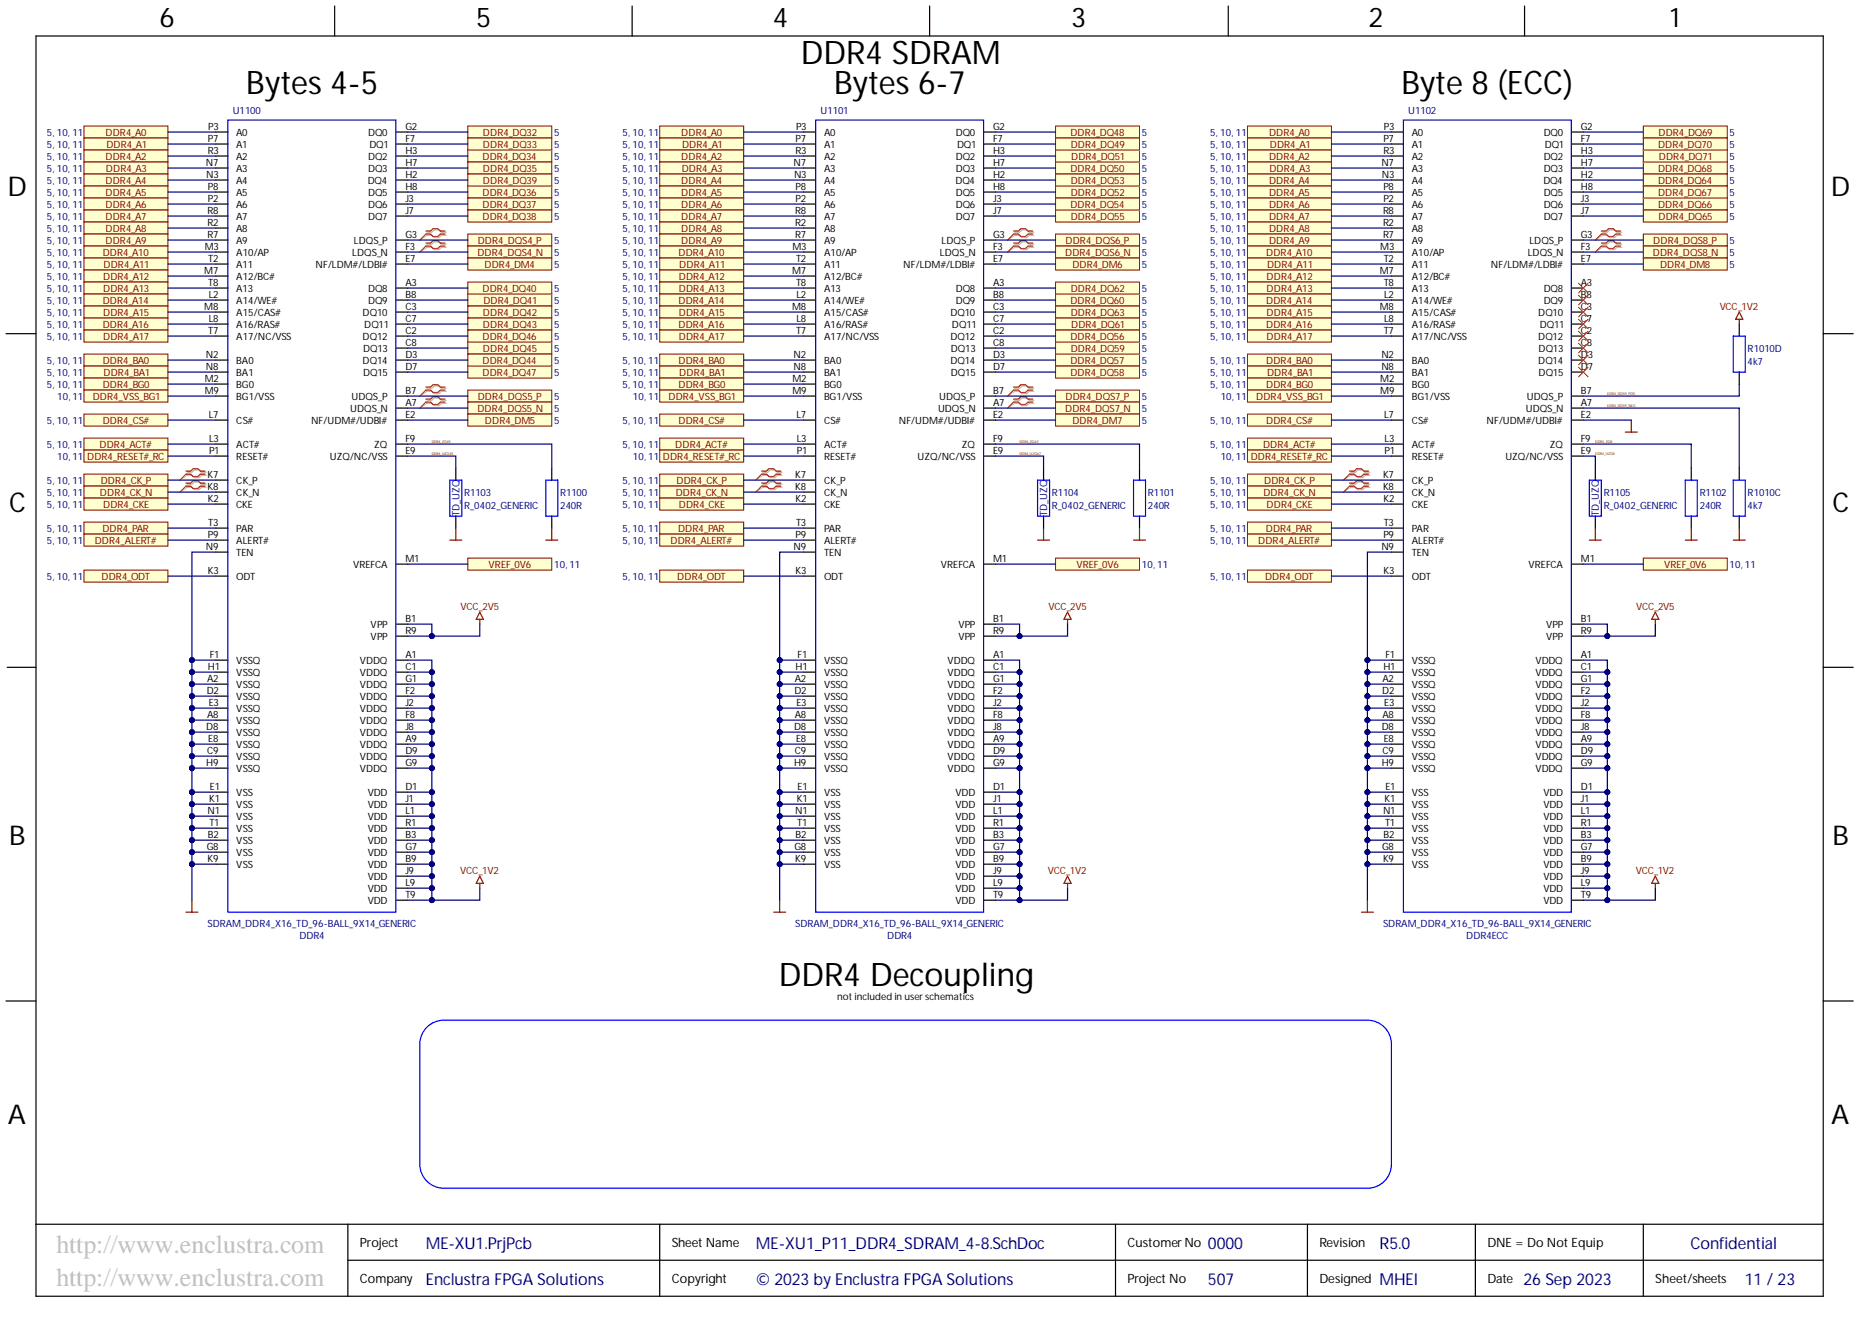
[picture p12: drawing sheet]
<svg xmlns="http://www.w3.org/2000/svg" width="393mm" height="282mm" viewBox="0 0 393 282" stroke-linecap="round" stroke-linejoin="round" font-family="sans-serif">
<defs><g id="words">
<g font-size="6.9">
<text x="169.4" y="13.5">DDR4 SDRAM</text>
<text x="52.1" y="19.9">Bytes 4-5</text>
<text x="176.4" y="19.9">Bytes 6-7</text>
<text x="296.4" y="19.9">Byte 8 (ECC)</text>
<text x="164.7" y="208.5">DDR4 Decoupling</text>
</g>
<g font-size="5.8">
<text x="33.7" y="5.7">6</text>
<text x="100.7" y="5.7">5</text>
<text x="163.4" y="5.7">4</text>
<text x="226.5" y="5.7">3</text>
<text x="289.4" y="5.7">2</text>
<text x="353.1" y="5.7">1</text>
<text x="1.6" y="41.5">D</text>
<text x="387.2" y="41.5">D</text>
<text x="1.9" y="108.2">C</text>
<text x="387.5" y="108.2">C</text>
<text x="1.9" y="178.8">B</text>
<text x="387.5" y="178.8">B</text>
<text x="1.7" y="237.6">A</text>
<text x="387.3" y="237.6">A</text>
</g>
<g font-size="5.5" fill="#c0c0c0">
<text x="11.9" y="265">http://www.enclustra.com</text>
<text x="11.9" y="271.9">http://www.enclustra.com</text>
</g>
<g font-size="3.5" fill="#000080">
<text x="90.1" y="264.1">ME-XU1.PrjPcb</text>
<text x="159.8" y="264.1">ME-XU1_P11_DDR4_SDRAM_4-8.SchDoc</text>
<text x="255.4" y="264.1">0000</text>
<text x="357.5" y="264.1">Confidential</text>
<text x="90.1" y="271.7">Enclustra FPGA Solutions</text>
<text x="159.8" y="271.7">© 2023 by Enclustra FPGA Solutions</text>
<text x="255.4" y="271.7">507</text>
<text x="291.7" y="271.7">MHEI</text>
<text x="322.2" y="271.7">26 Sep 2023</text>
<text x="369" y="271.7">11 / 23</text>
</g>
<text font-size="3.5" fill="#00007c" x="291.7" y="264.1">R5.0</text>
<g font-size="2.7">
<text x="76.1" y="263.8">Project</text>
<text x="142.1" y="263.8">Sheet Name</text>
<text x="238.4" y="263.8">CustomerNo</text>
<text x="279" y="263.8">Revision</text>
<text x="314.5" y="263.8">DNE = Do Not Equip</text>
<text x="76.1" y="271.4">Company</text>
<text x="142.1" y="271.4">Copyright</text>
<text x="238.4" y="271.4">Project No</text>
<text x="279" y="271.4">Designed</text>
<text x="314.5" y="271.4">Date</text>
<text x="350.1" y="271.4">Sheet/sheets</text>
</g>
<g font-size="2.1" fill="#000080">
<text x="9.9" y="28.8">5, 10, 11</text>
<text x="49.2" y="24.1">U1100</text>
<text x="117.2" y="28.8">5</text>
<text x="131.7" y="28.8">5, 10, 11</text>
<text x="173.5" y="24.1">U1101</text>
<text x="241.5" y="28.8">5</text>
<text x="255.9" y="28.8">5, 10, 11</text>
<text x="297.8" y="24.1">U1102</text>
<text x="365.8" y="28.8">5</text>
<text x="9.9" y="31.3">5, 10, 11</text>
<text x="9.9" y="33.8">5, 10, 11</text>
<text x="117.2" y="33.8">5</text>
<text x="117.2" y="31.3">5</text>
<text x="131.7" y="31.3">5, 10, 11</text>
<text x="131.7" y="33.8">5, 10, 11</text>
<text x="241.5" y="33.8">5</text>
<text x="241.5" y="31.3">5</text>
<text x="255.9" y="31.3">5, 10, 11</text>
<text x="255.9" y="33.8">5, 10, 11</text>
<text x="365.8" y="33.8">5</text>
<text x="365.8" y="31.3">5</text>
<text x="9.9" y="36.4">5, 10, 11</text>
<text x="9.9" y="38.9">5, 10, 11</text>
<text x="9.9" y="41.5">5, 10, 11</text>
<text x="117.2" y="41.5">5</text>
<text x="117.2" y="36.4">5</text>
<text x="117.2" y="38.9">5</text>
<text x="131.7" y="36.4">5, 10, 11</text>
<text x="131.7" y="38.9">5, 10, 11</text>
<text x="131.7" y="41.5">5, 10, 11</text>
<text x="241.5" y="41.5">5</text>
<text x="241.5" y="36.4">5</text>
<text x="241.5" y="38.9">5</text>
<text x="255.9" y="36.4">5, 10, 11</text>
<text x="255.9" y="38.9">5, 10, 11</text>
<text x="255.9" y="41.5">5, 10, 11</text>
<text x="365.8" y="36.4">5</text>
<text x="365.8" y="38.9">5</text>
<text x="365.8" y="41.5">5</text>
<text x="9.9" y="44">5, 10, 11</text>
<text x="9.9" y="46.5">5, 10, 11</text>
<text x="117.2" y="44">5</text>
<text x="117.2" y="46.5">5</text>
<text x="131.7" y="44">5, 10, 11</text>
<text x="131.7" y="46.5">5, 10, 11</text>
<text x="241.5" y="46.5">5</text>
<text x="241.5" y="44">5</text>
<text x="255.9" y="44">5, 10, 11</text>
<text x="255.9" y="46.5">5, 10, 11</text>
<text x="365.8" y="44">5</text>
<text x="365.8" y="46.5">5</text>
<text x="9.9" y="49.1">5, 10, 11</text>
<text x="9.9" y="51.6">5, 10, 11</text>
<text x="117.2" y="51.6">5</text>
<text x="131.7" y="49.1">5, 10, 11</text>
<text x="131.7" y="51.6">5, 10, 11</text>
<text x="241.5" y="51.6">5</text>
<text x="255.9" y="49.1">5, 10, 11</text>
<text x="255.9" y="51.6">5, 10, 11</text>
<text x="365.8" y="51.6">5</text>
<text x="9.9" y="54.1">5, 10, 11</text>
<text x="9.9" y="56.7">5, 10, 11</text>
<text x="9.9" y="59.2">5, 10, 11</text>
<text x="117.2" y="54.1">5</text>
<text x="117.2" y="56.7">5</text>
<text x="131.7" y="54.1">5, 10, 11</text>
<text x="131.7" y="56.7">5, 10, 11</text>
<text x="131.7" y="59.2">5, 10, 11</text>
<text x="241.5" y="54.1">5</text>
<text x="241.5" y="56.7">5</text>
<text x="255.9" y="54.1">5, 10, 11</text>
<text x="255.9" y="56.7">5, 10, 11</text>
<text x="255.9" y="59.2">5, 10, 11</text>
<text x="365.8" y="54.1">5</text>
<text x="365.8" y="56.7">5</text>
<text x="9.9" y="61.8">5, 10, 11</text>
<text x="9.9" y="64.3">5, 10, 11</text>
<text x="117.2" y="64.3">5</text>
<text x="117.2" y="61.8">5</text>
<text x="131.7" y="61.8">5, 10, 11</text>
<text x="131.7" y="64.3">5, 10, 11</text>
<text x="241.5" y="64.3">5</text>
<text x="241.5" y="61.8">5</text>
<text x="255.9" y="61.8">5, 10, 11</text>
<text x="255.9" y="64.3">5, 10, 11</text>
<text x="9.9" y="66.8">5, 10, 11</text>
<text x="9.9" y="69.4">5, 10, 11</text>
<text x="9.9" y="71.9">5, 10, 11</text>
<text x="117.2" y="66.8">5</text>
<text x="117.2" y="69.4">5</text>
<text x="117.2" y="71.9">5</text>
<text x="131.7" y="66.8">5, 10, 11</text>
<text x="131.7" y="69.4">5, 10, 11</text>
<text x="131.7" y="71.9">5, 10, 11</text>
<text x="241.5" y="66.8">5</text>
<text x="241.5" y="69.4">5</text>
<text x="241.5" y="71.9">5</text>
<text x="255.9" y="66.8">5, 10, 11</text>
<text x="255.9" y="69.4">5, 10, 11</text>
<text x="255.9" y="71.9">5, 10, 11</text>
<text x="9.9" y="77">5, 10, 11</text>
<text x="117.2" y="74.4">5</text>
<text x="117.2" y="77">5</text>
<text x="131.7" y="77">5, 10, 11</text>
<text x="241.5" y="77">5</text>
<text x="241.5" y="74.4">5</text>
<text x="255.9" y="77">5, 10, 11</text>
<text x="369.6" y="74.4">R1010D</text>
<text x="369.6" y="77.2">4k7</text>
<text x="9.9" y="79.5">5, 10, 11</text>
<text x="9.9" y="82.1">5, 10, 11</text>
<text x="117.2" y="79.5">5</text>
<text x="131.7" y="79.5">5, 10, 11</text>
<text x="131.7" y="82.1">5, 10, 11</text>
<text x="241.5" y="79.5">5</text>
<text x="255.9" y="79.5">5, 10, 11</text>
<text x="255.9" y="82.1">5, 10, 11</text>
<text x="9.9" y="89.7">5, 10, 11</text>
<text x="12.1" y="84.6">10, 11</text>
<text x="117.2" y="84.6">5</text>
<text x="117.2" y="87.1">5</text>
<text x="117.2" y="89.7">5</text>
<text x="131.7" y="89.7">5, 10, 11</text>
<text x="133.9" y="84.6">10, 11</text>
<text x="241.5" y="84.6">5</text>
<text x="241.5" y="87.1">5</text>
<text x="241.5" y="89.7">5</text>
<text x="255.9" y="89.7">5, 10, 11</text>
<text x="258.1" y="84.6">10, 11</text>
<text x="9.9" y="94.8">5, 10, 11</text>
<text x="131.7" y="94.8">5, 10, 11</text>
<text x="255.9" y="94.8">5, 10, 11</text>
<text x="12.1" y="97.3">10, 11</text>
<text x="133.9" y="97.3">10, 11</text>
<text x="258.1" y="97.3">10, 11</text>
<text x="9.9" y="102.4">5, 10, 11</text>
<text x="9.9" y="104.9">5, 10, 11</text>
<text x="9.9" y="107.4">5, 10, 11</text>
<text x="98.2" y="104.8">R1103</text>
<text x="98.2" y="107.6">R_0402_GENERIC</text>
<text x="118.5" y="104.8">R1100</text>
<text x="118.5" y="107.6">240R</text>
<text x="131.7" y="102.4">5, 10, 11</text>
<text x="131.7" y="104.9">5, 10, 11</text>
<text x="131.7" y="107.4">5, 10, 11</text>
<text x="222.5" y="104.8">R1104</text>
<text x="222.5" y="107.6">R_0402_GENERIC</text>
<text x="242.8" y="104.8">R1101</text>
<text x="242.8" y="107.6">240R</text>
<text x="255.9" y="102.4">5, 10, 11</text>
<text x="255.9" y="104.9">5, 10, 11</text>
<text x="255.9" y="107.4">5, 10, 11</text>
<text x="339.1" y="104.8">R1105</text>
<text x="339.1" y="107.6">R_0402_GENERIC</text>
<text x="359.4" y="104.8">R1102</text>
<text x="359.4" y="107.6">240R</text>
<text x="369.6" y="104.8">R1010C</text>
<text x="369.6" y="107.6">4k7</text>
<text x="9.9" y="112.5">5, 10, 11</text>
<text x="97.2" y="109.1" transform="rotate(-90 97.2 109.1)">TD_UZQ</text>
<text x="131.7" y="112.5">5, 10, 11</text>
<text x="221.4" y="109.1" transform="rotate(-90 221.4 109.1)">TD_UZQ</text>
<text x="255.9" y="112.5">5, 10, 11</text>
<text x="338.1" y="109.1" transform="rotate(-90 338.1 109.1)">TD_UZQ</text>
<text x="9.9" y="115.1">5, 10, 11</text>
<text x="131.7" y="115.1">5, 10, 11</text>
<text x="255.9" y="115.1">5, 10, 11</text>
<text x="9.9" y="122.7">5, 10, 11</text>
<text x="117.2" y="120.1">10, 11</text>
<text x="131.7" y="122.7">5, 10, 11</text>
<text x="241.5" y="120.1">10, 11</text>
<text x="255.9" y="122.7">5, 10, 11</text>
<text x="365.8" y="120.1">10, 11</text>
<text x="43.9" y="195.9">SDRAM_DDR4_X16_TD_96-BALL_9X14_GENERIC</text>
<text x="168.2" y="195.9">SDRAM_DDR4_X16_TD_96-BALL_9X14_GENERIC</text>
<text x="292.5" y="195.9">SDRAM_DDR4_X16_TD_96-BALL_9X14_GENERIC</text>
<text x="63.3" y="198.5">DDR4</text>
<text x="187.6" y="198.5">DDR4</text>
<text x="310.1" y="198.5">DDR4ECC</text>
</g>
<g font-size="2.1" fill="#800000">
<text x="22.3" y="28.8">DDR4_A0</text>
<text x="102.1" y="28.8">DDR4_DQ32</text>
<text x="144.1" y="28.8">DDR4_A0</text>
<text x="226.4" y="28.8">DDR4_DQ48</text>
<text x="268.4" y="28.8">DDR4_A0</text>
<text x="350.7" y="28.8">DDR4_DQ69</text>
<text x="22.3" y="33.8">DDR4_A2</text>
<text x="22.5" y="31.3">DDR4_A1</text>
<text x="102.1" y="33.8">DDR4_DQ34</text>
<text x="102.1" y="31.3">DDR4_DQ33</text>
<text x="144.1" y="33.8">DDR4_A2</text>
<text x="144.3" y="31.3">DDR4_A1</text>
<text x="226.4" y="31.3">DDR4_DQ49</text>
<text x="226.5" y="33.8">DDR4_DQ51</text>
<text x="268.4" y="33.8">DDR4_A2</text>
<text x="268.5" y="31.3">DDR4_A1</text>
<text x="350.6" y="31.3">DDR4_DQ70</text>
<text x="350.8" y="33.8">DDR4_DQ71</text>
<text x="22.3" y="38.9">DDR4_A4</text>
<text x="22.3" y="41.5">DDR4_A5</text>
<text x="22.4" y="36.4">DDR4_A3</text>
<text x="102.1" y="41.5">DDR4_DQ36</text>
<text x="102.1" y="36.4">DDR4_DQ35</text>
<text x="102.1" y="38.9">DDR4_DQ39</text>
<text x="144.1" y="38.9">DDR4_A4</text>
<text x="144.1" y="41.5">DDR4_A5</text>
<text x="144.2" y="36.4">DDR4_A3</text>
<text x="226.4" y="36.4">DDR4_DQ50</text>
<text x="226.4" y="41.5">DDR4_DQ52</text>
<text x="226.4" y="38.9">DDR4_DQ53</text>
<text x="268.4" y="38.9">DDR4_A4</text>
<text x="268.4" y="41.5">DDR4_A5</text>
<text x="268.5" y="36.4">DDR4_A3</text>
<text x="350.6" y="36.4">DDR4_DQ68</text>
<text x="350.6" y="38.9">DDR4_DQ64</text>
<text x="350.6" y="41.5">DDR4_DQ67</text>
<text x="22.3" y="44">DDR4_A6</text>
<text x="22.3" y="46.5">DDR4_A7</text>
<text x="102.1" y="44">DDR4_DQ37</text>
<text x="102.1" y="46.5">DDR4_DQ38</text>
<text x="144.1" y="44">DDR4_A6</text>
<text x="144.1" y="46.5">DDR4_A7</text>
<text x="226.4" y="44">DDR4_DQ54</text>
<text x="226.4" y="46.5">DDR4_DQ55</text>
<text x="268.4" y="44">DDR4_A6</text>
<text x="268.4" y="46.5">DDR4_A7</text>
<text x="350.6" y="44">DDR4_DQ66</text>
<text x="350.7" y="46.5">DDR4_DQ65</text>
<text x="22.3" y="49.1">DDR4_A8</text>
<text x="22.3" y="51.6">DDR4_A9</text>
<text x="101" y="51.6">DDR4_DQS4_P</text>
<text x="144.1" y="49.1">DDR4_A8</text>
<text x="144.1" y="51.6">DDR4_A9</text>
<text x="225.3" y="51.6">DDR4_DQS6_P</text>
<text x="268.4" y="49.1">DDR4_A8</text>
<text x="268.4" y="51.6">DDR4_A9</text>
<text x="349.6" y="51.6">DDR4_DQS8_P</text>
<text x="21.7" y="54.1">DDR4_A10</text>
<text x="21.8" y="59.2">DDR4_A12</text>
<text x="21.9" y="56.7">DDR4_A11</text>
<text x="101" y="54.1">DDR4_DQS4_N</text>
<text x="102.5" y="56.7">DDR4_DM4</text>
<text x="143.5" y="54.1">DDR4_A10</text>
<text x="143.6" y="59.2">DDR4_A12</text>
<text x="143.7" y="56.7">DDR4_A11</text>
<text x="225.3" y="54.1">DDR4_DQS6_N</text>
<text x="226.8" y="56.7">DDR4_DM6</text>
<text x="267.8" y="54.1">DDR4_A10</text>
<text x="267.9" y="59.2">DDR4_A12</text>
<text x="268" y="56.7">DDR4_A11</text>
<text x="349.5" y="54.1">DDR4_DQS8_N</text>
<text x="351.1" y="56.7">DDR4_DM8</text>
<text x="21.7" y="64.3">DDR4_A14</text>
<text x="21.8" y="61.8">DDR4_A13</text>
<text x="102.1" y="61.8">DDR4_DQ40</text>
<text x="102.2" y="64.3">DDR4_DQ41</text>
<text x="143.5" y="64.3">DDR4_A14</text>
<text x="143.6" y="61.8">DDR4_A13</text>
<text x="226.4" y="64.3">DDR4_DQ60</text>
<text x="226.4" y="61.8">DDR4_DQ62</text>
<text x="267.8" y="64.3">DDR4_A14</text>
<text x="267.9" y="61.8">DDR4_A13</text>
<text x="363.7" y="65.5">VCC_1V2</text>
<text x="21.7" y="69.4">DDR4_A16</text>
<text x="21.8" y="66.8">DDR4_A15</text>
<text x="21.8" y="71.9">DDR4_A17</text>
<text x="102.1" y="71.9">DDR4_DQ46</text>
<text x="102.1" y="66.8">DDR4_DQ42</text>
<text x="102.1" y="69.4">DDR4_DQ43</text>
<text x="143.5" y="69.4">DDR4_A16</text>
<text x="143.6" y="66.8">DDR4_A15</text>
<text x="143.6" y="71.9">DDR4_A17</text>
<text x="226.4" y="71.9">DDR4_DQ56</text>
<text x="226.4" y="66.8">DDR4_DQ63</text>
<text x="226.5" y="69.4">DDR4_DQ61</text>
<text x="267.8" y="69.4">DDR4_A16</text>
<text x="267.9" y="66.8">DDR4_A15</text>
<text x="267.9" y="71.9">DDR4_A17</text>
<text x="21.7" y="77">DDR4_BA0</text>
<text x="102.1" y="77">DDR4_DQ44</text>
<text x="102.1" y="74.4">DDR4_DQ45</text>
<text x="143.5" y="77">DDR4_BA0</text>
<text x="226.4" y="77">DDR4_DQ57</text>
<text x="226.4" y="74.4">DDR4_DQ59</text>
<text x="267.8" y="77">DDR4_BA0</text>
<text x="21.7" y="82.1">DDR4_BG0</text>
<text x="21.9" y="79.5">DDR4_BA1</text>
<text x="102.1" y="79.5">DDR4_DQ47</text>
<text x="143.5" y="82.1">DDR4_BG0</text>
<text x="143.7" y="79.5">DDR4_BA1</text>
<text x="226.4" y="79.5">DDR4_DQ58</text>
<text x="267.8" y="82.1">DDR4_BG0</text>
<text x="268" y="79.5">DDR4_BA1</text>
<text x="19.6" y="84.6">DDR4_VSS_BG1</text>
<text x="21.7" y="89.7">DDR4_CS#</text>
<text x="101" y="87.1">DDR4_DQS5_N</text>
<text x="101" y="84.6">DDR4_DQS5_P</text>
<text x="102.6" y="89.7">DDR4_DM5</text>
<text x="141.4" y="84.6">DDR4_VSS_BG1</text>
<text x="143.5" y="89.7">DDR4_CS#</text>
<text x="225.3" y="87.1">DDR4_DQS7_N</text>
<text x="225.3" y="84.6">DDR4_DQS7_P</text>
<text x="226.8" y="89.7">DDR4_DM7</text>
<text x="265.7" y="84.6">DDR4_VSS_BG1</text>
<text x="267.8" y="89.7">DDR4_CS#</text>
<text x="21.1" y="94.8">DDR4_ACT#</text>
<text x="142.8" y="94.8">DDR4_ACT#</text>
<text x="267.1" y="94.8">DDR4_ACT#</text>
<text x="18.4" y="97.3">DDR4_RESET#_RC</text>
<text x="140.2" y="97.3">DDR4_RESET#_RC</text>
<text x="264.5" y="97.3">DDR4_RESET#_RC</text>
<text x="21.1" y="104.9">DDR4_CK_N</text>
<text x="21.3" y="102.4">DDR4_CK_P</text>
<text x="21.8" y="107.4">DDR4_CKE</text>
<text x="142.9" y="104.9">DDR4_CK_N</text>
<text x="143.1" y="102.4">DDR4_CK_P</text>
<text x="143.6" y="107.4">DDR4_CKE</text>
<text x="267.2" y="104.9">DDR4_CK_N</text>
<text x="267.4" y="102.4">DDR4_CK_P</text>
<text x="267.9" y="107.4">DDR4_CKE</text>
<text x="21.6" y="112.5">DDR4_PAR</text>
<text x="143.4" y="112.5">DDR4_PAR</text>
<text x="267.7" y="112.5">DDR4_PAR</text>
<text x="20" y="115.1">DDR4_ALERT#</text>
<text x="141.8" y="115.1">DDR4_ALERT#</text>
<text x="266.1" y="115.1">DDR4_ALERT#</text>
<text x="21.5" y="122.7">DDR4_ODT</text>
<text x="103.3" y="120.1">VREF_0V6</text>
<text x="143.2" y="122.7">DDR4_ODT</text>
<text x="227.6" y="120.1">VREF_0V6</text>
<text x="267.5" y="122.7">DDR4_ODT</text>
<text x="351.9" y="120.1">VREF_0V6</text>
<text x="97.4" y="128.9">VCC_2V5</text>
<text x="221.7" y="128.9">VCC_2V5</text>
<text x="346" y="128.9">VCC_2V5</text>
<text x="97.3" y="184.8">VCC_1V2</text>
<text x="221.6" y="184.8">VCC_1V2</text>
<text x="345.9" y="184.8">VCC_1V2</text>
</g>
<g font-size="2.1">
<text x="44" y="29.9">P7</text>
<text x="44.1" y="27.4">P3</text>
<text x="50" y="28.8">A0</text>
<text x="77.9" y="28.8">DQ0</text>
<text x="85.7" y="27.4">G2</text>
<text x="85.7" y="29.9">F7</text>
<text x="168.3" y="29.9">P7</text>
<text x="168.3" y="27.4">P3</text>
<text x="174.3" y="28.8">A0</text>
<text x="202.2" y="28.8">DQ0</text>
<text x="210" y="27.4">G2</text>
<text x="210" y="29.9">F7</text>
<text x="292.6" y="29.9">P7</text>
<text x="292.6" y="27.4">P3</text>
<text x="298.6" y="28.8">A0</text>
<text x="326.5" y="28.8">DQ0</text>
<text x="334.3" y="27.4">G2</text>
<text x="334.3" y="29.9">F7</text>
<text x="43.5" y="35">N7</text>
<text x="44" y="32.5">R3</text>
<text x="50" y="31.3">A1</text>
<text x="50" y="33.8">A2</text>
<text x="77.9" y="33.8">DQ2</text>
<text x="78.1" y="31.3">DQ1</text>
<text x="85.7" y="32.5">H3</text>
<text x="85.7" y="35">H7</text>
<text x="167.8" y="35">N7</text>
<text x="168.3" y="32.5">R3</text>
<text x="174.3" y="31.3">A1</text>
<text x="174.3" y="33.8">A2</text>
<text x="202.2" y="33.8">DQ2</text>
<text x="202.4" y="31.3">DQ1</text>
<text x="210" y="32.5">H3</text>
<text x="210" y="35">H7</text>
<text x="292.1" y="35">N7</text>
<text x="292.6" y="32.5">R3</text>
<text x="298.6" y="31.3">A1</text>
<text x="298.6" y="33.8">A2</text>
<text x="326.5" y="33.8">DQ2</text>
<text x="326.7" y="31.3">DQ1</text>
<text x="334.3" y="32.5">H3</text>
<text x="334.3" y="35">H7</text>
<text x="43.6" y="37.6">N3</text>
<text x="44" y="40.1">P8</text>
<text x="50" y="36.4">A3</text>
<text x="50" y="38.9">A4</text>
<text x="50" y="41.5">A5</text>
<text x="77.8" y="38.9">DQ4</text>
<text x="77.9" y="36.4">DQ3</text>
<text x="77.9" y="41.5">DQ5</text>
<text x="85.7" y="37.6">H2</text>
<text x="85.7" y="40.1">H8</text>
<text x="167.9" y="37.6">N3</text>
<text x="168.3" y="40.1">P8</text>
<text x="174.3" y="36.4">A3</text>
<text x="174.3" y="38.9">A4</text>
<text x="174.3" y="41.5">A5</text>
<text x="202.1" y="38.9">DQ4</text>
<text x="202.2" y="36.4">DQ3</text>
<text x="202.2" y="41.5">DQ5</text>
<text x="210" y="37.6">H2</text>
<text x="210" y="40.1">H8</text>
<text x="292.2" y="37.6">N3</text>
<text x="292.6" y="40.1">P8</text>
<text x="298.6" y="36.4">A3</text>
<text x="298.6" y="38.9">A4</text>
<text x="298.6" y="41.5">A5</text>
<text x="326.4" y="38.9">DQ4</text>
<text x="326.5" y="36.4">DQ3</text>
<text x="326.5" y="41.5">DQ5</text>
<text x="334.3" y="37.6">H2</text>
<text x="334.3" y="40.1">H8</text>
<text x="43.9" y="45.2">R8</text>
<text x="43.9" y="47.7">R2</text>
<text x="44" y="42.6">P2</text>
<text x="50" y="44">A6</text>
<text x="50" y="46.5">A7</text>
<text x="77.9" y="44">DQ6</text>
<text x="77.9" y="46.5">DQ7</text>
<text x="85.7" y="42.6">J3</text>
<text x="85.7" y="45.2">J7</text>
<text x="168.2" y="45.2">R8</text>
<text x="168.2" y="47.7">R2</text>
<text x="168.3" y="42.6">P2</text>
<text x="174.3" y="44">A6</text>
<text x="174.3" y="46.5">A7</text>
<text x="202.2" y="44">DQ6</text>
<text x="202.2" y="46.5">DQ7</text>
<text x="210" y="42.6">J3</text>
<text x="210" y="45.2">J7</text>
<text x="292.5" y="45.2">R8</text>
<text x="292.5" y="47.7">R2</text>
<text x="292.6" y="42.6">P2</text>
<text x="298.6" y="44">A6</text>
<text x="298.6" y="46.5">A7</text>
<text x="326.5" y="44">DQ6</text>
<text x="326.5" y="46.5">DQ7</text>
<text x="334.3" y="42.6">J3</text>
<text x="334.3" y="45.2">J7</text>
<text x="43.3" y="52.8">M3</text>
<text x="43.9" y="50.3">R7</text>
<text x="50" y="49.1">A8</text>
<text x="50" y="51.6">A9</text>
<text x="74.8" y="51.6">LDQS_P</text>
<text x="85.7" y="50.3">G3</text>
<text x="85.7" y="52.8">F3</text>
<text x="167.6" y="52.8">M3</text>
<text x="168.2" y="50.3">R7</text>
<text x="174.3" y="49.1">A8</text>
<text x="174.3" y="51.6">A9</text>
<text x="199.1" y="51.6">LDQS_P</text>
<text x="210" y="50.3">G3</text>
<text x="210" y="52.8">F3</text>
<text x="291.9" y="52.8">M3</text>
<text x="292.5" y="50.3">R7</text>
<text x="298.6" y="49.1">A8</text>
<text x="298.6" y="51.6">A9</text>
<text x="323.4" y="51.6">LDQS_P</text>
<text x="334.3" y="50.3">G3</text>
<text x="334.3" y="52.8">F3</text>
<text x="43.2" y="57.9">M7</text>
<text x="44.1" y="55.3">T2</text>
<text x="50" y="54.1">A10/AP</text>
<text x="50" y="56.7">A11</text>
<text x="50" y="59.2">A12/BC#</text>
<text x="66.7" y="56.7">NF/LDM#/LDBI#</text>
<text x="74.5" y="54.1">LDQS_N</text>
<text x="85.7" y="55.3">E7</text>
<text x="167.5" y="57.9">M7</text>
<text x="168.3" y="55.3">T2</text>
<text x="174.3" y="54.1">A10/AP</text>
<text x="174.3" y="56.7">A11</text>
<text x="174.3" y="59.2">A12/BC#</text>
<text x="191" y="56.7">NF/LDM#/LDBI#</text>
<text x="198.8" y="54.1">LDQS_N</text>
<text x="210" y="55.3">E7</text>
<text x="291.8" y="57.9">M7</text>
<text x="292.6" y="55.3">T2</text>
<text x="298.6" y="54.1">A10/AP</text>
<text x="298.6" y="56.7">A11</text>
<text x="298.6" y="59.2">A12/BC#</text>
<text x="315.3" y="56.7">NF/LDM#/LDBI#</text>
<text x="323.1" y="54.1">LDQS_N</text>
<text x="334.3" y="55.3">E7</text>
<text x="43.2" y="65.5">M8</text>
<text x="44.1" y="60.4">T8</text>
<text x="44.1" y="62.9">L2</text>
<text x="50" y="61.8">A13</text>
<text x="50" y="64.3">A14/WE#</text>
<text x="77.9" y="61.8">DQ8</text>
<text x="77.9" y="64.3">DQ9</text>
<text x="85.7" y="60.4">A3</text>
<text x="85.7" y="62.9">B8</text>
<text x="85.7" y="65.5">C3</text>
<text x="167.5" y="65.5">M8</text>
<text x="168.3" y="60.4">T8</text>
<text x="168.4" y="62.9">L2</text>
<text x="174.3" y="61.8">A13</text>
<text x="174.3" y="64.3">A14/WE#</text>
<text x="202.2" y="61.8">DQ8</text>
<text x="202.2" y="64.3">DQ9</text>
<text x="210" y="60.4">A3</text>
<text x="210" y="62.9">B8</text>
<text x="210" y="65.5">C3</text>
<text x="291.8" y="65.5">M8</text>
<text x="292.6" y="60.4">T8</text>
<text x="292.7" y="62.9">L2</text>
<text x="298.6" y="61.8">A13</text>
<text x="298.6" y="64.3">A14/WE#</text>
<text x="326.5" y="61.8">DQ8</text>
<text x="326.5" y="64.3">DQ9</text>
<text x="334.3" y="60.4">A3</text>
<text x="334.3" y="62.9">B8</text>
<text x="334.3" y="65.5">C3</text>
<text x="44.1" y="70.6">T7</text>
<text x="44.1" y="68">L8</text>
<text x="50" y="66.8">A15/CAS#</text>
<text x="50" y="69.4">A16/RAS#</text>
<text x="50" y="71.9">A17/NC/VSS</text>
<text x="76.7" y="66.8">DQ10</text>
<text x="76.7" y="71.9">DQ12</text>
<text x="77" y="69.4">DQ11</text>
<text x="85.7" y="68">C7</text>
<text x="85.7" y="70.6">C2</text>
<text x="168.3" y="70.6">T7</text>
<text x="168.4" y="68">L8</text>
<text x="174.3" y="66.8">A15/CAS#</text>
<text x="174.3" y="69.4">A16/RAS#</text>
<text x="174.3" y="71.9">A17/NC/VSS</text>
<text x="201" y="66.8">DQ10</text>
<text x="201" y="71.9">DQ12</text>
<text x="201.3" y="69.4">DQ11</text>
<text x="210" y="68">C7</text>
<text x="210" y="70.6">C2</text>
<text x="292.6" y="70.6">T7</text>
<text x="292.7" y="68">L8</text>
<text x="298.6" y="66.8">A15/CAS#</text>
<text x="298.6" y="69.4">A16/RAS#</text>
<text x="298.6" y="71.9">A17/NC/VSS</text>
<text x="325.3" y="66.8">DQ10</text>
<text x="325.3" y="71.9">DQ12</text>
<text x="325.6" y="69.4">DQ11</text>
<text x="334.3" y="68">C7</text>
<text x="334.3" y="70.6">C2</text>
<text x="43.5" y="75.6">N2</text>
<text x="50" y="77">BA0</text>
<text x="76.7" y="77">DQ14</text>
<text x="76.8" y="74.4">DQ13</text>
<text x="85.7" y="73.1">C8</text>
<text x="85.7" y="75.6">D3</text>
<text x="167.8" y="75.6">N2</text>
<text x="174.3" y="77">BA0</text>
<text x="201" y="77">DQ14</text>
<text x="201.1" y="74.4">DQ13</text>
<text x="210" y="73.1">C8</text>
<text x="210" y="75.6">D3</text>
<text x="292.1" y="75.6">N2</text>
<text x="298.6" y="77">BA0</text>
<text x="325.3" y="77">DQ14</text>
<text x="325.4" y="74.4">DQ13</text>
<text x="334.3" y="73.1">C8</text>
<text x="334.3" y="75.6">D3</text>
<text x="43.3" y="80.7">M2</text>
<text x="43.3" y="83.2">M9</text>
<text x="43.5" y="78.2">N8</text>
<text x="50" y="79.5">BA1</text>
<text x="50" y="82.1">BG0</text>
<text x="76.8" y="79.5">DQ15</text>
<text x="85.7" y="78.2">D7</text>
<text x="85.7" y="83.2">B7</text>
<text x="167.6" y="80.7">M2</text>
<text x="167.6" y="83.2">M9</text>
<text x="167.8" y="78.2">N8</text>
<text x="174.3" y="79.5">BA1</text>
<text x="174.3" y="82.1">BG0</text>
<text x="201.1" y="79.5">DQ15</text>
<text x="210" y="78.2">D7</text>
<text x="210" y="83.2">B7</text>
<text x="291.9" y="80.7">M2</text>
<text x="291.9" y="83.2">M9</text>
<text x="292.1" y="78.2">N8</text>
<text x="298.6" y="79.5">BA1</text>
<text x="298.6" y="82.1">BG0</text>
<text x="325.4" y="79.5">DQ15</text>
<text x="334.3" y="78.2">D7</text>
<text x="334.3" y="83.2">B7</text>
<text x="44.1" y="88.3">L7</text>
<text x="50" y="89.7">CS#</text>
<text x="50" y="84.6">BG1/VSS</text>
<text x="65.8" y="89.7">NF/UDM#/UDBI#</text>
<text x="74.1" y="87.1">UDQS_N</text>
<text x="74.3" y="84.6">UDQS_P</text>
<text x="85.7" y="85.8">A7</text>
<text x="85.7" y="88.3">E2</text>
<text x="168.4" y="88.3">L7</text>
<text x="174.3" y="89.7">CS#</text>
<text x="174.3" y="84.6">BG1/VSS</text>
<text x="190.1" y="89.7">NF/UDM#/UDBI#</text>
<text x="198.4" y="87.1">UDQS_N</text>
<text x="198.6" y="84.6">UDQS_P</text>
<text x="210" y="85.8">A7</text>
<text x="210" y="88.3">E2</text>
<text x="292.7" y="88.3">L7</text>
<text x="298.6" y="89.7">CS#</text>
<text x="298.6" y="84.6">BG1/VSS</text>
<text x="314.4" y="89.7">NF/UDM#/UDBI#</text>
<text x="322.7" y="87.1">UDQS_N</text>
<text x="322.9" y="84.6">UDQS_P</text>
<text x="334.3" y="85.8">A7</text>
<text x="334.3" y="88.3">E2</text>
<text x="44.2" y="93.4">L3</text>
<text x="44.2" y="95.9">P1</text>
<text x="50" y="94.8">ACT#</text>
<text x="79.1" y="94.8">ZQ</text>
<text x="85.7" y="95.9">E9</text>
<text x="85.7" y="93.4">F9</text>
<text x="168.5" y="93.4">L3</text>
<text x="168.5" y="95.9">P1</text>
<text x="174.3" y="94.8">ACT#</text>
<text x="203.4" y="94.8">ZQ</text>
<text x="210" y="95.9">E9</text>
<text x="210" y="93.4">F9</text>
<text x="292.8" y="93.4">L3</text>
<text x="292.8" y="95.9">P1</text>
<text x="298.6" y="94.8">ACT#</text>
<text x="327.7" y="94.8">ZQ</text>
<text x="334.3" y="95.9">E9</text>
<text x="334.3" y="93.4">F9</text>
<text x="43.9" y="101">K7</text>
<text x="50" y="97.3">RESET#</text>
<text x="69.8" y="97.3">UZQ/NC/VSS</text>
<text x="168.2" y="101">K7</text>
<text x="174.3" y="97.3">RESET#</text>
<text x="194.1" y="97.3">UZQ/NC/VSS</text>
<text x="292.5" y="101">K7</text>
<text x="298.6" y="97.3">RESET#</text>
<text x="318.3" y="97.3">UZQ/NC/VSS</text>
<text x="43.9" y="103.5">K8</text>
<text x="44" y="106.1">K2</text>
<text x="50" y="102.4">CK_P</text>
<text x="50" y="104.9">CK_N</text>
<text x="50" y="107.4">CKE</text>
<text x="168.2" y="103.5">K8</text>
<text x="168.3" y="106.1">K2</text>
<text x="174.3" y="102.4">CK_P</text>
<text x="174.3" y="104.9">CK_N</text>
<text x="174.3" y="107.4">CKE</text>
<text x="292.5" y="103.5">K8</text>
<text x="292.6" y="106.1">K2</text>
<text x="298.6" y="102.4">CK_P</text>
<text x="298.6" y="104.9">CK_N</text>
<text x="298.6" y="107.4">CKE</text>
<text x="44" y="113.7">P9</text>
<text x="44.1" y="111.2">T3</text>
<text x="50" y="112.5">PAR</text>
<text x="168.3" y="113.7">P9</text>
<text x="168.3" y="111.2">T3</text>
<text x="174.3" y="112.5">PAR</text>
<text x="292.6" y="113.7">P9</text>
<text x="292.6" y="111.2">T3</text>
<text x="298.6" y="112.5">PAR</text>
<text x="43.5" y="116.2">N9</text>
<text x="50" y="115.1">ALERT#</text>
<text x="50" y="117.6">TEN</text>
<text x="85.7" y="118.8">M1</text>
<text x="167.8" y="116.2">N9</text>
<text x="174.3" y="115.1">ALERT#</text>
<text x="174.3" y="117.6">TEN</text>
<text x="210" y="118.8">M1</text>
<text x="292.1" y="116.2">N9</text>
<text x="298.6" y="115.1">ALERT#</text>
<text x="298.6" y="117.6">TEN</text>
<text x="334.3" y="118.8">M1</text>
<text x="44" y="121.3">K3</text>
<text x="50" y="122.7">ODT</text>
<text x="74.7" y="120.1">VREFCA</text>
<text x="168.3" y="121.3">K3</text>
<text x="174.3" y="122.7">ODT</text>
<text x="199" y="120.1">VREFCA</text>
<text x="292.6" y="121.3">K3</text>
<text x="298.6" y="122.7">ODT</text>
<text x="323.3" y="120.1">VREFCA</text>
<text x="85.7" y="131.5">B1</text>
<text x="210" y="131.5">B1</text>
<text x="334.3" y="131.5">B1</text>
<text x="78.4" y="132.8">VPP</text>
<text x="78.4" y="135.4">VPP</text>
<text x="85.7" y="134">R9</text>
<text x="202.7" y="132.8">VPP</text>
<text x="202.7" y="135.4">VPP</text>
<text x="210" y="134">R9</text>
<text x="327" y="132.8">VPP</text>
<text x="327" y="135.4">VPP</text>
<text x="334.3" y="134">R9</text>
<text x="44" y="141.6">H1</text>
<text x="44.4" y="139.1">F1</text>
<text x="50" y="140.4">VSSQ</text>
<text x="50" y="143">VSSQ</text>
<text x="76.1" y="140.4">VDDQ</text>
<text x="76.1" y="143">VDDQ</text>
<text x="85.7" y="139.1">A1</text>
<text x="85.7" y="141.6">C1</text>
<text x="168.3" y="141.6">H1</text>
<text x="168.7" y="139.1">F1</text>
<text x="174.3" y="140.4">VSSQ</text>
<text x="174.3" y="143">VSSQ</text>
<text x="200.4" y="140.4">VDDQ</text>
<text x="200.4" y="143">VDDQ</text>
<text x="210" y="139.1">A1</text>
<text x="210" y="141.6">C1</text>
<text x="292.6" y="141.6">H1</text>
<text x="293" y="139.1">F1</text>
<text x="298.6" y="140.4">VSSQ</text>
<text x="298.6" y="143">VSSQ</text>
<text x="324.7" y="140.4">VDDQ</text>
<text x="324.7" y="143">VDDQ</text>
<text x="334.3" y="139.1">A1</text>
<text x="334.3" y="141.6">C1</text>
<text x="43.7" y="146.7">D2</text>
<text x="43.8" y="144.2">A2</text>
<text x="44.1" y="149.2">E3</text>
<text x="50" y="145.5">VSSQ</text>
<text x="50" y="148">VSSQ</text>
<text x="76.1" y="145.5">VDDQ</text>
<text x="76.1" y="148">VDDQ</text>
<text x="85.7" y="144.2">G1</text>
<text x="85.7" y="146.7">F2</text>
<text x="85.7" y="149.2">J2</text>
<text x="168" y="146.7">D2</text>
<text x="168.1" y="144.2">A2</text>
<text x="168.4" y="149.2">E3</text>
<text x="174.3" y="145.5">VSSQ</text>
<text x="174.3" y="148">VSSQ</text>
<text x="200.4" y="145.5">VDDQ</text>
<text x="200.4" y="148">VDDQ</text>
<text x="210" y="144.2">G1</text>
<text x="210" y="146.7">F2</text>
<text x="210" y="149.2">J2</text>
<text x="292.3" y="146.7">D2</text>
<text x="292.4" y="144.2">A2</text>
<text x="292.7" y="149.2">E3</text>
<text x="298.6" y="145.5">VSSQ</text>
<text x="298.6" y="148">VSSQ</text>
<text x="324.7" y="145.5">VDDQ</text>
<text x="324.7" y="148">VDDQ</text>
<text x="334.3" y="144.2">G1</text>
<text x="334.3" y="146.7">F2</text>
<text x="334.3" y="149.2">J2</text>
<text x="43.6" y="154.3">D8</text>
<text x="43.8" y="151.8">A8</text>
<text x="50" y="150.6">VSSQ</text>
<text x="50" y="153.1">VSSQ</text>
<text x="50" y="155.7">VSSQ</text>
<text x="76.1" y="150.6">VDDQ</text>
<text x="76.1" y="153.1">VDDQ</text>
<text x="76.1" y="155.7">VDDQ</text>
<text x="85.7" y="151.8">F8</text>
<text x="85.7" y="154.3">J8</text>
<text x="167.9" y="154.3">D8</text>
<text x="168.1" y="151.8">A8</text>
<text x="174.3" y="150.6">VSSQ</text>
<text x="174.3" y="153.1">VSSQ</text>
<text x="174.3" y="155.7">VSSQ</text>
<text x="200.4" y="150.6">VDDQ</text>
<text x="200.4" y="153.1">VDDQ</text>
<text x="200.4" y="155.7">VDDQ</text>
<text x="210" y="151.8">F8</text>
<text x="210" y="154.3">J8</text>
<text x="292.2" y="154.3">D8</text>
<text x="292.4" y="151.8">A8</text>
<text x="298.6" y="150.6">VSSQ</text>
<text x="298.6" y="153.1">VSSQ</text>
<text x="298.6" y="155.7">VSSQ</text>
<text x="324.7" y="150.6">VDDQ</text>
<text x="324.7" y="153.1">VDDQ</text>
<text x="324.7" y="155.7">VDDQ</text>
<text x="334.3" y="151.8">F8</text>
<text x="334.3" y="154.3">J8</text>
<text x="43.6" y="161.9">H9</text>
<text x="43.8" y="159.4">C9</text>
<text x="44.1" y="156.8">E8</text>
<text x="50" y="158.2">VSSQ</text>
<text x="50" y="160.7">VSSQ</text>
<text x="76.1" y="158.2">VDDQ</text>
<text x="76.1" y="160.7">VDDQ</text>
<text x="85.7" y="156.8">A9</text>
<text x="85.7" y="159.4">D9</text>
<text x="85.7" y="161.9">G9</text>
<text x="167.9" y="161.9">H9</text>
<text x="168.1" y="159.4">C9</text>
<text x="168.3" y="156.8">E8</text>
<text x="174.3" y="158.2">VSSQ</text>
<text x="174.3" y="160.7">VSSQ</text>
<text x="200.4" y="158.2">VDDQ</text>
<text x="200.4" y="160.7">VDDQ</text>
<text x="210" y="156.8">A9</text>
<text x="210" y="159.4">D9</text>
<text x="210" y="161.9">G9</text>
<text x="292.2" y="161.9">H9</text>
<text x="292.4" y="159.4">C9</text>
<text x="292.6" y="156.8">E8</text>
<text x="298.6" y="158.2">VSSQ</text>
<text x="298.6" y="160.7">VSSQ</text>
<text x="324.7" y="158.2">VDDQ</text>
<text x="324.7" y="160.7">VDDQ</text>
<text x="334.3" y="156.8">A9</text>
<text x="334.3" y="159.4">D9</text>
<text x="334.3" y="161.9">G9</text>
<text x="44.4" y="167">E1</text>
<text x="50" y="163.3">VSSQ</text>
<text x="76.1" y="163.3">VDDQ</text>
<text x="85.7" y="167">D1</text>
<text x="168.7" y="167">E1</text>
<text x="174.3" y="163.3">VSSQ</text>
<text x="200.4" y="163.3">VDDQ</text>
<text x="210" y="167">D1</text>
<text x="293" y="167">E1</text>
<text x="298.6" y="163.3">VSSQ</text>
<text x="324.7" y="163.3">VDDQ</text>
<text x="334.3" y="167">D1</text>
<text x="43.9" y="172.1">N1</text>
<text x="44.2" y="169.5">K1</text>
<text x="50" y="168.4">VSS</text>
<text x="50" y="170.9">VSS</text>
<text x="50" y="173.4">VSS</text>
<text x="77.8" y="168.4">VDD</text>
<text x="77.8" y="170.9">VDD</text>
<text x="77.8" y="173.4">VDD</text>
<text x="85.7" y="169.5">J1</text>
<text x="85.7" y="172.1">L1</text>
<text x="168.2" y="172.1">N1</text>
<text x="168.5" y="169.5">K1</text>
<text x="174.3" y="168.4">VSS</text>
<text x="174.3" y="170.9">VSS</text>
<text x="174.3" y="173.4">VSS</text>
<text x="202.1" y="168.4">VDD</text>
<text x="202.1" y="170.9">VDD</text>
<text x="202.1" y="173.4">VDD</text>
<text x="210" y="169.5">J1</text>
<text x="210" y="172.1">L1</text>
<text x="292.5" y="172.1">N1</text>
<text x="292.8" y="169.5">K1</text>
<text x="298.6" y="168.4">VSS</text>
<text x="298.6" y="170.9">VSS</text>
<text x="298.6" y="173.4">VSS</text>
<text x="326.4" y="168.4">VDD</text>
<text x="326.4" y="170.9">VDD</text>
<text x="326.4" y="173.4">VDD</text>
<text x="334.3" y="169.5">J1</text>
<text x="334.3" y="172.1">L1</text>
<text x="43.7" y="179.7">G8</text>
<text x="44" y="177.1">B2</text>
<text x="44.3" y="174.6">T1</text>
<text x="50" y="176">VSS</text>
<text x="50" y="178.5">VSS</text>
<text x="77.8" y="176">VDD</text>
<text x="77.8" y="178.5">VDD</text>
<text x="85.7" y="174.6">R1</text>
<text x="85.7" y="177.1">B3</text>
<text x="85.7" y="179.7">G7</text>
<text x="168" y="179.7">G8</text>
<text x="168.3" y="177.1">B2</text>
<text x="168.6" y="174.6">T1</text>
<text x="174.3" y="176">VSS</text>
<text x="174.3" y="178.5">VSS</text>
<text x="202.1" y="176">VDD</text>
<text x="202.1" y="178.5">VDD</text>
<text x="210" y="174.6">R1</text>
<text x="210" y="177.1">B3</text>
<text x="210" y="179.7">G7</text>
<text x="292.3" y="179.7">G8</text>
<text x="292.6" y="177.1">B2</text>
<text x="292.9" y="174.6">T1</text>
<text x="298.6" y="176">VSS</text>
<text x="298.6" y="178.5">VSS</text>
<text x="326.4" y="176">VDD</text>
<text x="326.4" y="178.5">VDD</text>
<text x="334.3" y="174.6">R1</text>
<text x="334.3" y="177.1">B3</text>
<text x="334.3" y="179.7">G7</text>
<text x="43.9" y="182.2">K9</text>
<text x="50" y="181">VSS</text>
<text x="50" y="183.6">VSS</text>
<text x="77.8" y="181">VDD</text>
<text x="77.8" y="183.6">VDD</text>
<text x="85.7" y="182.2">B9</text>
<text x="85.7" y="184.8">J9</text>
<text x="168.2" y="182.2">K9</text>
<text x="174.3" y="181">VSS</text>
<text x="174.3" y="183.6">VSS</text>
<text x="202.1" y="181">VDD</text>
<text x="202.1" y="183.6">VDD</text>
<text x="210" y="182.2">B9</text>
<text x="210" y="184.8">J9</text>
<text x="292.5" y="182.2">K9</text>
<text x="298.6" y="181">VSS</text>
<text x="298.6" y="183.6">VSS</text>
<text x="326.4" y="181">VDD</text>
<text x="326.4" y="183.6">VDD</text>
<text x="334.3" y="182.2">B9</text>
<text x="334.3" y="184.8">J9</text>
<text x="77.8" y="186.1">VDD</text>
<text x="77.8" y="188.7">VDD</text>
<text x="77.8" y="191.2">VDD</text>
<text x="85.7" y="187.3">L9</text>
<text x="85.7" y="189.8">T9</text>
<text x="202.1" y="186.1">VDD</text>
<text x="202.1" y="188.7">VDD</text>
<text x="202.1" y="191.2">VDD</text>
<text x="210" y="187.3">L9</text>
<text x="210" y="189.8">T9</text>
<text x="326.4" y="186.1">VDD</text>
<text x="326.4" y="188.7">VDD</text>
<text x="326.4" y="191.2">VDD</text>
<text x="334.3" y="187.3">L9</text>
<text x="334.3" y="189.8">T9</text>
<text x="177.1" y="211.5">not included in userschematics</text>
</g>
<g font-size=".8" fill="#800000">
<text x="339.9" y="83.6">DDR4_DQS9_POS</text>
<text x="339.9" y="86.1">DDR4_DQS9_NEG</text>
<text x="91.3" y="93.7">DDR4_ZQ45</text>
<text x="215.6" y="93.7">DDR4_ZQ67</text>
<text x="337.4" y="93.7">DDR4_ZQ8</text>
<text x="91.3" y="96.3">DDR4_UZQ45</text>
<text x="215.6" y="96.3">DDR4_UZQ67</text>
<text x="337.4" y="96.3">DDR4_UZQ8</text>
</g>
</g></defs>
<g fill="none" stroke="#000" stroke-width=".25">
<path d="M7.6 7.6h378v266.5h-378zM70.8 1.3v6.3M133.7 1.3v6.3M196.6 1.3v6.3M259.8 1.3v6.3M322.4 1.3v6.3M45.7 27.9h2.5M45.7 30.5h2.5M45.7 33h2.5M45.7 35.5h2.5M45.7 38.1h2.5M83.7 27.9h2.5"/>
<path d="M83.7 30.5h2.5M83.7 33h2.5M83.7 35.5h2.5M83.7 38.1h2.5M170 27.9h2.5M170 30.5h2.5M170 33h2.5M170 35.5h2.5M170 38.1h2.5M208 27.9h2.5M208 30.5h2.5M208 33h2.5"/>
<path d="M208 35.5h2.5M208 38.1h2.5M294.3 27.9h2.5M294.3 30.5h2.5M294.3 33h2.5M294.3 35.5h2.5M294.3 38.1h2.5M332.3 27.9h2.5M332.3 30.5h2.5M332.3 33h2.5M332.3 35.5h2.5M332.3 38.1h2.5"/>
<path d="M45.7 40.6h2.5M45.7 43.1h2.5M45.7 45.7h2.5M45.7 48.2h2.5M45.7 50.8h2.5M45.7 53.3h2.5M45.7 55.8h2.5M45.7 58.4h2.5M83.7 40.6h2.5M83.7 43.1h2.5M83.7 45.7h2.5M83.7 50.8h2.5"/>
<path d="M83.7 53.3h2.5M83.7 55.8h2.5M170 40.6h2.5M170 43.1h2.5M170 45.7h2.5M170 48.2h2.5M170 50.8h2.5M170 53.3h2.5M170 55.8h2.5M170 58.4h2.5M208 40.6h2.5M208 43.1h2.5"/>
<path d="M208 45.7h2.5M208 50.8h2.5M208 53.3h2.5M208 55.8h2.5M294.3 40.6h2.5M294.3 43.1h2.5M294.3 45.7h2.5M294.3 48.2h2.5M294.3 50.8h2.5M294.3 53.3h2.5M294.3 55.8h2.5M294.3 58.4h2.5"/>
<path d="M332.3 40.6h2.5M332.3 43.1h2.5M332.3 45.7h2.5M332.3 50.8h2.5M332.3 53.3h2.5M332.3 55.8h2.5M1.3 70.6h6.3M45.7 60.9h2.5M45.7 63.4h2.5M45.7 66h2.5M45.7 68.5h2.5M45.7 76.1h2.5"/>
<path d="M45.7 78.7h2.5M45.7 71.1h2.5M83.7 60.9h2.5M83.7 63.4h2.5M83.7 66h2.5M83.7 68.5h2.5M83.7 76.1h2.5M83.7 78.7h2.5M83.7 71.1h2.5M83.7 73.6h2.5M170 60.9h2.5M170 63.4h2.5"/>
<path d="M170 66h2.5M170 68.5h2.5M170 76.1h2.5M170 78.7h2.5M170 71.1h2.5M208 60.9h2.5M208 63.4h2.5M208 66h2.5M208 68.5h2.5M208 76.1h2.5M208 78.7h2.5M208 71.1h2.5"/>
<path d="M208 73.6h2.5M294.3 60.9h2.5M294.3 63.4h2.5M294.3 66h2.5M294.3 68.5h2.5M294.3 76.1h2.5M294.3 78.7h2.5M294.3 71.1h2.5M332.3 60.9h2.5M332.3 63.4h2.5M332.3 66h2.5M332.3 68.5h2.5"/>
<path d="M332.3 76.1h2.5M332.3 78.7h2.5M332.3 71.1h2.5M332.3 73.6h2.5M367.8 68.5v2.6M367.8 78.7v2.5M385.6 70.6h6.3M45.7 81.2h2.5M45.7 88.8h2.5M45.7 93.9h2.5M45.7 96.4h2.5M45.7 83.8h2.5"/>
<path d="M83.7 88.8h2.5M83.7 93.9h2.5M83.7 96.4h2.5M83.7 83.8h2.5M83.7 86.3h2.5M116.7 99v2.5M170 81.2h2.5M170 88.8h2.5M170 93.9h2.5M170 96.4h2.5M170 83.8h2.5M208 88.8h2.5"/>
<path d="M208 93.9h2.5M208 96.4h2.5M208 83.8h2.5M208 86.3h2.5M241 99v2.5M294.3 81.2h2.5M294.3 88.8h2.5M294.3 93.9h2.5M294.3 96.4h2.5M294.3 83.8h2.5M332.3 88.8h2.5M332.3 93.9h2.5"/>
<path d="M332.3 96.4h2.5M332.3 83.8h2.5M332.3 86.3h2.5M357.7 99v2.5M367.8 99v2.5M45.7 101.5h2.5M45.7 104.1h2.5M45.7 106.6h2.5M45.7 111.7h2.5M45.7 114.2h2.5M45.7 116.7h2.5M83.7 119.3h2.5"/>
<path d="M116.7 109.1v2.6M170 101.5h2.5M170 104.1h2.5M170 106.6h2.5M170 111.7h2.5M170 114.2h2.5M170 116.7h2.5M208 119.3h2.5M241 109.1v2.6M294.3 101.5h2.5M294.3 104.1h2.5M294.3 106.6h2.5"/>
<path d="M294.3 111.7h2.5M294.3 114.2h2.5M294.3 116.7h2.5M332.3 119.3h2.5M357.7 109.1v2.6M367.8 109.1v2.6M45.7 121.8h2.5M45.7 139.6h2.5M83.7 139.6h2.5M83.7 132h2.5M83.7 134.5h2.5M170 121.8h2.5"/>
<path d="M170 139.6h2.5M208 139.6h2.5M208 132h2.5M208 134.5h2.5M294.3 121.8h2.5M294.3 139.6h2.5M332.3 139.6h2.5M332.3 132h2.5M332.3 134.5h2.5M1.5 141.1h6.1M45.7 142.1h2.5M45.7 144.7h2.5"/>
<path d="M45.7 147.2h2.5M45.7 149.7h2.5M45.7 152.3h2.5M45.7 154.8h2.5M45.7 157.4h2.5M45.7 159.9h2.5M83.7 142.1h2.5M83.7 144.7h2.5M83.7 147.2h2.5M83.7 149.7h2.5M83.7 152.3h2.5M83.7 154.8h2.5"/>
<path d="M83.7 157.4h2.5M83.7 159.9h2.5M170 142.1h2.5M170 144.7h2.5M170 147.2h2.5M170 149.7h2.5M170 152.3h2.5M170 154.8h2.5M170 157.4h2.5M170 159.9h2.5M208 142.1h2.5M208 144.7h2.5"/>
<path d="M208 147.2h2.5M208 149.7h2.5M208 152.3h2.5M208 154.8h2.5M208 157.4h2.5M208 159.9h2.5M294.3 142.1h2.5M294.3 144.7h2.5M294.3 147.2h2.5M294.3 149.7h2.5M294.3 152.3h2.5M294.3 154.8h2.5"/>
<path d="M294.3 157.4h2.5M294.3 159.9h2.5M332.3 142.1h2.5M332.3 144.7h2.5M332.3 147.2h2.5M332.3 149.7h2.5M332.3 152.3h2.5M332.3 154.8h2.5M332.3 157.4h2.5M332.3 159.9h2.5M385.6 141.1h6.3M45.7 162.4h2.5"/>
<path d="M45.7 167.5h2.5M45.7 170h2.5M45.7 172.6h2.5M45.7 175.1h2.5M45.7 177.7h2.5M83.7 162.4h2.5M83.7 167.5h2.5M83.7 170h2.5M83.7 172.6h2.5M83.7 175.1h2.5M83.7 177.7h2.5M170 162.4h2.5"/>
<path d="M170 167.5h2.5M170 170h2.5M170 172.6h2.5M170 175.1h2.5M170 177.7h2.5M208 162.4h2.5M208 167.5h2.5M208 170h2.5M208 172.6h2.5M208 175.1h2.5M208 177.7h2.5M294.3 162.4h2.5"/>
<path d="M294.3 167.5h2.5M294.3 170h2.5M294.3 172.6h2.5M294.3 175.1h2.5M294.3 177.7h2.5M332.3 162.4h2.5M332.3 167.5h2.5M332.3 170h2.5M332.3 172.6h2.5M332.3 175.1h2.5M332.3 177.7h2.5M45.7 180.2h2.5"/>
<path d="M45.7 182.7h2.5M83.7 180.2h2.5M83.7 182.7h2.5M83.7 185.3h2.5M83.7 187.8h2.5M83.7 190.3h2.5M170 180.2h2.5M170 182.7h2.5M208 180.2h2.5M208 182.7h2.5M208 185.3h2.5M208 187.8h2.5"/>
<path d="M208 190.3h2.5M294.3 180.2h2.5M294.3 182.7h2.5M332.3 180.2h2.5M332.3 182.7h2.5M332.3 185.3h2.5M332.3 187.8h2.5M332.3 190.3h2.5M1.3 211.7h6.3M385.6 211.7h6.3M7.6 258.9h378M73.6 258.9v15.2"/>
<path d="M139.5 258.9v15.2M235.9 258.9v15.2M276.5 258.9v15.2M312 258.9v15.2M347.5 258.9v15.2M73.6 266.5h312"/>
</g>
<path d="M48.2 25.4h35.5v167.5h-35.5zM172.5 25.4h35.5v167.5h-35.5zM296.8 25.4h35.5v167.5h-35.5zM366.5 71.1h2.6v7.6h-2.6zM115.4 101.5h2.6v7.6h-2.6zM239.7 101.5h2.5v7.6h-2.5zM356.4 101.5h2.5v7.6h-2.5zM366.5 101.5h2.6v7.6h-2.6z" fill="none" stroke="#00f" stroke-width=".25"/>
<path d="M17.8 120.6h17.7v2.5h-17.7z" fill-rule="evenodd" fill="#ffffd0"/>
<path d="M17.8 120.6h17.7v2.5h-17.7z" fill="none" stroke="#800000" stroke-width=".21"/>
<path d="M17.8 26.6h17.7v2.6h-17.7z" fill-rule="evenodd" fill="#ffffd0"/>
<path d="M17.8 26.6h17.7v2.6h-17.7z" fill="none" stroke="#800000" stroke-width=".21"/>
<path d="M17.8 29.2h17.7v2.5h-17.7z" fill-rule="evenodd" fill="#ffffd0"/>
<path d="M17.8 29.2h17.7v2.5h-17.7z" fill="none" stroke="#800000" stroke-width=".21"/>
<path d="M17.8 31.7h17.7v2.6h-17.7z" fill-rule="evenodd" fill="#ffffd0"/>
<path d="M17.8 31.7h17.7v2.6h-17.7z" fill="none" stroke="#800000" stroke-width=".21"/>
<path d="M17.8 34.3h17.7v2.5h-17.7z" fill-rule="evenodd" fill="#ffffd0"/>
<path d="M17.8 34.3h17.7v2.5h-17.7z" fill="none" stroke="#800000" stroke-width=".21"/>
<path d="M17.8 36.8h17.7v2.5h-17.7z" fill-rule="evenodd" fill="#ffffd0"/>
<path d="M17.8 36.8h17.7v2.5h-17.7z" fill="none" stroke="#800000" stroke-width=".21"/>
<path d="M17.8 39.3h17.7v2.6h-17.7z" fill-rule="evenodd" fill="#ffffd0"/>
<path d="M17.8 39.3h17.7v2.6h-17.7z" fill="none" stroke="#800000" stroke-width=".21"/>
<path d="M17.8 41.9h17.7v2.5h-17.7z" fill-rule="evenodd" fill="#ffffd0"/>
<path d="M17.8 41.9h17.7v2.5h-17.7z" fill="none" stroke="#800000" stroke-width=".21"/>
<path d="M17.8 44.4h17.7v2.6h-17.7z" fill-rule="evenodd" fill="#ffffd0"/>
<path d="M17.8 44.4h17.7v2.6h-17.7z" fill="none" stroke="#800000" stroke-width=".21"/>
<path d="M17.8 47h17.7v2.5h-17.7z" fill-rule="evenodd" fill="#ffffd0"/>
<path d="M17.8 47h17.7v2.5h-17.7z" fill="none" stroke="#800000" stroke-width=".21"/>
<path d="M17.8 49.5h17.7v2.5h-17.7z" fill-rule="evenodd" fill="#ffffd0"/>
<path d="M17.8 49.5h17.7v2.5h-17.7z" fill="none" stroke="#800000" stroke-width=".21"/>
<path d="M17.8 52h17.7v2.6h-17.7z" fill-rule="evenodd" fill="#ffffd0"/>
<path d="M17.8 52h17.7v2.6h-17.7z" fill="none" stroke="#800000" stroke-width=".21"/>
<path d="M17.8 54.6h17.7v2.5h-17.7z" fill-rule="evenodd" fill="#ffffd0"/>
<path d="M17.8 54.6h17.7v2.5h-17.7z" fill="none" stroke="#800000" stroke-width=".21"/>
<path d="M17.8 57.1h17.7v2.5h-17.7z" fill-rule="evenodd" fill="#ffffd0"/>
<path d="M17.8 57.1h17.7v2.5h-17.7z" fill="none" stroke="#800000" stroke-width=".21"/>
<path d="M17.8 59.6h17.7v2.6h-17.7z" fill-rule="evenodd" fill="#ffffd0"/>
<path d="M17.8 59.6h17.7v2.6h-17.7z" fill="none" stroke="#800000" stroke-width=".21"/>
<path d="M17.8 62.2h17.7v2.5h-17.7z" fill-rule="evenodd" fill="#ffffd0"/>
<path d="M17.8 62.2h17.7v2.5h-17.7z" fill="none" stroke="#800000" stroke-width=".21"/>
<path d="M17.8 64.7h17.7v2.6h-17.7z" fill-rule="evenodd" fill="#ffffd0"/>
<path d="M17.8 64.7h17.7v2.6h-17.7z" fill="none" stroke="#800000" stroke-width=".21"/>
<path d="M17.8 74.9h17.7v2.5h-17.7z" fill-rule="evenodd" fill="#ffffd0"/>
<path d="M17.8 74.9h17.7v2.5h-17.7z" fill="none" stroke="#800000" stroke-width=".21"/>
<path d="M17.8 77.4h17.7v2.5h-17.7z" fill-rule="evenodd" fill="#ffffd0"/>
<path d="M17.8 77.4h17.7v2.5h-17.7z" fill="none" stroke="#800000" stroke-width=".21"/>
<path d="M17.8 100.2h17.7v2.6h-17.7z" fill-rule="evenodd" fill="#ffffd0"/>
<path d="M17.8 100.2h17.7v2.6h-17.7z" fill="none" stroke="#800000" stroke-width=".21"/>
<path d="M17.8 102.8h17.7v2.5h-17.7z" fill-rule="evenodd" fill="#ffffd0"/>
<path d="M17.8 102.8h17.7v2.5h-17.7z" fill="none" stroke="#800000" stroke-width=".21"/>
<path d="M17.8 105.3h17.7v2.6h-17.7z" fill-rule="evenodd" fill="#ffffd0"/>
<path d="M17.8 105.3h17.7v2.6h-17.7z" fill="none" stroke="#800000" stroke-width=".21"/>
<path d="M17.8 87.6h17.7v2.5h-17.7z" fill-rule="evenodd" fill="#ffffd0"/>
<path d="M17.8 87.6h17.7v2.5h-17.7z" fill="none" stroke="#800000" stroke-width=".21"/>
<path d="M17.8 79.9h17.7v2.6h-17.7z" fill-rule="evenodd" fill="#ffffd0"/>
<path d="M17.8 79.9h17.7v2.6h-17.7z" fill="none" stroke="#800000" stroke-width=".21"/>
<path d="M17.8 92.6h17.7v2.6h-17.7z" fill-rule="evenodd" fill="#ffffd0"/>
<path d="M17.8 92.6h17.7v2.6h-17.7z" fill="none" stroke="#800000" stroke-width=".21"/>
<path d="M17.8 110.4h17.7v2.5h-17.7z" fill-rule="evenodd" fill="#ffffd0"/>
<path d="M17.8 110.4h17.7v2.5h-17.7z" fill="none" stroke="#800000" stroke-width=".21"/>
<path d="M17.8 95.2h17.7v2.5h-17.7z" fill-rule="evenodd" fill="#ffffd0"/>
<path d="M17.8 95.2h17.7v2.5h-17.7z" fill="none" stroke="#800000" stroke-width=".21"/>
<path d="M139.5 120.6h17.8v2.5h-17.8z" fill-rule="evenodd" fill="#ffffd0"/>
<path d="M139.5 120.6h17.8v2.5h-17.8z" fill="none" stroke="#800000" stroke-width=".21"/>
<path d="M139.5 26.6h17.8v2.6h-17.8z" fill-rule="evenodd" fill="#ffffd0"/>
<path d="M139.5 26.6h17.8v2.6h-17.8z" fill="none" stroke="#800000" stroke-width=".21"/>
<path d="M139.5 29.2h17.8v2.5h-17.8z" fill-rule="evenodd" fill="#ffffd0"/>
<path d="M139.5 29.2h17.8v2.5h-17.8z" fill="none" stroke="#800000" stroke-width=".21"/>
<path d="M139.5 31.7h17.8v2.6h-17.8z" fill-rule="evenodd" fill="#ffffd0"/>
<path d="M139.5 31.7h17.8v2.6h-17.8z" fill="none" stroke="#800000" stroke-width=".21"/>
<path d="M139.5 34.3h17.8v2.5h-17.8z" fill-rule="evenodd" fill="#ffffd0"/>
<path d="M139.5 34.3h17.8v2.5h-17.8z" fill="none" stroke="#800000" stroke-width=".21"/>
<path d="M139.5 36.8h17.8v2.5h-17.8z" fill-rule="evenodd" fill="#ffffd0"/>
<path d="M139.5 36.8h17.8v2.5h-17.8z" fill="none" stroke="#800000" stroke-width=".21"/>
<path d="M139.5 39.3h17.8v2.6h-17.8z" fill-rule="evenodd" fill="#ffffd0"/>
<path d="M139.5 39.3h17.8v2.6h-17.8z" fill="none" stroke="#800000" stroke-width=".21"/>
<path d="M139.5 41.9h17.8v2.5h-17.8z" fill-rule="evenodd" fill="#ffffd0"/>
<path d="M139.5 41.9h17.8v2.5h-17.8z" fill="none" stroke="#800000" stroke-width=".21"/>
<path d="M139.5 44.4h17.8v2.6h-17.8z" fill-rule="evenodd" fill="#ffffd0"/>
<path d="M139.5 44.4h17.8v2.6h-17.8z" fill="none" stroke="#800000" stroke-width=".21"/>
<path d="M139.5 47h17.8v2.5h-17.8z" fill-rule="evenodd" fill="#ffffd0"/>
<path d="M139.5 47h17.8v2.5h-17.8z" fill="none" stroke="#800000" stroke-width=".21"/>
<path d="M139.5 49.5h17.8v2.5h-17.8z" fill-rule="evenodd" fill="#ffffd0"/>
<path d="M139.5 49.5h17.8v2.5h-17.8z" fill="none" stroke="#800000" stroke-width=".21"/>
<path d="M139.5 52h17.8v2.6h-17.8z" fill-rule="evenodd" fill="#ffffd0"/>
<path d="M139.5 52h17.8v2.6h-17.8z" fill="none" stroke="#800000" stroke-width=".21"/>
<path d="M139.5 54.6h17.8v2.5h-17.8z" fill-rule="evenodd" fill="#ffffd0"/>
<path d="M139.5 54.6h17.8v2.5h-17.8z" fill="none" stroke="#800000" stroke-width=".21"/>
<path d="M139.5 57.1h17.8v2.5h-17.8z" fill-rule="evenodd" fill="#ffffd0"/>
<path d="M139.5 57.1h17.8v2.5h-17.8z" fill="none" stroke="#800000" stroke-width=".21"/>
<path d="M139.5 59.6h17.8v2.6h-17.8z" fill-rule="evenodd" fill="#ffffd0"/>
<path d="M139.5 59.6h17.8v2.6h-17.8z" fill="none" stroke="#800000" stroke-width=".21"/>
<path d="M139.5 62.2h17.8v2.5h-17.8z" fill-rule="evenodd" fill="#ffffd0"/>
<path d="M139.5 62.2h17.8v2.5h-17.8z" fill="none" stroke="#800000" stroke-width=".21"/>
<path d="M139.5 64.7h17.8v2.6h-17.8z" fill-rule="evenodd" fill="#ffffd0"/>
<path d="M139.5 64.7h17.8v2.6h-17.8z" fill="none" stroke="#800000" stroke-width=".21"/>
<path d="M139.5 74.9h17.8v2.5h-17.8z" fill-rule="evenodd" fill="#ffffd0"/>
<path d="M139.5 74.9h17.8v2.5h-17.8z" fill="none" stroke="#800000" stroke-width=".21"/>
<path d="M139.5 77.4h17.8v2.5h-17.8z" fill-rule="evenodd" fill="#ffffd0"/>
<path d="M139.5 77.4h17.8v2.5h-17.8z" fill="none" stroke="#800000" stroke-width=".21"/>
<path d="M139.5 100.2h17.8v2.6h-17.8z" fill-rule="evenodd" fill="#ffffd0"/>
<path d="M139.5 100.2h17.8v2.6h-17.8z" fill="none" stroke="#800000" stroke-width=".21"/>
<path d="M139.5 102.8h17.8v2.5h-17.8z" fill-rule="evenodd" fill="#ffffd0"/>
<path d="M139.5 102.8h17.8v2.5h-17.8z" fill="none" stroke="#800000" stroke-width=".21"/>
<path d="M139.5 105.3h17.8v2.6h-17.8z" fill-rule="evenodd" fill="#ffffd0"/>
<path d="M139.5 105.3h17.8v2.6h-17.8z" fill="none" stroke="#800000" stroke-width=".21"/>
<path d="M139.5 87.6h17.8v2.5h-17.8z" fill-rule="evenodd" fill="#ffffd0"/>
<path d="M139.5 87.6h17.8v2.5h-17.8z" fill="none" stroke="#800000" stroke-width=".21"/>
<path d="M139.5 79.9h17.8v2.6h-17.8z" fill-rule="evenodd" fill="#ffffd0"/>
<path d="M139.5 79.9h17.8v2.6h-17.8z" fill="none" stroke="#800000" stroke-width=".21"/>
<path d="M139.5 92.6h17.8v2.6h-17.8z" fill-rule="evenodd" fill="#ffffd0"/>
<path d="M139.5 92.6h17.8v2.6h-17.8z" fill="none" stroke="#800000" stroke-width=".21"/>
<path d="M139.5 110.4h17.8v2.5h-17.8z" fill-rule="evenodd" fill="#ffffd0"/>
<path d="M139.5 110.4h17.8v2.5h-17.8z" fill="none" stroke="#800000" stroke-width=".21"/>
<path d="M139.5 95.2h17.8v2.5h-17.8z" fill-rule="evenodd" fill="#ffffd0"/>
<path d="M139.5 95.2h17.8v2.5h-17.8z" fill="none" stroke="#800000" stroke-width=".21"/>
<path d="M17.8 67.3h17.7v2.5h-17.7z" fill-rule="evenodd" fill="#ffffd0"/>
<path d="M17.8 67.3h17.7v2.5h-17.7z" fill="none" stroke="#800000" stroke-width=".21"/>
<path d="M139.5 67.3h17.8v2.5h-17.8z" fill-rule="evenodd" fill="#ffffd0"/>
<path d="M139.5 67.3h17.8v2.5h-17.8z" fill="none" stroke="#800000" stroke-width=".21"/>
<path d="M17.8 112.9h17.7v2.6h-17.7z" fill-rule="evenodd" fill="#ffffd0"/>
<path d="M17.8 112.9h17.7v2.6h-17.7z" fill="none" stroke="#800000" stroke-width=".21"/>
<path d="M139.5 112.9h17.8v2.6h-17.8z" fill-rule="evenodd" fill="#ffffd0"/>
<path d="M139.5 112.9h17.8v2.6h-17.8z" fill="none" stroke="#800000" stroke-width=".21"/>
<path d="M263.8 120.6h17.8v2.5h-17.8z" fill-rule="evenodd" fill="#ffffd0"/>
<path d="M263.8 120.6h17.8v2.5h-17.8z" fill="none" stroke="#800000" stroke-width=".21"/>
<path d="M263.8 26.6h17.8v2.6h-17.8z" fill-rule="evenodd" fill="#ffffd0"/>
<path d="M263.8 26.6h17.8v2.6h-17.8z" fill="none" stroke="#800000" stroke-width=".21"/>
<path d="M263.8 29.2h17.8v2.5h-17.8z" fill-rule="evenodd" fill="#ffffd0"/>
<path d="M263.8 29.2h17.8v2.5h-17.8z" fill="none" stroke="#800000" stroke-width=".21"/>
<path d="M263.8 31.7h17.8v2.6h-17.8z" fill-rule="evenodd" fill="#ffffd0"/>
<path d="M263.8 31.7h17.8v2.6h-17.8z" fill="none" stroke="#800000" stroke-width=".21"/>
<path d="M263.8 34.3h17.8v2.5h-17.8z" fill-rule="evenodd" fill="#ffffd0"/>
<path d="M263.8 34.3h17.8v2.5h-17.8z" fill="none" stroke="#800000" stroke-width=".21"/>
<path d="M263.8 36.8h17.8v2.5h-17.8z" fill-rule="evenodd" fill="#ffffd0"/>
<path d="M263.8 36.8h17.8v2.5h-17.8z" fill="none" stroke="#800000" stroke-width=".21"/>
<path d="M263.8 39.3h17.8v2.6h-17.8z" fill-rule="evenodd" fill="#ffffd0"/>
<path d="M263.8 39.3h17.8v2.6h-17.8z" fill="none" stroke="#800000" stroke-width=".21"/>
<path d="M263.8 41.9h17.8v2.5h-17.8z" fill-rule="evenodd" fill="#ffffd0"/>
<path d="M263.8 41.9h17.8v2.5h-17.8z" fill="none" stroke="#800000" stroke-width=".21"/>
<path d="M263.8 44.4h17.8v2.6h-17.8z" fill-rule="evenodd" fill="#ffffd0"/>
<path d="M263.8 44.4h17.8v2.6h-17.8z" fill="none" stroke="#800000" stroke-width=".21"/>
<path d="M263.8 47h17.8v2.5h-17.8z" fill-rule="evenodd" fill="#ffffd0"/>
<path d="M263.8 47h17.8v2.5h-17.8z" fill="none" stroke="#800000" stroke-width=".21"/>
<path d="M263.8 49.5h17.8v2.5h-17.8z" fill-rule="evenodd" fill="#ffffd0"/>
<path d="M263.8 49.5h17.8v2.5h-17.8z" fill="none" stroke="#800000" stroke-width=".21"/>
<path d="M263.8 52h17.8v2.6h-17.8z" fill-rule="evenodd" fill="#ffffd0"/>
<path d="M263.8 52h17.8v2.6h-17.8z" fill="none" stroke="#800000" stroke-width=".21"/>
<path d="M263.8 54.6h17.8v2.5h-17.8z" fill-rule="evenodd" fill="#ffffd0"/>
<path d="M263.8 54.6h17.8v2.5h-17.8z" fill="none" stroke="#800000" stroke-width=".21"/>
<path d="M263.8 57.1h17.8v2.5h-17.8z" fill-rule="evenodd" fill="#ffffd0"/>
<path d="M263.8 57.1h17.8v2.5h-17.8z" fill="none" stroke="#800000" stroke-width=".21"/>
<path d="M263.8 59.6h17.8v2.6h-17.8z" fill-rule="evenodd" fill="#ffffd0"/>
<path d="M263.8 59.6h17.8v2.6h-17.8z" fill="none" stroke="#800000" stroke-width=".21"/>
<path d="M263.8 62.2h17.8v2.5h-17.8z" fill-rule="evenodd" fill="#ffffd0"/>
<path d="M263.8 62.2h17.8v2.5h-17.8z" fill="none" stroke="#800000" stroke-width=".21"/>
<path d="M263.8 64.7h17.8v2.6h-17.8z" fill-rule="evenodd" fill="#ffffd0"/>
<path d="M263.8 64.7h17.8v2.6h-17.8z" fill="none" stroke="#800000" stroke-width=".21"/>
<path d="M263.8 74.9h17.8v2.5h-17.8z" fill-rule="evenodd" fill="#ffffd0"/>
<path d="M263.8 74.9h17.8v2.5h-17.8z" fill="none" stroke="#800000" stroke-width=".21"/>
<path d="M263.8 77.4h17.8v2.5h-17.8z" fill-rule="evenodd" fill="#ffffd0"/>
<path d="M263.8 77.4h17.8v2.5h-17.8z" fill="none" stroke="#800000" stroke-width=".21"/>
<path d="M263.8 100.2h17.8v2.6h-17.8z" fill-rule="evenodd" fill="#ffffd0"/>
<path d="M263.8 100.2h17.8v2.6h-17.8z" fill="none" stroke="#800000" stroke-width=".21"/>
<path d="M263.8 102.8h17.8v2.5h-17.8z" fill-rule="evenodd" fill="#ffffd0"/>
<path d="M263.8 102.8h17.8v2.5h-17.8z" fill="none" stroke="#800000" stroke-width=".21"/>
<path d="M263.8 105.3h17.8v2.6h-17.8z" fill-rule="evenodd" fill="#ffffd0"/>
<path d="M263.8 105.3h17.8v2.6h-17.8z" fill="none" stroke="#800000" stroke-width=".21"/>
<path d="M263.8 87.6h17.8v2.5h-17.8z" fill-rule="evenodd" fill="#ffffd0"/>
<path d="M263.8 87.6h17.8v2.5h-17.8z" fill="none" stroke="#800000" stroke-width=".21"/>
<path d="M263.8 79.9h17.8v2.6h-17.8z" fill-rule="evenodd" fill="#ffffd0"/>
<path d="M263.8 79.9h17.8v2.6h-17.8z" fill="none" stroke="#800000" stroke-width=".21"/>
<path d="M263.8 92.6h17.8v2.6h-17.8z" fill-rule="evenodd" fill="#ffffd0"/>
<path d="M263.8 92.6h17.8v2.6h-17.8z" fill="none" stroke="#800000" stroke-width=".21"/>
<path d="M263.8 110.4h17.8v2.5h-17.8z" fill-rule="evenodd" fill="#ffffd0"/>
<path d="M263.8 110.4h17.8v2.5h-17.8z" fill="none" stroke="#800000" stroke-width=".21"/>
<path d="M263.8 95.2h17.8v2.5h-17.8z" fill-rule="evenodd" fill="#ffffd0"/>
<path d="M263.8 95.2h17.8v2.5h-17.8z" fill="none" stroke="#800000" stroke-width=".21"/>
<path d="M263.8 67.3h17.8v2.5h-17.8z" fill-rule="evenodd" fill="#ffffd0"/>
<path d="M263.8 67.3h17.8v2.5h-17.8z" fill="none" stroke="#800000" stroke-width=".21"/>
<path d="M263.8 112.9h17.8v2.6h-17.8z" fill-rule="evenodd" fill="#ffffd0"/>
<path d="M263.8 112.9h17.8v2.6h-17.8z" fill="none" stroke="#800000" stroke-width=".21"/>
<path d="M101.5 185.3l.7 1.5h-1.5zM101.5 186.8v1" fill="none" stroke="#800000" stroke-width=".25"/>
<path d="M98.9 39.3h17.8v2.6h-17.8z" fill-rule="evenodd" fill="#ffffd0"/>
<path d="M98.9 39.3h17.8v2.6h-17.8z" fill="none" stroke="#800000" stroke-width=".21"/>
<path d="M98.9 26.6h17.8v2.6h-17.8z" fill-rule="evenodd" fill="#ffffd0"/>
<path d="M98.9 26.6h17.8v2.6h-17.8z" fill="none" stroke="#800000" stroke-width=".21"/>
<path d="M98.9 31.7h17.8v2.6h-17.8z" fill-rule="evenodd" fill="#ffffd0"/>
<path d="M98.9 31.7h17.8v2.6h-17.8z" fill="none" stroke="#800000" stroke-width=".21"/>
<path d="M98.9 34.3h17.8v2.5h-17.8z" fill-rule="evenodd" fill="#ffffd0"/>
<path d="M98.9 34.3h17.8v2.5h-17.8z" fill="none" stroke="#800000" stroke-width=".21"/>
<path d="M98.9 36.8h17.8v2.5h-17.8z" fill-rule="evenodd" fill="#ffffd0"/>
<path d="M98.9 36.8h17.8v2.5h-17.8z" fill="none" stroke="#800000" stroke-width=".21"/>
<path d="M98.9 41.9h17.8v2.5h-17.8z" fill-rule="evenodd" fill="#ffffd0"/>
<path d="M98.9 41.9h17.8v2.5h-17.8z" fill="none" stroke="#800000" stroke-width=".21"/>
<path d="M98.9 29.2h17.8v2.5h-17.8z" fill-rule="evenodd" fill="#ffffd0"/>
<path d="M98.9 29.2h17.8v2.5h-17.8z" fill="none" stroke="#800000" stroke-width=".21"/>
<path d="M98.9 44.4h17.8v2.6h-17.8z" fill-rule="evenodd" fill="#ffffd0"/>
<path d="M98.9 44.4h17.8v2.6h-17.8z" fill="none" stroke="#800000" stroke-width=".21"/>
<path d="M115.4 114.2h2.6M116.7 111.7v2.5" fill="none" stroke="#800000" stroke-width=".25"/>
<path d="M98.9 49.5h17.8v2.5h-17.8z" fill-rule="evenodd" fill="#ffffd0"/>
<path d="M98.9 49.5h17.8v2.5h-17.8z" fill="none" stroke="#800000" stroke-width=".21"/>
<path d="M98.9 52h17.8v2.6h-17.8z" fill-rule="evenodd" fill="#ffffd0"/>
<path d="M98.9 52h17.8v2.6h-17.8z" fill="none" stroke="#800000" stroke-width=".21"/>
<path d="M98.9 54.6h17.8v2.5h-17.8z" fill-rule="evenodd" fill="#ffffd0"/>
<path d="M98.9 54.6h17.8v2.5h-17.8z" fill="none" stroke="#800000" stroke-width=".21"/>
<path d="M98.9 118h17.8v2.6h-17.8z" fill-rule="evenodd" fill="#ffffd0"/>
<path d="M98.9 118h17.8v2.6h-17.8z" fill="none" stroke="#800000" stroke-width=".21"/>
<path d="M101.5 129.4l.7 1.6h-1.5zM101.5 131v1" fill="none" stroke="#800000" stroke-width=".25"/>
<path d="M98.9 72.3h17.8v2.6h-17.8z" fill-rule="evenodd" fill="#ffffd0"/>
<path d="M98.9 72.3h17.8v2.6h-17.8z" fill="none" stroke="#800000" stroke-width=".21"/>
<path d="M98.9 62.2h17.8v2.5h-17.8z" fill-rule="evenodd" fill="#ffffd0"/>
<path d="M98.9 62.2h17.8v2.5h-17.8z" fill="none" stroke="#800000" stroke-width=".21"/>
<path d="M98.9 64.7h17.8v2.6h-17.8z" fill-rule="evenodd" fill="#ffffd0"/>
<path d="M98.9 64.7h17.8v2.6h-17.8z" fill="none" stroke="#800000" stroke-width=".21"/>
<path d="M98.9 67.3h17.8v2.5h-17.8z" fill-rule="evenodd" fill="#ffffd0"/>
<path d="M98.9 67.3h17.8v2.5h-17.8z" fill="none" stroke="#800000" stroke-width=".21"/>
<path d="M98.9 77.4h17.8v2.5h-17.8z" fill-rule="evenodd" fill="#ffffd0"/>
<path d="M98.9 77.4h17.8v2.5h-17.8z" fill="none" stroke="#800000" stroke-width=".21"/>
<path d="M98.9 74.9h17.8v2.5h-17.8z" fill-rule="evenodd" fill="#ffffd0"/>
<path d="M98.9 74.9h17.8v2.5h-17.8z" fill="none" stroke="#800000" stroke-width=".21"/>
<path d="M98.9 59.6h17.8v2.6h-17.8z" fill-rule="evenodd" fill="#ffffd0"/>
<path d="M98.9 59.6h17.8v2.6h-17.8z" fill="none" stroke="#800000" stroke-width=".21"/>
<path d="M98.9 69.8h17.8v2.5h-17.8z" fill-rule="evenodd" fill="#ffffd0"/>
<path d="M98.9 69.8h17.8v2.5h-17.8z" fill="none" stroke="#800000" stroke-width=".21"/>
<path d="M98.9 82.5h17.8v2.5h-17.8z" fill-rule="evenodd" fill="#ffffd0"/>
<path d="M98.9 82.5h17.8v2.5h-17.8z" fill="none" stroke="#800000" stroke-width=".21"/>
<path d="M98.9 85h17.8v2.6h-17.8z" fill-rule="evenodd" fill="#ffffd0"/>
<path d="M98.9 85h17.8v2.6h-17.8z" fill="none" stroke="#800000" stroke-width=".21"/>
<path d="M98.9 87.6h17.8v2.5h-17.8z" fill-rule="evenodd" fill="#ffffd0"/>
<path d="M98.9 87.6h17.8v2.5h-17.8z" fill="none" stroke="#800000" stroke-width=".21"/>
<path d="M350.1 185.3l.7 1.5h-1.5zM350.1 186.8v1" fill="none" stroke="#800000" stroke-width=".25"/>
<path d="M347.5 34.3h17.8v2.5h-17.8z" fill-rule="evenodd" fill="#ffffd0"/>
<path d="M347.5 34.3h17.8v2.5h-17.8z" fill="none" stroke="#800000" stroke-width=".21"/>
<path d="M347.5 36.8h17.8v2.5h-17.8z" fill-rule="evenodd" fill="#ffffd0"/>
<path d="M347.5 36.8h17.8v2.5h-17.8z" fill="none" stroke="#800000" stroke-width=".21"/>
<path d="M347.5 41.9h17.8v2.5h-17.8z" fill-rule="evenodd" fill="#ffffd0"/>
<path d="M347.5 41.9h17.8v2.5h-17.8z" fill="none" stroke="#800000" stroke-width=".21"/>
<path d="M347.5 39.3h17.8v2.6h-17.8z" fill-rule="evenodd" fill="#ffffd0"/>
<path d="M347.5 39.3h17.8v2.6h-17.8z" fill="none" stroke="#800000" stroke-width=".21"/>
<path d="M347.5 31.7h17.8v2.6h-17.8z" fill-rule="evenodd" fill="#ffffd0"/>
<path d="M347.5 31.7h17.8v2.6h-17.8z" fill="none" stroke="#800000" stroke-width=".21"/>
<path d="M347.5 26.6h17.8v2.6h-17.8z" fill-rule="evenodd" fill="#ffffd0"/>
<path d="M347.5 26.6h17.8v2.6h-17.8z" fill="none" stroke="#800000" stroke-width=".21"/>
<path d="M347.5 44.4h17.8v2.6h-17.8z" fill-rule="evenodd" fill="#ffffd0"/>
<path d="M347.5 44.4h17.8v2.6h-17.8z" fill="none" stroke="#800000" stroke-width=".21"/>
<path d="M347.5 29.2h17.8v2.5h-17.8z" fill-rule="evenodd" fill="#ffffd0"/>
<path d="M347.5 29.2h17.8v2.5h-17.8z" fill="none" stroke="#800000" stroke-width=".21"/>
<path d="M356.4 114.2h2.5M357.7 111.7v2.5" fill="none" stroke="#800000" stroke-width=".25"/>
<path d="M347.5 49.5h17.8v2.5h-17.8z" fill-rule="evenodd" fill="#ffffd0"/>
<path d="M347.5 49.5h17.8v2.5h-17.8z" fill="none" stroke="#800000" stroke-width=".21"/>
<path d="M347.5 52h17.8v2.6h-17.8z" fill-rule="evenodd" fill="#ffffd0"/>
<path d="M347.5 52h17.8v2.6h-17.8z" fill="none" stroke="#800000" stroke-width=".21"/>
<path d="M347.5 54.6h17.8v2.5h-17.8z" fill-rule="evenodd" fill="#ffffd0"/>
<path d="M347.5 54.6h17.8v2.5h-17.8z" fill="none" stroke="#800000" stroke-width=".21"/>
<path d="M347.5 118h17.8v2.6h-17.8z" fill-rule="evenodd" fill="#ffffd0"/>
<path d="M347.5 118h17.8v2.6h-17.8z" fill="none" stroke="#800000" stroke-width=".21"/>
<path d="M350.1 129.4l.7 1.6h-1.5zM350.1 131v1M225.8 185.3l.7 1.5h-1.5zM225.8 186.8v1" fill="none" stroke="#800000" stroke-width=".25"/>
<path d="M223.2 39.3h17.8v2.6h-17.8z" fill-rule="evenodd" fill="#ffffd0"/>
<path d="M223.2 39.3h17.8v2.6h-17.8z" fill="none" stroke="#800000" stroke-width=".21"/>
<path d="M223.2 26.6h17.8v2.6h-17.8z" fill-rule="evenodd" fill="#ffffd0"/>
<path d="M223.2 26.6h17.8v2.6h-17.8z" fill="none" stroke="#800000" stroke-width=".21"/>
<path d="M223.2 34.3h17.8v2.5h-17.8z" fill-rule="evenodd" fill="#ffffd0"/>
<path d="M223.2 34.3h17.8v2.5h-17.8z" fill="none" stroke="#800000" stroke-width=".21"/>
<path d="M223.2 31.7h17.8v2.6h-17.8z" fill-rule="evenodd" fill="#ffffd0"/>
<path d="M223.2 31.7h17.8v2.6h-17.8z" fill="none" stroke="#800000" stroke-width=".21"/>
<path d="M223.2 44.4h17.8v2.6h-17.8z" fill-rule="evenodd" fill="#ffffd0"/>
<path d="M223.2 44.4h17.8v2.6h-17.8z" fill="none" stroke="#800000" stroke-width=".21"/>
<path d="M223.2 36.8h17.8v2.5h-17.8z" fill-rule="evenodd" fill="#ffffd0"/>
<path d="M223.2 36.8h17.8v2.5h-17.8z" fill="none" stroke="#800000" stroke-width=".21"/>
<path d="M223.2 29.2h17.8v2.5h-17.8z" fill-rule="evenodd" fill="#ffffd0"/>
<path d="M223.2 29.2h17.8v2.5h-17.8z" fill="none" stroke="#800000" stroke-width=".21"/>
<path d="M223.2 41.9h17.8v2.5h-17.8z" fill-rule="evenodd" fill="#ffffd0"/>
<path d="M223.2 41.9h17.8v2.5h-17.8z" fill="none" stroke="#800000" stroke-width=".21"/>
<path d="M239.7 114.2h2.5M241 111.7v2.5" fill="none" stroke="#800000" stroke-width=".25"/>
<path d="M223.2 49.5h17.8v2.5h-17.8z" fill-rule="evenodd" fill="#ffffd0"/>
<path d="M223.2 49.5h17.8v2.5h-17.8z" fill="none" stroke="#800000" stroke-width=".21"/>
<path d="M223.2 52h17.8v2.6h-17.8z" fill-rule="evenodd" fill="#ffffd0"/>
<path d="M223.2 52h17.8v2.6h-17.8z" fill="none" stroke="#800000" stroke-width=".21"/>
<path d="M223.2 54.6h17.8v2.5h-17.8z" fill-rule="evenodd" fill="#ffffd0"/>
<path d="M223.2 54.6h17.8v2.5h-17.8z" fill="none" stroke="#800000" stroke-width=".21"/>
<path d="M223.2 118h17.8v2.6h-17.8z" fill-rule="evenodd" fill="#ffffd0"/>
<path d="M223.2 118h17.8v2.6h-17.8z" fill="none" stroke="#800000" stroke-width=".21"/>
<path d="M225.8 129.4l.7 1.6h-1.5zM225.8 131v1" fill="none" stroke="#800000" stroke-width=".25"/>
<path d="M223.2 62.2h17.8v2.5h-17.8z" fill-rule="evenodd" fill="#ffffd0"/>
<path d="M223.2 62.2h17.8v2.5h-17.8z" fill="none" stroke="#800000" stroke-width=".21"/>
<path d="M223.2 74.9h17.8v2.5h-17.8z" fill-rule="evenodd" fill="#ffffd0"/>
<path d="M223.2 74.9h17.8v2.5h-17.8z" fill="none" stroke="#800000" stroke-width=".21"/>
<path d="M223.2 64.7h17.8v2.6h-17.8z" fill-rule="evenodd" fill="#ffffd0"/>
<path d="M223.2 64.7h17.8v2.6h-17.8z" fill="none" stroke="#800000" stroke-width=".21"/>
<path d="M223.2 72.3h17.8v2.6h-17.8z" fill-rule="evenodd" fill="#ffffd0"/>
<path d="M223.2 72.3h17.8v2.6h-17.8z" fill="none" stroke="#800000" stroke-width=".21"/>
<path d="M223.2 77.4h17.8v2.5h-17.8z" fill-rule="evenodd" fill="#ffffd0"/>
<path d="M223.2 77.4h17.8v2.5h-17.8z" fill="none" stroke="#800000" stroke-width=".21"/>
<path d="M223.2 67.3h17.8v2.5h-17.8z" fill-rule="evenodd" fill="#ffffd0"/>
<path d="M223.2 67.3h17.8v2.5h-17.8z" fill="none" stroke="#800000" stroke-width=".21"/>
<path d="M223.2 59.6h17.8v2.6h-17.8z" fill-rule="evenodd" fill="#ffffd0"/>
<path d="M223.2 59.6h17.8v2.6h-17.8z" fill="none" stroke="#800000" stroke-width=".21"/>
<path d="M223.2 69.8h17.8v2.5h-17.8z" fill-rule="evenodd" fill="#ffffd0"/>
<path d="M223.2 69.8h17.8v2.5h-17.8z" fill="none" stroke="#800000" stroke-width=".21"/>
<path d="M223.2 82.5h17.8v2.5h-17.8z" fill-rule="evenodd" fill="#ffffd0"/>
<path d="M223.2 82.5h17.8v2.5h-17.8z" fill="none" stroke="#800000" stroke-width=".21"/>
<path d="M223.2 85h17.8v2.6h-17.8z" fill-rule="evenodd" fill="#ffffd0"/>
<path d="M223.2 85h17.8v2.6h-17.8z" fill="none" stroke="#800000" stroke-width=".21"/>
<path d="M223.2 87.6h17.8v2.5h-17.8z" fill-rule="evenodd" fill="#ffffd0"/>
<path d="M223.2 87.6h17.8v2.5h-17.8z" fill="none" stroke="#800000" stroke-width=".21"/>
<path d="M366.5 114.2h2.6M367.8 111.7v2.5M163.6 192.9h2.6M164.9 190.3v2.6M287.9 192.9h2.5M289.2 190.3v2.6" fill="none" stroke="#800000" stroke-width=".25"/>
<path d="M17.8 69.8h17.7v2.5h-17.7z" fill-rule="evenodd" fill="#ffffd0"/>
<path d="M17.8 69.8h17.7v2.5h-17.7z" fill="none" stroke="#800000" stroke-width=".21"/>
<path d="M139.5 69.8h17.8v2.5h-17.8z" fill-rule="evenodd" fill="#ffffd0"/>
<path d="M139.5 69.8h17.8v2.5h-17.8z" fill="none" stroke="#800000" stroke-width=".21"/>
<path d="M263.8 69.8h17.8v2.5h-17.8z" fill-rule="evenodd" fill="#ffffd0"/>
<path d="M263.8 69.8h17.8v2.5h-17.8z" fill="none" stroke="#800000" stroke-width=".21"/>
<path d="M367.8 66l.8 1.5h-1.5zM367.8 67.5v1M343.7 91.4h2.6M345 88.8v2.6M95.1 114.2h2.6M96.4 111.7v2.5M219.4 114.2h2.6M220.7 111.7v2.5M336.1 114.2h2.5M337.4 111.7v2.5M39.3 192.9h2.6M40.6 190.3v2.6" fill="none" stroke="#800000" stroke-width=".25"/>
<path d="M90.6 216.9a5.1 5.1 0 0 1 3.3-1.2h195.3a5.1 5.1 0 0 1 5.1 5.1v25.4a5.1 5.1 0 0 1-5.1 5.1h-195.3a5.1 5.1 0 0 1-5.1-5.1v-25.4a5.1 5.1 0 0 1 1.8-3.9z" fill="none" stroke="#00f" stroke-width=".25"/>
<g fill="none" stroke="#d0a3a3" stroke-width=".25">
<path d="M90.3 49.1h1l.5-.5h1l.5 .5h1.1M90.3 49.7h1l.5 .6h1l.5-.6h1.1M90.3 51.6h1l.5-.5h1l.5 .5h1.1M90.3 52.3h1l.5 .5h1l.5-.5h1.1M214.6 49.1h1l.5-.5h1l.5 .5h1.1M214.6 49.7h1l.5 .6h1l.5-.6h1.1M214.6 51.6h1l.5-.5h1l.5 .5h1.1M214.6 52.3h1l.5 .5h1l.5-.5h1.1M338.9 49.1h1l.5-.5h1l.5 .5h1.1M338.9 49.7h1l.5 .6h1l.5-.6h1.1M338.9 51.6h1l.5-.5h1l.5 .5h1.1M338.9 52.3h1l.5 .5h1l.5-.5h1.1"/>
<path d="M39.6 99.9h1l.5-.5h1l.5 .5h1M90.3 82.1h1l.5-.5h1l.5 .5h1.1M90.3 82.7h1l.5 .5h1l.5-.5h1.1M90.3 84.6h1l.5-.5h1l.5 .5h1.1M90.3 85.3h1l.5 .5h1l.5-.5h1.1M161.3 99.9h1l.6-.5h1l.5 .5h1M214.6 82.1h1l.5-.5h1l.5 .5h1.1M214.6 82.7h1l.5 .5h1l.5-.5h1.1M214.6 84.6h1l.5-.5h1l.5 .5h1.1M214.6 85.3h1l.5 .5h1l.5-.5h1.1M285.6 99.9h1l.5-.5h1.1l.5 .5h1M39.6 100.5h1l.5 .5h1l.5-.5h1"/>
<path d="M39.6 102.4h1l.5-.5h1l.5 .5h1M39.6 103h1l.5 .5h1l.5-.5h1M161.3 100.5h1l.6 .5h1l.5-.5h1M161.3 102.4h1l.6-.5h1l.5 .5h1M161.3 103h1l.6 .5h1l.5-.5h1M285.6 100.5h1l.5 .5h1.1l.5-.5h1M285.6 102.4h1l.5-.5h1.1l.5 .5h1M285.6 103h1l.5 .5h1.1l.5-.5h1"/>
</g>
<g fill="none" stroke="#d0a3a3" stroke-width=".21">
<path d="M90.3 49.7l-1.5 1.1M90.3 52.3l-1.5 1M214.6 49.7l-1.5 1.1M214.6 52.3l-1.5 1M338.9 49.7l-1.5 1.1M338.9 52.3l-1.5 1M90.3 82.7l-1.5 1.1M90.3 85.3l-1.5 1M214.6 82.7l-1.5 1.1M214.6 85.3l-1.5 1M39.6 100.5l-1.6 1M39.6 103l-1.6 1.1"/>
<path d="M161.3 100.5l-1.5 1M161.3 103l-1.5 1.1M285.6 100.5l-1.5 1M285.6 103l-1.5 1.1"/>
</g>
<g fill="none" stroke="#f00" stroke-width=".25">
<path d="M90.1 48.9h1l.5-.6h1l.5 .6h1M90.1 49.5h1l.5 .5h1l.5-.5h1M90.1 51.4h1l.5-.5h1l.5 .5h1M90.1 52h1l.5 .5h1l.5-.5h1M214.3 48.9h1.1l.5-.6h1l.5 .6h1M214.3 49.5h1.1l.5 .5h1l.5-.5h1M214.3 51.4h1.1l.5-.5h1l.5 .5h1M214.3 52h1.1l.5 .5h1l.5-.5h1M338.6 48.9h1.1l.5-.6h1l.5 .6h1M338.6 49.5h1.1l.5 .5h1l.5-.5h1M338.6 51.4h1.1l.5-.5h1l.5 .5h1M338.6 52h1.1l.5 .5h1l.5-.5h1"/>
<path d="M39.3 99.6h1l.5-.5h1.1l.5 .5h1M90.1 81.8h1l.5-.5h1l.5 .5h1M90.1 82.5h1l.5 .5h1l.5-.5h1M90.1 84.4h1l.5-.5h1l.5 .5h1M90.1 85h1l.5 .5h1l.5-.5h1M161.1 99.6h1l.5-.5h1l.5 .5h1M214.3 81.8h1.1l.5-.5h1l.5 .5h1M214.3 82.5h1.1l.5 .5h1l.5-.5h1M214.3 84.4h1.1l.5-.5h1l.5 .5h1M214.3 85h1.1l.5 .5h1l.5-.5h1M285.4 99.6h1l.5-.5h1l.5 .5h1M39.3 100.2h1l.5 .6h1.1l.5-.6h1"/>
<path d="M39.3 102.2h1l.5-.6h1.1l.5 .6h1M39.3 102.8h1l.5 .5h1.1l.5-.5h1M161.1 100.2h1l.5 .6h1l.5-.6h1M161.1 102.2h1l.5-.6h1l.5 .6h1M161.1 102.8h1l.5 .5h1l.5-.5h1M285.4 100.2h1l.5 .6h1l.5-.6h1M285.4 102.2h1l.5-.6h1l.5 .6h1M285.4 102.8h1l.5 .5h1l.5-.5h1"/>
</g>
<g fill="none" stroke="#f00" stroke-width=".21">
<path d="M90.1 52l-1.3 1.3M90.1 49.5l-1.3 1.3M214.3 49.5l-1.2 1.3M214.3 52l-1.2 1.3M333.8 59.9l2.1 2M335.9 59.9l-2.1 2M338.6 49.5l-1.2 1.3M338.6 52l-1.2 1.3M333.8 62.4l2.1 2.1M333.8 65l2.1 2M333.8 67.5l2.1 2M333.8 70l2.1 2.1"/>
<path d="M333.8 72.6l2.1 2M333.8 75.1l2.1 2.1M333.8 77.7l2.1 2M335.9 62.4l-2.1 2.1M335.9 65l-2.1 2M335.9 67.5l-2.1 2M335.9 70l-2.1 2.1M335.9 72.6l-2.1 2M335.9 75.1l-2.1 2.1M335.9 77.7l-2.1 2M90.1 82.5l-1.3 1.3M90.1 85l-1.3 1.3"/>
<path d="M214.3 82.5l-1.2 1.3M214.3 85l-1.2 1.3M39.3 100.2l-1.3 1.3M39.3 102.8l-1.3 1.3M161.1 100.2l-1.3 1.3M161.1 102.8l-1.3 1.3M285.4 102.8l-1.3 1.3M285.4 100.2l-1.3 1.3"/>
</g>
<path d="M17.8 82.5h17.7v2.5h-17.7z" fill-rule="evenodd" fill="#ffffd0"/>
<path d="M17.8 82.5h17.7v2.5h-17.7z" fill="none" stroke="#800000" stroke-width=".21"/>
<path d="M139.5 82.5h17.8v2.5h-17.8z" fill-rule="evenodd" fill="#ffffd0"/>
<path d="M139.5 82.5h17.8v2.5h-17.8z" fill="none" stroke="#800000" stroke-width=".21"/>
<path d="M263.8 82.5h17.8v2.5h-17.8z" fill-rule="evenodd" fill="#ffffd0"/>
<path d="M263.8 82.5h17.8v2.5h-17.8z" fill="none" stroke="#800000" stroke-width=".21"/>
<path d="M95.1 101.5h2.6v7.6h-2.6zM219.4 101.5h2.6v7.6h-2.6zM336.1 101.5h2.5v7.6h-2.5z" fill="none" stroke="#00f" stroke-width=".25"/>
<path d="M96.4 99v2.5M220.7 99v2.5M337.4 99v2.5M96.4 109.1v2.6M220.7 109.1v2.6M337.4 109.1v2.6" fill="none" stroke="#000" stroke-width=".25"/>
<path d="M40.6 177.7h5.1" fill="none" stroke="#000080" stroke-width=".25"/>
<circle cx="40.6" cy="177.7" r=".51" fill="#000080"/>
<circle cx="40.6" cy="177.7" r=".51" fill="none" stroke="#000080" stroke-width=".21"/>
<path d="M40.6 170v2.6" fill="none" stroke="#000080" stroke-width=".25"/>
<circle cx="40.6" cy="170" r=".51" fill="#000080"/>
<circle cx="40.6" cy="170" r=".51" fill="none" stroke="#000080" stroke-width=".21"/>
<circle cx="40.6" cy="172.6" r=".51" fill="#000080"/>
<circle cx="40.6" cy="172.6" r=".51" fill="none" stroke="#000080" stroke-width=".21"/>
<path d="M40.6 170h5.1" fill="none" stroke="#000080" stroke-width=".25"/>
<circle cx="40.6" cy="170" r=".51" fill="#000080"/>
<circle cx="40.6" cy="170" r=".51" fill="none" stroke="#000080" stroke-width=".21"/>
<path d="M40.6 167.5h5.1" fill="none" stroke="#000080" stroke-width=".25"/>
<circle cx="40.6" cy="167.5" r=".51" fill="#000080"/>
<circle cx="40.6" cy="167.5" r=".51" fill="none" stroke="#000080" stroke-width=".21"/>
<path d="M40.6 167.5v2.5" fill="none" stroke="#000080" stroke-width=".25"/>
<circle cx="40.6" cy="167.5" r=".51" fill="#000080"/>
<circle cx="40.6" cy="167.5" r=".51" fill="none" stroke="#000080" stroke-width=".21"/>
<circle cx="40.6" cy="170" r=".51" fill="#000080"/>
<circle cx="40.6" cy="170" r=".51" fill="none" stroke="#000080" stroke-width=".21"/>
<path d="M40.6 149.7h5.1" fill="none" stroke="#000080" stroke-width=".25"/>
<circle cx="40.6" cy="149.7" r=".51" fill="#000080"/>
<circle cx="40.6" cy="149.7" r=".51" fill="none" stroke="#000080" stroke-width=".21"/>
<path d="M40.6 162.4v5.1" fill="none" stroke="#000080" stroke-width=".25"/>
<circle cx="40.6" cy="162.4" r=".51" fill="#000080"/>
<circle cx="40.6" cy="162.4" r=".51" fill="none" stroke="#000080" stroke-width=".21"/>
<circle cx="40.6" cy="167.5" r=".51" fill="#000080"/>
<circle cx="40.6" cy="167.5" r=".51" fill="none" stroke="#000080" stroke-width=".21"/>
<path d="M40.6 172.6h5.1" fill="none" stroke="#000080" stroke-width=".25"/>
<circle cx="40.6" cy="172.6" r=".51" fill="#000080"/>
<circle cx="40.6" cy="172.6" r=".51" fill="none" stroke="#000080" stroke-width=".21"/>
<path d="M40.6 159.9h5.1" fill="none" stroke="#000080" stroke-width=".25"/>
<circle cx="40.6" cy="159.9" r=".51" fill="#000080"/>
<circle cx="40.6" cy="159.9" r=".51" fill="none" stroke="#000080" stroke-width=".21"/>
<path d="M40.6 157.4v2.5" fill="none" stroke="#000080" stroke-width=".25"/>
<circle cx="40.6" cy="159.9" r=".51" fill="#000080"/>
<circle cx="40.6" cy="159.9" r=".51" fill="none" stroke="#000080" stroke-width=".21"/>
<circle cx="40.6" cy="157.4" r=".51" fill="#000080"/>
<circle cx="40.6" cy="157.4" r=".51" fill="none" stroke="#000080" stroke-width=".21"/>
<path d="M40.6 175.1h5.1" fill="none" stroke="#000080" stroke-width=".25"/>
<circle cx="40.6" cy="175.1" r=".51" fill="#000080"/>
<circle cx="40.6" cy="175.1" r=".51" fill="none" stroke="#000080" stroke-width=".21"/>
<path d="M40.6 175.1v2.6" fill="none" stroke="#000080" stroke-width=".25"/>
<circle cx="40.6" cy="175.1" r=".51" fill="#000080"/>
<circle cx="40.6" cy="175.1" r=".51" fill="none" stroke="#000080" stroke-width=".21"/>
<circle cx="40.6" cy="177.7" r=".51" fill="#000080"/>
<circle cx="40.6" cy="177.7" r=".51" fill="none" stroke="#000080" stroke-width=".21"/>
<path d="M40.6 172.6v2.5" fill="none" stroke="#000080" stroke-width=".25"/>
<circle cx="40.6" cy="172.6" r=".51" fill="#000080"/>
<circle cx="40.6" cy="172.6" r=".51" fill="none" stroke="#000080" stroke-width=".21"/>
<circle cx="40.6" cy="175.1" r=".51" fill="#000080"/>
<circle cx="40.6" cy="175.1" r=".51" fill="none" stroke="#000080" stroke-width=".21"/>
<path d="M40.6 162.4h5.1" fill="none" stroke="#000080" stroke-width=".25"/>
<circle cx="40.6" cy="162.4" r=".51" fill="#000080"/>
<circle cx="40.6" cy="162.4" r=".51" fill="none" stroke="#000080" stroke-width=".21"/>
<path d="M40.6 159.9v2.5" fill="none" stroke="#000080" stroke-width=".25"/>
<circle cx="40.6" cy="162.4" r=".51" fill="#000080"/>
<circle cx="40.6" cy="162.4" r=".51" fill="none" stroke="#000080" stroke-width=".21"/>
<circle cx="40.6" cy="159.9" r=".51" fill="#000080"/>
<circle cx="40.6" cy="159.9" r=".51" fill="none" stroke="#000080" stroke-width=".21"/>
<path d="M40.6 147.2h5.1" fill="none" stroke="#000080" stroke-width=".25"/>
<circle cx="40.6" cy="147.2" r=".51" fill="#000080"/>
<circle cx="40.6" cy="147.2" r=".51" fill="none" stroke="#000080" stroke-width=".21"/>
<path d="M40.6 157.4h5.1" fill="none" stroke="#000080" stroke-width=".25"/>
<circle cx="40.6" cy="157.4" r=".51" fill="#000080"/>
<circle cx="40.6" cy="157.4" r=".51" fill="none" stroke="#000080" stroke-width=".21"/>
<path d="M40.6 144.7h5.1" fill="none" stroke="#000080" stroke-width=".25"/>
<circle cx="40.6" cy="144.7" r=".51" fill="#000080"/>
<circle cx="40.6" cy="144.7" r=".51" fill="none" stroke="#000080" stroke-width=".21"/>
<path d="M40.6 147.2v2.5" fill="none" stroke="#000080" stroke-width=".25"/>
<circle cx="40.6" cy="147.2" r=".51" fill="#000080"/>
<circle cx="40.6" cy="147.2" r=".51" fill="none" stroke="#000080" stroke-width=".21"/>
<circle cx="40.6" cy="149.7" r=".51" fill="#000080"/>
<circle cx="40.6" cy="149.7" r=".51" fill="none" stroke="#000080" stroke-width=".21"/>
<path d="M40.6 142.1h5.1" fill="none" stroke="#000080" stroke-width=".25"/>
<circle cx="40.6" cy="142.1" r=".51" fill="#000080"/>
<circle cx="40.6" cy="142.1" r=".51" fill="none" stroke="#000080" stroke-width=".21"/>
<path d="M40.6 144.7v2.5" fill="none" stroke="#000080" stroke-width=".25"/>
<circle cx="40.6" cy="144.7" r=".51" fill="#000080"/>
<circle cx="40.6" cy="144.7" r=".51" fill="none" stroke="#000080" stroke-width=".21"/>
<circle cx="40.6" cy="147.2" r=".51" fill="#000080"/>
<circle cx="40.6" cy="147.2" r=".51" fill="none" stroke="#000080" stroke-width=".21"/>
<path d="M40.6 139.6h5.1" fill="none" stroke="#000080" stroke-width=".25"/>
<circle cx="40.6" cy="139.6" r=".51" fill="#000080"/>
<circle cx="40.6" cy="139.6" r=".51" fill="none" stroke="#000080" stroke-width=".21"/>
<path d="M40.6 142.1v2.6" fill="none" stroke="#000080" stroke-width=".25"/>
<circle cx="40.6" cy="142.1" r=".51" fill="#000080"/>
<circle cx="40.6" cy="142.1" r=".51" fill="none" stroke="#000080" stroke-width=".21"/>
<circle cx="40.6" cy="144.7" r=".51" fill="#000080"/>
<circle cx="40.6" cy="144.7" r=".51" fill="none" stroke="#000080" stroke-width=".21"/>
<path d="M45.7 116.7h-5.1v22.9" fill="none" stroke="#000080" stroke-width=".25"/>
<circle cx="40.6" cy="139.6" r=".51" fill="#000080"/>
<circle cx="40.6" cy="139.6" r=".51" fill="none" stroke="#000080" stroke-width=".21"/>
<path d="M40.6 139.6v2.5" fill="none" stroke="#000080" stroke-width=".25"/>
<circle cx="40.6" cy="139.6" r=".51" fill="#000080"/>
<circle cx="40.6" cy="139.6" r=".51" fill="none" stroke="#000080" stroke-width=".21"/>
<circle cx="40.6" cy="142.1" r=".51" fill="#000080"/>
<circle cx="40.6" cy="142.1" r=".51" fill="none" stroke="#000080" stroke-width=".21"/>
<path d="M40.6 180.2h5.1" fill="none" stroke="#000080" stroke-width=".25"/>
<circle cx="40.6" cy="180.2" r=".51" fill="#000080"/>
<circle cx="40.6" cy="180.2" r=".51" fill="none" stroke="#000080" stroke-width=".21"/>
<path d="M40.6 177.7v2.5" fill="none" stroke="#000080" stroke-width=".25"/>
<circle cx="40.6" cy="180.2" r=".51" fill="#000080"/>
<circle cx="40.6" cy="180.2" r=".51" fill="none" stroke="#000080" stroke-width=".21"/>
<circle cx="40.6" cy="177.7" r=".51" fill="#000080"/>
<circle cx="40.6" cy="177.7" r=".51" fill="none" stroke="#000080" stroke-width=".21"/>
<path d="M40.6 182.7h5.1" fill="none" stroke="#000080" stroke-width=".25"/>
<circle cx="40.6" cy="182.7" r=".51" fill="#000080"/>
<circle cx="40.6" cy="182.7" r=".51" fill="none" stroke="#000080" stroke-width=".21"/>
<path d="M40.6 180.2v2.5" fill="none" stroke="#000080" stroke-width=".25"/>
<circle cx="40.6" cy="182.7" r=".51" fill="#000080"/>
<circle cx="40.6" cy="182.7" r=".51" fill="none" stroke="#000080" stroke-width=".21"/>
<circle cx="40.6" cy="180.2" r=".51" fill="#000080"/>
<circle cx="40.6" cy="180.2" r=".51" fill="none" stroke="#000080" stroke-width=".21"/>
<path d="M40.6 149.7v2.6" fill="none" stroke="#000080" stroke-width=".25"/>
<circle cx="40.6" cy="149.7" r=".51" fill="#000080"/>
<circle cx="40.6" cy="149.7" r=".51" fill="none" stroke="#000080" stroke-width=".21"/>
<circle cx="40.6" cy="152.3" r=".51" fill="#000080"/>
<circle cx="40.6" cy="152.3" r=".51" fill="none" stroke="#000080" stroke-width=".21"/>
<path d="M40.6 152.3h5.1" fill="none" stroke="#000080" stroke-width=".25"/>
<circle cx="40.6" cy="152.3" r=".51" fill="#000080"/>
<circle cx="40.6" cy="152.3" r=".51" fill="none" stroke="#000080" stroke-width=".21"/>
<path d="M40.6 152.3v2.5" fill="none" stroke="#000080" stroke-width=".25"/>
<circle cx="40.6" cy="152.3" r=".51" fill="#000080"/>
<circle cx="40.6" cy="152.3" r=".51" fill="none" stroke="#000080" stroke-width=".21"/>
<circle cx="40.6" cy="154.8" r=".51" fill="#000080"/>
<circle cx="40.6" cy="154.8" r=".51" fill="none" stroke="#000080" stroke-width=".21"/>
<path d="M40.6 154.8h5.1" fill="none" stroke="#000080" stroke-width=".25"/>
<circle cx="40.6" cy="154.8" r=".51" fill="#000080"/>
<circle cx="40.6" cy="154.8" r=".51" fill="none" stroke="#000080" stroke-width=".21"/>
<path d="M40.6 154.8v2.6" fill="none" stroke="#000080" stroke-width=".25"/>
<circle cx="40.6" cy="154.8" r=".51" fill="#000080"/>
<circle cx="40.6" cy="154.8" r=".51" fill="none" stroke="#000080" stroke-width=".21"/>
<circle cx="40.6" cy="157.4" r=".51" fill="#000080"/>
<circle cx="40.6" cy="157.4" r=".51" fill="none" stroke="#000080" stroke-width=".21"/>
<path d="M164.9 182.7v7.6" fill="none" stroke="#000080" stroke-width=".25"/>
<circle cx="164.9" cy="182.7" r=".51" fill="#000080"/>
<circle cx="164.9" cy="182.7" r=".51" fill="none" stroke="#000080" stroke-width=".21"/>
<path d="M164.9 177.7h5.1" fill="none" stroke="#000080" stroke-width=".25"/>
<circle cx="164.9" cy="177.7" r=".51" fill="#000080"/>
<circle cx="164.9" cy="177.7" r=".51" fill="none" stroke="#000080" stroke-width=".21"/>
<path d="M164.9 170v2.6" fill="none" stroke="#000080" stroke-width=".25"/>
<circle cx="164.9" cy="170" r=".51" fill="#000080"/>
<circle cx="164.9" cy="170" r=".51" fill="none" stroke="#000080" stroke-width=".21"/>
<circle cx="164.9" cy="172.6" r=".51" fill="#000080"/>
<circle cx="164.9" cy="172.6" r=".51" fill="none" stroke="#000080" stroke-width=".21"/>
<path d="M164.9 170h5.1" fill="none" stroke="#000080" stroke-width=".25"/>
<circle cx="164.9" cy="170" r=".51" fill="#000080"/>
<circle cx="164.9" cy="170" r=".51" fill="none" stroke="#000080" stroke-width=".21"/>
<path d="M164.9 167.5h5.1" fill="none" stroke="#000080" stroke-width=".25"/>
<circle cx="164.9" cy="167.5" r=".51" fill="#000080"/>
<circle cx="164.9" cy="167.5" r=".51" fill="none" stroke="#000080" stroke-width=".21"/>
<path d="M164.9 167.5v2.5" fill="none" stroke="#000080" stroke-width=".25"/>
<circle cx="164.9" cy="167.5" r=".51" fill="#000080"/>
<circle cx="164.9" cy="167.5" r=".51" fill="none" stroke="#000080" stroke-width=".21"/>
<circle cx="164.9" cy="170" r=".51" fill="#000080"/>
<circle cx="164.9" cy="170" r=".51" fill="none" stroke="#000080" stroke-width=".21"/>
<path d="M164.9 149.7h5.1" fill="none" stroke="#000080" stroke-width=".25"/>
<circle cx="164.9" cy="149.7" r=".51" fill="#000080"/>
<circle cx="164.9" cy="149.7" r=".51" fill="none" stroke="#000080" stroke-width=".21"/>
<path d="M164.9 162.4v5.1" fill="none" stroke="#000080" stroke-width=".25"/>
<circle cx="164.9" cy="162.4" r=".51" fill="#000080"/>
<circle cx="164.9" cy="162.4" r=".51" fill="none" stroke="#000080" stroke-width=".21"/>
<circle cx="164.9" cy="167.5" r=".51" fill="#000080"/>
<circle cx="164.9" cy="167.5" r=".51" fill="none" stroke="#000080" stroke-width=".21"/>
<path d="M164.9 172.6h5.1" fill="none" stroke="#000080" stroke-width=".25"/>
<circle cx="164.9" cy="172.6" r=".51" fill="#000080"/>
<circle cx="164.9" cy="172.6" r=".51" fill="none" stroke="#000080" stroke-width=".21"/>
<path d="M164.9 159.9h5.1" fill="none" stroke="#000080" stroke-width=".25"/>
<circle cx="164.9" cy="159.9" r=".51" fill="#000080"/>
<circle cx="164.9" cy="159.9" r=".51" fill="none" stroke="#000080" stroke-width=".21"/>
<path d="M164.9 157.4v2.5" fill="none" stroke="#000080" stroke-width=".25"/>
<circle cx="164.9" cy="159.9" r=".51" fill="#000080"/>
<circle cx="164.9" cy="159.9" r=".51" fill="none" stroke="#000080" stroke-width=".21"/>
<circle cx="164.9" cy="157.4" r=".51" fill="#000080"/>
<circle cx="164.9" cy="157.4" r=".51" fill="none" stroke="#000080" stroke-width=".21"/>
<path d="M164.9 175.1h5.1" fill="none" stroke="#000080" stroke-width=".25"/>
<circle cx="164.9" cy="175.1" r=".51" fill="#000080"/>
<circle cx="164.9" cy="175.1" r=".51" fill="none" stroke="#000080" stroke-width=".21"/>
<path d="M164.9 175.1v2.6" fill="none" stroke="#000080" stroke-width=".25"/>
<circle cx="164.9" cy="175.1" r=".51" fill="#000080"/>
<circle cx="164.9" cy="175.1" r=".51" fill="none" stroke="#000080" stroke-width=".21"/>
<circle cx="164.9" cy="177.7" r=".51" fill="#000080"/>
<circle cx="164.9" cy="177.7" r=".51" fill="none" stroke="#000080" stroke-width=".21"/>
<path d="M164.9 172.6v2.5" fill="none" stroke="#000080" stroke-width=".25"/>
<circle cx="164.9" cy="172.6" r=".51" fill="#000080"/>
<circle cx="164.9" cy="172.6" r=".51" fill="none" stroke="#000080" stroke-width=".21"/>
<circle cx="164.9" cy="175.1" r=".51" fill="#000080"/>
<circle cx="164.9" cy="175.1" r=".51" fill="none" stroke="#000080" stroke-width=".21"/>
<path d="M164.9 162.4h5.1" fill="none" stroke="#000080" stroke-width=".25"/>
<circle cx="164.9" cy="162.4" r=".51" fill="#000080"/>
<circle cx="164.9" cy="162.4" r=".51" fill="none" stroke="#000080" stroke-width=".21"/>
<path d="M164.9 159.9v2.5" fill="none" stroke="#000080" stroke-width=".25"/>
<circle cx="164.9" cy="162.4" r=".51" fill="#000080"/>
<circle cx="164.9" cy="162.4" r=".51" fill="none" stroke="#000080" stroke-width=".21"/>
<circle cx="164.9" cy="159.9" r=".51" fill="#000080"/>
<circle cx="164.9" cy="159.9" r=".51" fill="none" stroke="#000080" stroke-width=".21"/>
<path d="M164.9 147.2h5.1" fill="none" stroke="#000080" stroke-width=".25"/>
<circle cx="164.9" cy="147.2" r=".51" fill="#000080"/>
<circle cx="164.9" cy="147.2" r=".51" fill="none" stroke="#000080" stroke-width=".21"/>
<path d="M164.9 157.4h5.1" fill="none" stroke="#000080" stroke-width=".25"/>
<circle cx="164.9" cy="157.4" r=".51" fill="#000080"/>
<circle cx="164.9" cy="157.4" r=".51" fill="none" stroke="#000080" stroke-width=".21"/>
<path d="M164.9 144.7h5.1" fill="none" stroke="#000080" stroke-width=".25"/>
<circle cx="164.9" cy="144.7" r=".51" fill="#000080"/>
<circle cx="164.9" cy="144.7" r=".51" fill="none" stroke="#000080" stroke-width=".21"/>
<path d="M164.9 147.2v2.5" fill="none" stroke="#000080" stroke-width=".25"/>
<circle cx="164.9" cy="147.2" r=".51" fill="#000080"/>
<circle cx="164.9" cy="147.2" r=".51" fill="none" stroke="#000080" stroke-width=".21"/>
<circle cx="164.9" cy="149.7" r=".51" fill="#000080"/>
<circle cx="164.9" cy="149.7" r=".51" fill="none" stroke="#000080" stroke-width=".21"/>
<path d="M164.9 142.1h5.1" fill="none" stroke="#000080" stroke-width=".25"/>
<circle cx="164.9" cy="142.1" r=".51" fill="#000080"/>
<circle cx="164.9" cy="142.1" r=".51" fill="none" stroke="#000080" stroke-width=".21"/>
<path d="M164.9 144.7v2.5" fill="none" stroke="#000080" stroke-width=".25"/>
<circle cx="164.9" cy="144.7" r=".51" fill="#000080"/>
<circle cx="164.9" cy="144.7" r=".51" fill="none" stroke="#000080" stroke-width=".21"/>
<circle cx="164.9" cy="147.2" r=".51" fill="#000080"/>
<circle cx="164.9" cy="147.2" r=".51" fill="none" stroke="#000080" stroke-width=".21"/>
<path d="M164.9 139.6h5.1" fill="none" stroke="#000080" stroke-width=".25"/>
<circle cx="164.9" cy="139.6" r=".51" fill="#000080"/>
<circle cx="164.9" cy="139.6" r=".51" fill="none" stroke="#000080" stroke-width=".21"/>
<path d="M164.9 142.1v2.6" fill="none" stroke="#000080" stroke-width=".25"/>
<circle cx="164.9" cy="142.1" r=".51" fill="#000080"/>
<circle cx="164.9" cy="142.1" r=".51" fill="none" stroke="#000080" stroke-width=".21"/>
<circle cx="164.9" cy="144.7" r=".51" fill="#000080"/>
<circle cx="164.9" cy="144.7" r=".51" fill="none" stroke="#000080" stroke-width=".21"/>
<path d="M170 116.7h-5.1v22.9" fill="none" stroke="#000080" stroke-width=".25"/>
<circle cx="164.9" cy="139.6" r=".51" fill="#000080"/>
<circle cx="164.9" cy="139.6" r=".51" fill="none" stroke="#000080" stroke-width=".21"/>
<path d="M164.9 139.6v2.5" fill="none" stroke="#000080" stroke-width=".25"/>
<circle cx="164.9" cy="139.6" r=".51" fill="#000080"/>
<circle cx="164.9" cy="139.6" r=".51" fill="none" stroke="#000080" stroke-width=".21"/>
<circle cx="164.9" cy="142.1" r=".51" fill="#000080"/>
<circle cx="164.9" cy="142.1" r=".51" fill="none" stroke="#000080" stroke-width=".21"/>
<path d="M164.9 180.2h5.1" fill="none" stroke="#000080" stroke-width=".25"/>
<circle cx="164.9" cy="180.2" r=".51" fill="#000080"/>
<circle cx="164.9" cy="180.2" r=".51" fill="none" stroke="#000080" stroke-width=".21"/>
<path d="M164.9 177.7v2.5" fill="none" stroke="#000080" stroke-width=".25"/>
<circle cx="164.9" cy="180.2" r=".51" fill="#000080"/>
<circle cx="164.9" cy="180.2" r=".51" fill="none" stroke="#000080" stroke-width=".21"/>
<circle cx="164.9" cy="177.7" r=".51" fill="#000080"/>
<circle cx="164.9" cy="177.7" r=".51" fill="none" stroke="#000080" stroke-width=".21"/>
<path d="M164.9 182.7h5.1" fill="none" stroke="#000080" stroke-width=".25"/>
<circle cx="164.9" cy="182.7" r=".51" fill="#000080"/>
<circle cx="164.9" cy="182.7" r=".51" fill="none" stroke="#000080" stroke-width=".21"/>
<path d="M164.9 180.2v2.5" fill="none" stroke="#000080" stroke-width=".25"/>
<circle cx="164.9" cy="182.7" r=".51" fill="#000080"/>
<circle cx="164.9" cy="182.7" r=".51" fill="none" stroke="#000080" stroke-width=".21"/>
<circle cx="164.9" cy="180.2" r=".51" fill="#000080"/>
<circle cx="164.9" cy="180.2" r=".51" fill="none" stroke="#000080" stroke-width=".21"/>
<path d="M164.9 149.7v2.6" fill="none" stroke="#000080" stroke-width=".25"/>
<circle cx="164.9" cy="149.7" r=".51" fill="#000080"/>
<circle cx="164.9" cy="149.7" r=".51" fill="none" stroke="#000080" stroke-width=".21"/>
<circle cx="164.9" cy="152.3" r=".51" fill="#000080"/>
<circle cx="164.9" cy="152.3" r=".51" fill="none" stroke="#000080" stroke-width=".21"/>
<path d="M164.9 152.3h5.1" fill="none" stroke="#000080" stroke-width=".25"/>
<circle cx="164.9" cy="152.3" r=".51" fill="#000080"/>
<circle cx="164.9" cy="152.3" r=".51" fill="none" stroke="#000080" stroke-width=".21"/>
<path d="M164.9 152.3v2.5" fill="none" stroke="#000080" stroke-width=".25"/>
<circle cx="164.9" cy="152.3" r=".51" fill="#000080"/>
<circle cx="164.9" cy="152.3" r=".51" fill="none" stroke="#000080" stroke-width=".21"/>
<circle cx="164.9" cy="154.8" r=".51" fill="#000080"/>
<circle cx="164.9" cy="154.8" r=".51" fill="none" stroke="#000080" stroke-width=".21"/>
<path d="M164.9 154.8h5.1" fill="none" stroke="#000080" stroke-width=".25"/>
<circle cx="164.9" cy="154.8" r=".51" fill="#000080"/>
<circle cx="164.9" cy="154.8" r=".51" fill="none" stroke="#000080" stroke-width=".21"/>
<path d="M164.9 154.8v2.6" fill="none" stroke="#000080" stroke-width=".25"/>
<circle cx="164.9" cy="154.8" r=".51" fill="#000080"/>
<circle cx="164.9" cy="154.8" r=".51" fill="none" stroke="#000080" stroke-width=".21"/>
<circle cx="164.9" cy="157.4" r=".51" fill="#000080"/>
<circle cx="164.9" cy="157.4" r=".51" fill="none" stroke="#000080" stroke-width=".21"/>
<path d="M289.2 182.7v7.6" fill="none" stroke="#000080" stroke-width=".25"/>
<circle cx="289.2" cy="182.7" r=".51" fill="#000080"/>
<circle cx="289.2" cy="182.7" r=".51" fill="none" stroke="#000080" stroke-width=".21"/>
<path d="M289.2 177.7h5.1" fill="none" stroke="#000080" stroke-width=".25"/>
<circle cx="289.2" cy="177.7" r=".51" fill="#000080"/>
<circle cx="289.2" cy="177.7" r=".51" fill="none" stroke="#000080" stroke-width=".21"/>
<path d="M289.2 170v2.6" fill="none" stroke="#000080" stroke-width=".25"/>
<circle cx="289.2" cy="170" r=".51" fill="#000080"/>
<circle cx="289.2" cy="170" r=".51" fill="none" stroke="#000080" stroke-width=".21"/>
<circle cx="289.2" cy="172.6" r=".51" fill="#000080"/>
<circle cx="289.2" cy="172.6" r=".51" fill="none" stroke="#000080" stroke-width=".21"/>
<path d="M289.2 170h5.1" fill="none" stroke="#000080" stroke-width=".25"/>
<circle cx="289.2" cy="170" r=".51" fill="#000080"/>
<circle cx="289.2" cy="170" r=".51" fill="none" stroke="#000080" stroke-width=".21"/>
<path d="M289.2 167.5h5.1" fill="none" stroke="#000080" stroke-width=".25"/>
<circle cx="289.2" cy="167.5" r=".51" fill="#000080"/>
<circle cx="289.2" cy="167.5" r=".51" fill="none" stroke="#000080" stroke-width=".21"/>
<path d="M289.2 167.5v2.5" fill="none" stroke="#000080" stroke-width=".25"/>
<circle cx="289.2" cy="167.5" r=".51" fill="#000080"/>
<circle cx="289.2" cy="167.5" r=".51" fill="none" stroke="#000080" stroke-width=".21"/>
<circle cx="289.2" cy="170" r=".51" fill="#000080"/>
<circle cx="289.2" cy="170" r=".51" fill="none" stroke="#000080" stroke-width=".21"/>
<path d="M289.2 149.7h5.1" fill="none" stroke="#000080" stroke-width=".25"/>
<circle cx="289.2" cy="149.7" r=".51" fill="#000080"/>
<circle cx="289.2" cy="149.7" r=".51" fill="none" stroke="#000080" stroke-width=".21"/>
<path d="M289.2 162.4v5.1" fill="none" stroke="#000080" stroke-width=".25"/>
<circle cx="289.2" cy="162.4" r=".51" fill="#000080"/>
<circle cx="289.2" cy="162.4" r=".51" fill="none" stroke="#000080" stroke-width=".21"/>
<circle cx="289.2" cy="167.5" r=".51" fill="#000080"/>
<circle cx="289.2" cy="167.5" r=".51" fill="none" stroke="#000080" stroke-width=".21"/>
<path d="M289.2 172.6h5.1" fill="none" stroke="#000080" stroke-width=".25"/>
<circle cx="289.2" cy="172.6" r=".51" fill="#000080"/>
<circle cx="289.2" cy="172.6" r=".51" fill="none" stroke="#000080" stroke-width=".21"/>
<path d="M289.2 159.9h5.1" fill="none" stroke="#000080" stroke-width=".25"/>
<circle cx="289.2" cy="159.9" r=".51" fill="#000080"/>
<circle cx="289.2" cy="159.9" r=".51" fill="none" stroke="#000080" stroke-width=".21"/>
<path d="M289.2 157.4v2.5" fill="none" stroke="#000080" stroke-width=".25"/>
<circle cx="289.2" cy="159.9" r=".51" fill="#000080"/>
<circle cx="289.2" cy="159.9" r=".51" fill="none" stroke="#000080" stroke-width=".21"/>
<circle cx="289.2" cy="157.4" r=".51" fill="#000080"/>
<circle cx="289.2" cy="157.4" r=".51" fill="none" stroke="#000080" stroke-width=".21"/>
<path d="M289.2 175.1h5.1" fill="none" stroke="#000080" stroke-width=".25"/>
<circle cx="289.2" cy="175.1" r=".51" fill="#000080"/>
<circle cx="289.2" cy="175.1" r=".51" fill="none" stroke="#000080" stroke-width=".21"/>
<path d="M289.2 175.1v2.6" fill="none" stroke="#000080" stroke-width=".25"/>
<circle cx="289.2" cy="175.1" r=".51" fill="#000080"/>
<circle cx="289.2" cy="175.1" r=".51" fill="none" stroke="#000080" stroke-width=".21"/>
<circle cx="289.2" cy="177.7" r=".51" fill="#000080"/>
<circle cx="289.2" cy="177.7" r=".51" fill="none" stroke="#000080" stroke-width=".21"/>
<path d="M289.2 172.6v2.5" fill="none" stroke="#000080" stroke-width=".25"/>
<circle cx="289.2" cy="172.6" r=".51" fill="#000080"/>
<circle cx="289.2" cy="172.6" r=".51" fill="none" stroke="#000080" stroke-width=".21"/>
<circle cx="289.2" cy="175.1" r=".51" fill="#000080"/>
<circle cx="289.2" cy="175.1" r=".51" fill="none" stroke="#000080" stroke-width=".21"/>
<path d="M289.2 162.4h5.1" fill="none" stroke="#000080" stroke-width=".25"/>
<circle cx="289.2" cy="162.4" r=".51" fill="#000080"/>
<circle cx="289.2" cy="162.4" r=".51" fill="none" stroke="#000080" stroke-width=".21"/>
<path d="M289.2 159.9v2.5" fill="none" stroke="#000080" stroke-width=".25"/>
<circle cx="289.2" cy="162.4" r=".51" fill="#000080"/>
<circle cx="289.2" cy="162.4" r=".51" fill="none" stroke="#000080" stroke-width=".21"/>
<circle cx="289.2" cy="159.9" r=".51" fill="#000080"/>
<circle cx="289.2" cy="159.9" r=".51" fill="none" stroke="#000080" stroke-width=".21"/>
<path d="M289.2 147.2h5.1" fill="none" stroke="#000080" stroke-width=".25"/>
<circle cx="289.2" cy="147.2" r=".51" fill="#000080"/>
<circle cx="289.2" cy="147.2" r=".51" fill="none" stroke="#000080" stroke-width=".21"/>
<path d="M289.2 157.4h5.1" fill="none" stroke="#000080" stroke-width=".25"/>
<circle cx="289.2" cy="157.4" r=".51" fill="#000080"/>
<circle cx="289.2" cy="157.4" r=".51" fill="none" stroke="#000080" stroke-width=".21"/>
<path d="M289.2 144.7h5.1" fill="none" stroke="#000080" stroke-width=".25"/>
<circle cx="289.2" cy="144.7" r=".51" fill="#000080"/>
<circle cx="289.2" cy="144.7" r=".51" fill="none" stroke="#000080" stroke-width=".21"/>
<path d="M289.2 147.2v2.5" fill="none" stroke="#000080" stroke-width=".25"/>
<circle cx="289.2" cy="147.2" r=".51" fill="#000080"/>
<circle cx="289.2" cy="147.2" r=".51" fill="none" stroke="#000080" stroke-width=".21"/>
<circle cx="289.2" cy="149.7" r=".51" fill="#000080"/>
<circle cx="289.2" cy="149.7" r=".51" fill="none" stroke="#000080" stroke-width=".21"/>
<path d="M289.2 142.1h5.1" fill="none" stroke="#000080" stroke-width=".25"/>
<circle cx="289.2" cy="142.1" r=".51" fill="#000080"/>
<circle cx="289.2" cy="142.1" r=".51" fill="none" stroke="#000080" stroke-width=".21"/>
<path d="M289.2 144.7v2.5" fill="none" stroke="#000080" stroke-width=".25"/>
<circle cx="289.2" cy="144.7" r=".51" fill="#000080"/>
<circle cx="289.2" cy="144.7" r=".51" fill="none" stroke="#000080" stroke-width=".21"/>
<circle cx="289.2" cy="147.2" r=".51" fill="#000080"/>
<circle cx="289.2" cy="147.2" r=".51" fill="none" stroke="#000080" stroke-width=".21"/>
<path d="M289.2 139.6h5.1" fill="none" stroke="#000080" stroke-width=".25"/>
<circle cx="289.2" cy="139.6" r=".51" fill="#000080"/>
<circle cx="289.2" cy="139.6" r=".51" fill="none" stroke="#000080" stroke-width=".21"/>
<path d="M289.2 142.1v2.6" fill="none" stroke="#000080" stroke-width=".25"/>
<circle cx="289.2" cy="142.1" r=".51" fill="#000080"/>
<circle cx="289.2" cy="142.1" r=".51" fill="none" stroke="#000080" stroke-width=".21"/>
<circle cx="289.2" cy="144.7" r=".51" fill="#000080"/>
<circle cx="289.2" cy="144.7" r=".51" fill="none" stroke="#000080" stroke-width=".21"/>
<path d="M294.3 116.7h-5.1v22.9" fill="none" stroke="#000080" stroke-width=".25"/>
<circle cx="289.2" cy="139.6" r=".51" fill="#000080"/>
<circle cx="289.2" cy="139.6" r=".51" fill="none" stroke="#000080" stroke-width=".21"/>
<path d="M289.2 139.6v2.5" fill="none" stroke="#000080" stroke-width=".25"/>
<circle cx="289.2" cy="139.6" r=".51" fill="#000080"/>
<circle cx="289.2" cy="139.6" r=".51" fill="none" stroke="#000080" stroke-width=".21"/>
<circle cx="289.2" cy="142.1" r=".51" fill="#000080"/>
<circle cx="289.2" cy="142.1" r=".51" fill="none" stroke="#000080" stroke-width=".21"/>
<path d="M289.2 180.2h5.1" fill="none" stroke="#000080" stroke-width=".25"/>
<circle cx="289.2" cy="180.2" r=".51" fill="#000080"/>
<circle cx="289.2" cy="180.2" r=".51" fill="none" stroke="#000080" stroke-width=".21"/>
<path d="M289.2 177.7v2.5" fill="none" stroke="#000080" stroke-width=".25"/>
<circle cx="289.2" cy="180.2" r=".51" fill="#000080"/>
<circle cx="289.2" cy="180.2" r=".51" fill="none" stroke="#000080" stroke-width=".21"/>
<circle cx="289.2" cy="177.7" r=".51" fill="#000080"/>
<circle cx="289.2" cy="177.7" r=".51" fill="none" stroke="#000080" stroke-width=".21"/>
<path d="M289.2 182.7h5.1" fill="none" stroke="#000080" stroke-width=".25"/>
<circle cx="289.2" cy="182.7" r=".51" fill="#000080"/>
<circle cx="289.2" cy="182.7" r=".51" fill="none" stroke="#000080" stroke-width=".21"/>
<path d="M289.2 180.2v2.5" fill="none" stroke="#000080" stroke-width=".25"/>
<circle cx="289.2" cy="182.7" r=".51" fill="#000080"/>
<circle cx="289.2" cy="182.7" r=".51" fill="none" stroke="#000080" stroke-width=".21"/>
<circle cx="289.2" cy="180.2" r=".51" fill="#000080"/>
<circle cx="289.2" cy="180.2" r=".51" fill="none" stroke="#000080" stroke-width=".21"/>
<path d="M289.2 149.7v2.6" fill="none" stroke="#000080" stroke-width=".25"/>
<circle cx="289.2" cy="149.7" r=".51" fill="#000080"/>
<circle cx="289.2" cy="149.7" r=".51" fill="none" stroke="#000080" stroke-width=".21"/>
<circle cx="289.2" cy="152.3" r=".51" fill="#000080"/>
<circle cx="289.2" cy="152.3" r=".51" fill="none" stroke="#000080" stroke-width=".21"/>
<path d="M289.2 152.3h5.1" fill="none" stroke="#000080" stroke-width=".25"/>
<circle cx="289.2" cy="152.3" r=".51" fill="#000080"/>
<circle cx="289.2" cy="152.3" r=".51" fill="none" stroke="#000080" stroke-width=".21"/>
<path d="M289.2 152.3v2.5" fill="none" stroke="#000080" stroke-width=".25"/>
<circle cx="289.2" cy="152.3" r=".51" fill="#000080"/>
<circle cx="289.2" cy="152.3" r=".51" fill="none" stroke="#000080" stroke-width=".21"/>
<circle cx="289.2" cy="154.8" r=".51" fill="#000080"/>
<circle cx="289.2" cy="154.8" r=".51" fill="none" stroke="#000080" stroke-width=".21"/>
<path d="M289.2 154.8h5.1" fill="none" stroke="#000080" stroke-width=".25"/>
<circle cx="289.2" cy="154.8" r=".51" fill="#000080"/>
<circle cx="289.2" cy="154.8" r=".51" fill="none" stroke="#000080" stroke-width=".21"/>
<path d="M289.2 154.8v2.6" fill="none" stroke="#000080" stroke-width=".25"/>
<circle cx="289.2" cy="154.8" r=".51" fill="#000080"/>
<circle cx="289.2" cy="154.8" r=".51" fill="none" stroke="#000080" stroke-width=".21"/>
<circle cx="289.2" cy="157.4" r=".51" fill="#000080"/>
<circle cx="289.2" cy="157.4" r=".51" fill="none" stroke="#000080" stroke-width=".21"/>
<path d="M334.8 88.8h10.2M40.6 182.7v7.6" fill="none" stroke="#000080" stroke-width=".25"/>
<circle cx="40.6" cy="182.7" r=".51" fill="#000080"/>
<circle cx="40.6" cy="182.7" r=".51" fill="none" stroke="#000080" stroke-width=".21"/>
<path d="M86.2 132h5.1v2.5" fill="none" stroke="#000080" stroke-width=".25"/>
<circle cx="91.3" cy="134.5" r=".51" fill="#000080"/>
<circle cx="91.3" cy="134.5" r=".51" fill="none" stroke="#000080" stroke-width=".21"/>
<path d="M101.5 132v2.5h-10.2" fill="none" stroke="#000080" stroke-width=".25"/>
<circle cx="91.3" cy="134.5" r=".51" fill="#000080"/>
<circle cx="91.3" cy="134.5" r=".51" fill="none" stroke="#000080" stroke-width=".21"/>
<path d="M334.8 132h5.1v2.5" fill="none" stroke="#000080" stroke-width=".25"/>
<circle cx="339.9" cy="134.5" r=".51" fill="#000080"/>
<circle cx="339.9" cy="134.5" r=".51" fill="none" stroke="#000080" stroke-width=".21"/>
<path d="M350.1 132v2.5h-10.2" fill="none" stroke="#000080" stroke-width=".25"/>
<circle cx="339.9" cy="134.5" r=".51" fill="#000080"/>
<circle cx="339.9" cy="134.5" r=".51" fill="none" stroke="#000080" stroke-width=".21"/>
<path d="M210.5 132h5.1v2.5" fill="none" stroke="#000080" stroke-width=".25"/>
<circle cx="215.6" cy="134.5" r=".51" fill="#000080"/>
<circle cx="215.6" cy="134.5" r=".51" fill="none" stroke="#000080" stroke-width=".21"/>
<path d="M225.8 132v2.5h-10.2" fill="none" stroke="#000080" stroke-width=".25"/>
<circle cx="215.6" cy="134.5" r=".51" fill="#000080"/>
<circle cx="215.6" cy="134.5" r=".51" fill="none" stroke="#000080" stroke-width=".21"/>
<path d="M86.2 134.5h5.1" fill="none" stroke="#000080" stroke-width=".25"/>
<circle cx="91.3" cy="134.5" r=".51" fill="#000080"/>
<circle cx="91.3" cy="134.5" r=".51" fill="none" stroke="#000080" stroke-width=".21"/>
<path d="M210.5 134.5h5.1" fill="none" stroke="#000080" stroke-width=".25"/>
<circle cx="215.6" cy="134.5" r=".51" fill="#000080"/>
<circle cx="215.6" cy="134.5" r=".51" fill="none" stroke="#000080" stroke-width=".21"/>
<path d="M334.8 134.5h5.1" fill="none" stroke="#000080" stroke-width=".25"/>
<circle cx="339.9" cy="134.5" r=".51" fill="#000080"/>
<circle cx="339.9" cy="134.5" r=".51" fill="none" stroke="#000080" stroke-width=".21"/>
<path d="M86.2 139.6h5.1v2.5" fill="none" stroke="#000080" stroke-width=".25"/>
<circle cx="91.3" cy="142.1" r=".51" fill="#000080"/>
<circle cx="91.3" cy="142.1" r=".51" fill="none" stroke="#000080" stroke-width=".21"/>
<path d="M86.2 142.1h5.1" fill="none" stroke="#000080" stroke-width=".25"/>
<circle cx="91.3" cy="142.1" r=".51" fill="#000080"/>
<circle cx="91.3" cy="142.1" r=".51" fill="none" stroke="#000080" stroke-width=".21"/>
<path d="M91.3 142.1v2.6" fill="none" stroke="#000080" stroke-width=".25"/>
<circle cx="91.3" cy="142.1" r=".51" fill="#000080"/>
<circle cx="91.3" cy="142.1" r=".51" fill="none" stroke="#000080" stroke-width=".21"/>
<circle cx="91.3" cy="144.7" r=".51" fill="#000080"/>
<circle cx="91.3" cy="144.7" r=".51" fill="none" stroke="#000080" stroke-width=".21"/>
<path d="M86.2 144.7h5.1" fill="none" stroke="#000080" stroke-width=".25"/>
<circle cx="91.3" cy="144.7" r=".51" fill="#000080"/>
<circle cx="91.3" cy="144.7" r=".51" fill="none" stroke="#000080" stroke-width=".21"/>
<path d="M91.3 144.7v2.5" fill="none" stroke="#000080" stroke-width=".25"/>
<circle cx="91.3" cy="144.7" r=".51" fill="#000080"/>
<circle cx="91.3" cy="144.7" r=".51" fill="none" stroke="#000080" stroke-width=".21"/>
<circle cx="91.3" cy="147.2" r=".51" fill="#000080"/>
<circle cx="91.3" cy="147.2" r=".51" fill="none" stroke="#000080" stroke-width=".21"/>
<path d="M86.2 147.2h5.1" fill="none" stroke="#000080" stroke-width=".25"/>
<circle cx="91.3" cy="147.2" r=".51" fill="#000080"/>
<circle cx="91.3" cy="147.2" r=".51" fill="none" stroke="#000080" stroke-width=".21"/>
<path d="M91.3 159.9v2.5" fill="none" stroke="#000080" stroke-width=".25"/>
<circle cx="91.3" cy="162.4" r=".51" fill="#000080"/>
<circle cx="91.3" cy="162.4" r=".51" fill="none" stroke="#000080" stroke-width=".21"/>
<circle cx="91.3" cy="159.9" r=".51" fill="#000080"/>
<circle cx="91.3" cy="159.9" r=".51" fill="none" stroke="#000080" stroke-width=".21"/>
<path d="M86.2 162.4h5.1" fill="none" stroke="#000080" stroke-width=".25"/>
<circle cx="91.3" cy="162.4" r=".51" fill="#000080"/>
<circle cx="91.3" cy="162.4" r=".51" fill="none" stroke="#000080" stroke-width=".21"/>
<path d="M91.3 162.4v5.1" fill="none" stroke="#000080" stroke-width=".25"/>
<circle cx="91.3" cy="162.4" r=".51" fill="#000080"/>
<circle cx="91.3" cy="162.4" r=".51" fill="none" stroke="#000080" stroke-width=".21"/>
<circle cx="91.3" cy="167.5" r=".51" fill="#000080"/>
<circle cx="91.3" cy="167.5" r=".51" fill="none" stroke="#000080" stroke-width=".21"/>
<path d="M86.2 167.5h5.1" fill="none" stroke="#000080" stroke-width=".25"/>
<circle cx="91.3" cy="167.5" r=".51" fill="#000080"/>
<circle cx="91.3" cy="167.5" r=".51" fill="none" stroke="#000080" stroke-width=".21"/>
<path d="M91.3 167.5v2.5" fill="none" stroke="#000080" stroke-width=".25"/>
<circle cx="91.3" cy="167.5" r=".51" fill="#000080"/>
<circle cx="91.3" cy="167.5" r=".51" fill="none" stroke="#000080" stroke-width=".21"/>
<circle cx="91.3" cy="170" r=".51" fill="#000080"/>
<circle cx="91.3" cy="170" r=".51" fill="none" stroke="#000080" stroke-width=".21"/>
<path d="M86.2 170h5.1" fill="none" stroke="#000080" stroke-width=".25"/>
<circle cx="91.3" cy="170" r=".51" fill="#000080"/>
<circle cx="91.3" cy="170" r=".51" fill="none" stroke="#000080" stroke-width=".21"/>
<path d="M91.3 170v2.6" fill="none" stroke="#000080" stroke-width=".25"/>
<circle cx="91.3" cy="170" r=".51" fill="#000080"/>
<circle cx="91.3" cy="170" r=".51" fill="none" stroke="#000080" stroke-width=".21"/>
<circle cx="91.3" cy="172.6" r=".51" fill="#000080"/>
<circle cx="91.3" cy="172.6" r=".51" fill="none" stroke="#000080" stroke-width=".21"/>
<path d="M86.2 172.6h5.1" fill="none" stroke="#000080" stroke-width=".25"/>
<circle cx="91.3" cy="172.6" r=".51" fill="#000080"/>
<circle cx="91.3" cy="172.6" r=".51" fill="none" stroke="#000080" stroke-width=".21"/>
<path d="M86.2 175.1h5.1" fill="none" stroke="#000080" stroke-width=".25"/>
<circle cx="91.3" cy="175.1" r=".51" fill="#000080"/>
<circle cx="91.3" cy="175.1" r=".51" fill="none" stroke="#000080" stroke-width=".21"/>
<path d="M86.2 154.8h5.1" fill="none" stroke="#000080" stroke-width=".25"/>
<circle cx="91.3" cy="154.8" r=".51" fill="#000080"/>
<circle cx="91.3" cy="154.8" r=".51" fill="none" stroke="#000080" stroke-width=".21"/>
<path d="M101.5 187.8v2.5h-10.2" fill="none" stroke="#000080" stroke-width=".25"/>
<circle cx="91.3" cy="190.3" r=".51" fill="#000080"/>
<circle cx="91.3" cy="190.3" r=".51" fill="none" stroke="#000080" stroke-width=".21"/>
<path d="M86.2 159.9h5.1" fill="none" stroke="#000080" stroke-width=".25"/>
<circle cx="91.3" cy="159.9" r=".51" fill="#000080"/>
<circle cx="91.3" cy="159.9" r=".51" fill="none" stroke="#000080" stroke-width=".21"/>
<path d="M91.3 157.4v2.5" fill="none" stroke="#000080" stroke-width=".25"/>
<circle cx="91.3" cy="159.9" r=".51" fill="#000080"/>
<circle cx="91.3" cy="159.9" r=".51" fill="none" stroke="#000080" stroke-width=".21"/>
<circle cx="91.3" cy="157.4" r=".51" fill="#000080"/>
<circle cx="91.3" cy="157.4" r=".51" fill="none" stroke="#000080" stroke-width=".21"/>
<path d="M86.2 157.4h5.1" fill="none" stroke="#000080" stroke-width=".25"/>
<circle cx="91.3" cy="157.4" r=".51" fill="#000080"/>
<circle cx="91.3" cy="157.4" r=".51" fill="none" stroke="#000080" stroke-width=".21"/>
<path d="M91.3 154.8v2.6" fill="none" stroke="#000080" stroke-width=".25"/>
<circle cx="91.3" cy="157.4" r=".51" fill="#000080"/>
<circle cx="91.3" cy="157.4" r=".51" fill="none" stroke="#000080" stroke-width=".21"/>
<circle cx="91.3" cy="154.8" r=".51" fill="#000080"/>
<circle cx="91.3" cy="154.8" r=".51" fill="none" stroke="#000080" stroke-width=".21"/>
<path d="M86.2 149.7h5.1" fill="none" stroke="#000080" stroke-width=".25"/>
<circle cx="91.3" cy="149.7" r=".51" fill="#000080"/>
<circle cx="91.3" cy="149.7" r=".51" fill="none" stroke="#000080" stroke-width=".21"/>
<path d="M91.3 147.2v2.5" fill="none" stroke="#000080" stroke-width=".25"/>
<circle cx="91.3" cy="149.7" r=".51" fill="#000080"/>
<circle cx="91.3" cy="149.7" r=".51" fill="none" stroke="#000080" stroke-width=".21"/>
<circle cx="91.3" cy="147.2" r=".51" fill="#000080"/>
<circle cx="91.3" cy="147.2" r=".51" fill="none" stroke="#000080" stroke-width=".21"/>
<path d="M86.2 152.3h5.1" fill="none" stroke="#000080" stroke-width=".25"/>
<circle cx="91.3" cy="152.3" r=".51" fill="#000080"/>
<circle cx="91.3" cy="152.3" r=".51" fill="none" stroke="#000080" stroke-width=".21"/>
<path d="M91.3 149.7v2.6" fill="none" stroke="#000080" stroke-width=".25"/>
<circle cx="91.3" cy="152.3" r=".51" fill="#000080"/>
<circle cx="91.3" cy="152.3" r=".51" fill="none" stroke="#000080" stroke-width=".21"/>
<circle cx="91.3" cy="149.7" r=".51" fill="#000080"/>
<circle cx="91.3" cy="149.7" r=".51" fill="none" stroke="#000080" stroke-width=".21"/>
<path d="M86.2 177.7h5.1" fill="none" stroke="#000080" stroke-width=".25"/>
<circle cx="91.3" cy="177.7" r=".51" fill="#000080"/>
<circle cx="91.3" cy="177.7" r=".51" fill="none" stroke="#000080" stroke-width=".21"/>
<path d="M91.3 172.6v2.5" fill="none" stroke="#000080" stroke-width=".25"/>
<circle cx="91.3" cy="175.1" r=".51" fill="#000080"/>
<circle cx="91.3" cy="175.1" r=".51" fill="none" stroke="#000080" stroke-width=".21"/>
<circle cx="91.3" cy="172.6" r=".51" fill="#000080"/>
<circle cx="91.3" cy="172.6" r=".51" fill="none" stroke="#000080" stroke-width=".21"/>
<path d="M86.2 180.2h5.1" fill="none" stroke="#000080" stroke-width=".25"/>
<circle cx="91.3" cy="180.2" r=".51" fill="#000080"/>
<circle cx="91.3" cy="180.2" r=".51" fill="none" stroke="#000080" stroke-width=".21"/>
<path d="M91.3 175.1v2.6" fill="none" stroke="#000080" stroke-width=".25"/>
<circle cx="91.3" cy="177.7" r=".51" fill="#000080"/>
<circle cx="91.3" cy="177.7" r=".51" fill="none" stroke="#000080" stroke-width=".21"/>
<circle cx="91.3" cy="175.1" r=".51" fill="#000080"/>
<circle cx="91.3" cy="175.1" r=".51" fill="none" stroke="#000080" stroke-width=".21"/>
<path d="M86.2 182.7h5.1" fill="none" stroke="#000080" stroke-width=".25"/>
<circle cx="91.3" cy="182.7" r=".51" fill="#000080"/>
<circle cx="91.3" cy="182.7" r=".51" fill="none" stroke="#000080" stroke-width=".21"/>
<path d="M91.3 177.7v2.5" fill="none" stroke="#000080" stroke-width=".25"/>
<circle cx="91.3" cy="180.2" r=".51" fill="#000080"/>
<circle cx="91.3" cy="180.2" r=".51" fill="none" stroke="#000080" stroke-width=".21"/>
<circle cx="91.3" cy="177.7" r=".51" fill="#000080"/>
<circle cx="91.3" cy="177.7" r=".51" fill="none" stroke="#000080" stroke-width=".21"/>
<path d="M86.2 185.3h5.1" fill="none" stroke="#000080" stroke-width=".25"/>
<circle cx="91.3" cy="185.3" r=".51" fill="#000080"/>
<circle cx="91.3" cy="185.3" r=".51" fill="none" stroke="#000080" stroke-width=".21"/>
<path d="M91.3 180.2v2.5" fill="none" stroke="#000080" stroke-width=".25"/>
<circle cx="91.3" cy="182.7" r=".51" fill="#000080"/>
<circle cx="91.3" cy="182.7" r=".51" fill="none" stroke="#000080" stroke-width=".21"/>
<circle cx="91.3" cy="180.2" r=".51" fill="#000080"/>
<circle cx="91.3" cy="180.2" r=".51" fill="none" stroke="#000080" stroke-width=".21"/>
<path d="M86.2 187.8h5.1" fill="none" stroke="#000080" stroke-width=".25"/>
<circle cx="91.3" cy="187.8" r=".51" fill="#000080"/>
<circle cx="91.3" cy="187.8" r=".51" fill="none" stroke="#000080" stroke-width=".21"/>
<path d="M91.3 182.7v2.6" fill="none" stroke="#000080" stroke-width=".25"/>
<circle cx="91.3" cy="185.3" r=".51" fill="#000080"/>
<circle cx="91.3" cy="185.3" r=".51" fill="none" stroke="#000080" stroke-width=".21"/>
<circle cx="91.3" cy="182.7" r=".51" fill="#000080"/>
<circle cx="91.3" cy="182.7" r=".51" fill="none" stroke="#000080" stroke-width=".21"/>
<path d="M86.2 190.3h5.1" fill="none" stroke="#000080" stroke-width=".25"/>
<circle cx="91.3" cy="190.3" r=".51" fill="#000080"/>
<circle cx="91.3" cy="190.3" r=".51" fill="none" stroke="#000080" stroke-width=".21"/>
<path d="M91.3 185.3v2.5" fill="none" stroke="#000080" stroke-width=".25"/>
<circle cx="91.3" cy="187.8" r=".51" fill="#000080"/>
<circle cx="91.3" cy="187.8" r=".51" fill="none" stroke="#000080" stroke-width=".21"/>
<circle cx="91.3" cy="185.3" r=".51" fill="#000080"/>
<circle cx="91.3" cy="185.3" r=".51" fill="none" stroke="#000080" stroke-width=".21"/>
<path d="M91.3 187.8v2.5" fill="none" stroke="#000080" stroke-width=".25"/>
<circle cx="91.3" cy="190.3" r=".51" fill="#000080"/>
<circle cx="91.3" cy="190.3" r=".51" fill="none" stroke="#000080" stroke-width=".21"/>
<circle cx="91.3" cy="187.8" r=".51" fill="#000080"/>
<circle cx="91.3" cy="187.8" r=".51" fill="none" stroke="#000080" stroke-width=".21"/>
<path d="M91.3 152.3v2.5" fill="none" stroke="#000080" stroke-width=".25"/>
<circle cx="91.3" cy="154.8" r=".51" fill="#000080"/>
<circle cx="91.3" cy="154.8" r=".51" fill="none" stroke="#000080" stroke-width=".21"/>
<circle cx="91.3" cy="152.3" r=".51" fill="#000080"/>
<circle cx="91.3" cy="152.3" r=".51" fill="none" stroke="#000080" stroke-width=".21"/>
<path d="M334.8 139.6h5.1v2.5" fill="none" stroke="#000080" stroke-width=".25"/>
<circle cx="339.9" cy="142.1" r=".51" fill="#000080"/>
<circle cx="339.9" cy="142.1" r=".51" fill="none" stroke="#000080" stroke-width=".21"/>
<path d="M334.8 142.1h5.1" fill="none" stroke="#000080" stroke-width=".25"/>
<circle cx="339.9" cy="142.1" r=".51" fill="#000080"/>
<circle cx="339.9" cy="142.1" r=".51" fill="none" stroke="#000080" stroke-width=".21"/>
<path d="M339.9 142.1v2.6" fill="none" stroke="#000080" stroke-width=".25"/>
<circle cx="339.9" cy="142.1" r=".51" fill="#000080"/>
<circle cx="339.9" cy="142.1" r=".51" fill="none" stroke="#000080" stroke-width=".21"/>
<circle cx="339.9" cy="144.7" r=".51" fill="#000080"/>
<circle cx="339.9" cy="144.7" r=".51" fill="none" stroke="#000080" stroke-width=".21"/>
<path d="M334.8 144.7h5.1" fill="none" stroke="#000080" stroke-width=".25"/>
<circle cx="339.9" cy="144.7" r=".51" fill="#000080"/>
<circle cx="339.9" cy="144.7" r=".51" fill="none" stroke="#000080" stroke-width=".21"/>
<path d="M339.9 144.7v2.5" fill="none" stroke="#000080" stroke-width=".25"/>
<circle cx="339.9" cy="144.7" r=".51" fill="#000080"/>
<circle cx="339.9" cy="144.7" r=".51" fill="none" stroke="#000080" stroke-width=".21"/>
<circle cx="339.9" cy="147.2" r=".51" fill="#000080"/>
<circle cx="339.9" cy="147.2" r=".51" fill="none" stroke="#000080" stroke-width=".21"/>
<path d="M334.8 147.2h5.1" fill="none" stroke="#000080" stroke-width=".25"/>
<circle cx="339.9" cy="147.2" r=".51" fill="#000080"/>
<circle cx="339.9" cy="147.2" r=".51" fill="none" stroke="#000080" stroke-width=".21"/>
<path d="M339.9 159.9v2.5" fill="none" stroke="#000080" stroke-width=".25"/>
<circle cx="339.9" cy="162.4" r=".51" fill="#000080"/>
<circle cx="339.9" cy="162.4" r=".51" fill="none" stroke="#000080" stroke-width=".21"/>
<circle cx="339.9" cy="159.9" r=".51" fill="#000080"/>
<circle cx="339.9" cy="159.9" r=".51" fill="none" stroke="#000080" stroke-width=".21"/>
<path d="M334.8 162.4h5.1" fill="none" stroke="#000080" stroke-width=".25"/>
<circle cx="339.9" cy="162.4" r=".51" fill="#000080"/>
<circle cx="339.9" cy="162.4" r=".51" fill="none" stroke="#000080" stroke-width=".21"/>
<path d="M339.9 162.4v5.1" fill="none" stroke="#000080" stroke-width=".25"/>
<circle cx="339.9" cy="162.4" r=".51" fill="#000080"/>
<circle cx="339.9" cy="162.4" r=".51" fill="none" stroke="#000080" stroke-width=".21"/>
<circle cx="339.9" cy="167.5" r=".51" fill="#000080"/>
<circle cx="339.9" cy="167.5" r=".51" fill="none" stroke="#000080" stroke-width=".21"/>
<path d="M334.8 167.5h5.1" fill="none" stroke="#000080" stroke-width=".25"/>
<circle cx="339.9" cy="167.5" r=".51" fill="#000080"/>
<circle cx="339.9" cy="167.5" r=".51" fill="none" stroke="#000080" stroke-width=".21"/>
<path d="M339.9 167.5v2.5" fill="none" stroke="#000080" stroke-width=".25"/>
<circle cx="339.9" cy="167.5" r=".51" fill="#000080"/>
<circle cx="339.9" cy="167.5" r=".51" fill="none" stroke="#000080" stroke-width=".21"/>
<circle cx="339.9" cy="170" r=".51" fill="#000080"/>
<circle cx="339.9" cy="170" r=".51" fill="none" stroke="#000080" stroke-width=".21"/>
<path d="M334.8 170h5.1" fill="none" stroke="#000080" stroke-width=".25"/>
<circle cx="339.9" cy="170" r=".51" fill="#000080"/>
<circle cx="339.9" cy="170" r=".51" fill="none" stroke="#000080" stroke-width=".21"/>
<path d="M339.9 170v2.6" fill="none" stroke="#000080" stroke-width=".25"/>
<circle cx="339.9" cy="170" r=".51" fill="#000080"/>
<circle cx="339.9" cy="170" r=".51" fill="none" stroke="#000080" stroke-width=".21"/>
<circle cx="339.9" cy="172.6" r=".51" fill="#000080"/>
<circle cx="339.9" cy="172.6" r=".51" fill="none" stroke="#000080" stroke-width=".21"/>
<path d="M334.8 172.6h5.1" fill="none" stroke="#000080" stroke-width=".25"/>
<circle cx="339.9" cy="172.6" r=".51" fill="#000080"/>
<circle cx="339.9" cy="172.6" r=".51" fill="none" stroke="#000080" stroke-width=".21"/>
<path d="M334.8 175.1h5.1" fill="none" stroke="#000080" stroke-width=".25"/>
<circle cx="339.9" cy="175.1" r=".51" fill="#000080"/>
<circle cx="339.9" cy="175.1" r=".51" fill="none" stroke="#000080" stroke-width=".21"/>
<path d="M334.8 154.8h5.1" fill="none" stroke="#000080" stroke-width=".25"/>
<circle cx="339.9" cy="154.8" r=".51" fill="#000080"/>
<circle cx="339.9" cy="154.8" r=".51" fill="none" stroke="#000080" stroke-width=".21"/>
<path d="M350.1 187.8v2.5h-10.2" fill="none" stroke="#000080" stroke-width=".25"/>
<circle cx="339.9" cy="190.3" r=".51" fill="#000080"/>
<circle cx="339.9" cy="190.3" r=".51" fill="none" stroke="#000080" stroke-width=".21"/>
<path d="M334.8 159.9h5.1" fill="none" stroke="#000080" stroke-width=".25"/>
<circle cx="339.9" cy="159.9" r=".51" fill="#000080"/>
<circle cx="339.9" cy="159.9" r=".51" fill="none" stroke="#000080" stroke-width=".21"/>
<path d="M339.9 157.4v2.5" fill="none" stroke="#000080" stroke-width=".25"/>
<circle cx="339.9" cy="159.9" r=".51" fill="#000080"/>
<circle cx="339.9" cy="159.9" r=".51" fill="none" stroke="#000080" stroke-width=".21"/>
<circle cx="339.9" cy="157.4" r=".51" fill="#000080"/>
<circle cx="339.9" cy="157.4" r=".51" fill="none" stroke="#000080" stroke-width=".21"/>
<path d="M334.8 157.4h5.1" fill="none" stroke="#000080" stroke-width=".25"/>
<circle cx="339.9" cy="157.4" r=".51" fill="#000080"/>
<circle cx="339.9" cy="157.4" r=".51" fill="none" stroke="#000080" stroke-width=".21"/>
<path d="M339.9 154.8v2.6" fill="none" stroke="#000080" stroke-width=".25"/>
<circle cx="339.9" cy="157.4" r=".51" fill="#000080"/>
<circle cx="339.9" cy="157.4" r=".51" fill="none" stroke="#000080" stroke-width=".21"/>
<circle cx="339.9" cy="154.8" r=".51" fill="#000080"/>
<circle cx="339.9" cy="154.8" r=".51" fill="none" stroke="#000080" stroke-width=".21"/>
<path d="M334.8 149.7h5.1" fill="none" stroke="#000080" stroke-width=".25"/>
<circle cx="339.9" cy="149.7" r=".51" fill="#000080"/>
<circle cx="339.9" cy="149.7" r=".51" fill="none" stroke="#000080" stroke-width=".21"/>
<path d="M339.9 147.2v2.5" fill="none" stroke="#000080" stroke-width=".25"/>
<circle cx="339.9" cy="149.7" r=".51" fill="#000080"/>
<circle cx="339.9" cy="149.7" r=".51" fill="none" stroke="#000080" stroke-width=".21"/>
<circle cx="339.9" cy="147.2" r=".51" fill="#000080"/>
<circle cx="339.9" cy="147.2" r=".51" fill="none" stroke="#000080" stroke-width=".21"/>
<path d="M334.8 152.3h5.1" fill="none" stroke="#000080" stroke-width=".25"/>
<circle cx="339.9" cy="152.3" r=".51" fill="#000080"/>
<circle cx="339.9" cy="152.3" r=".51" fill="none" stroke="#000080" stroke-width=".21"/>
<path d="M339.9 149.7v2.6" fill="none" stroke="#000080" stroke-width=".25"/>
<circle cx="339.9" cy="152.3" r=".51" fill="#000080"/>
<circle cx="339.9" cy="152.3" r=".51" fill="none" stroke="#000080" stroke-width=".21"/>
<circle cx="339.9" cy="149.7" r=".51" fill="#000080"/>
<circle cx="339.9" cy="149.7" r=".51" fill="none" stroke="#000080" stroke-width=".21"/>
<path d="M334.8 177.7h5.1" fill="none" stroke="#000080" stroke-width=".25"/>
<circle cx="339.9" cy="177.7" r=".51" fill="#000080"/>
<circle cx="339.9" cy="177.7" r=".51" fill="none" stroke="#000080" stroke-width=".21"/>
<path d="M339.9 172.6v2.5" fill="none" stroke="#000080" stroke-width=".25"/>
<circle cx="339.9" cy="175.1" r=".51" fill="#000080"/>
<circle cx="339.9" cy="175.1" r=".51" fill="none" stroke="#000080" stroke-width=".21"/>
<circle cx="339.9" cy="172.6" r=".51" fill="#000080"/>
<circle cx="339.9" cy="172.6" r=".51" fill="none" stroke="#000080" stroke-width=".21"/>
<path d="M334.8 180.2h5.1" fill="none" stroke="#000080" stroke-width=".25"/>
<circle cx="339.9" cy="180.2" r=".51" fill="#000080"/>
<circle cx="339.9" cy="180.2" r=".51" fill="none" stroke="#000080" stroke-width=".21"/>
<path d="M339.9 175.1v2.6" fill="none" stroke="#000080" stroke-width=".25"/>
<circle cx="339.9" cy="177.7" r=".51" fill="#000080"/>
<circle cx="339.9" cy="177.7" r=".51" fill="none" stroke="#000080" stroke-width=".21"/>
<circle cx="339.9" cy="175.1" r=".51" fill="#000080"/>
<circle cx="339.9" cy="175.1" r=".51" fill="none" stroke="#000080" stroke-width=".21"/>
<path d="M334.8 182.7h5.1" fill="none" stroke="#000080" stroke-width=".25"/>
<circle cx="339.9" cy="182.7" r=".51" fill="#000080"/>
<circle cx="339.9" cy="182.7" r=".51" fill="none" stroke="#000080" stroke-width=".21"/>
<path d="M339.9 177.7v2.5" fill="none" stroke="#000080" stroke-width=".25"/>
<circle cx="339.9" cy="180.2" r=".51" fill="#000080"/>
<circle cx="339.9" cy="180.2" r=".51" fill="none" stroke="#000080" stroke-width=".21"/>
<circle cx="339.9" cy="177.7" r=".51" fill="#000080"/>
<circle cx="339.9" cy="177.7" r=".51" fill="none" stroke="#000080" stroke-width=".21"/>
<path d="M334.8 185.3h5.1" fill="none" stroke="#000080" stroke-width=".25"/>
<circle cx="339.9" cy="185.3" r=".51" fill="#000080"/>
<circle cx="339.9" cy="185.3" r=".51" fill="none" stroke="#000080" stroke-width=".21"/>
<path d="M339.9 180.2v2.5" fill="none" stroke="#000080" stroke-width=".25"/>
<circle cx="339.9" cy="182.7" r=".51" fill="#000080"/>
<circle cx="339.9" cy="182.7" r=".51" fill="none" stroke="#000080" stroke-width=".21"/>
<circle cx="339.9" cy="180.2" r=".51" fill="#000080"/>
<circle cx="339.9" cy="180.2" r=".51" fill="none" stroke="#000080" stroke-width=".21"/>
<path d="M334.8 187.8h5.1" fill="none" stroke="#000080" stroke-width=".25"/>
<circle cx="339.9" cy="187.8" r=".51" fill="#000080"/>
<circle cx="339.9" cy="187.8" r=".51" fill="none" stroke="#000080" stroke-width=".21"/>
<path d="M339.9 182.7v2.6" fill="none" stroke="#000080" stroke-width=".25"/>
<circle cx="339.9" cy="185.3" r=".51" fill="#000080"/>
<circle cx="339.9" cy="185.3" r=".51" fill="none" stroke="#000080" stroke-width=".21"/>
<circle cx="339.9" cy="182.7" r=".51" fill="#000080"/>
<circle cx="339.9" cy="182.7" r=".51" fill="none" stroke="#000080" stroke-width=".21"/>
<path d="M334.8 190.3h5.1" fill="none" stroke="#000080" stroke-width=".25"/>
<circle cx="339.9" cy="190.3" r=".51" fill="#000080"/>
<circle cx="339.9" cy="190.3" r=".51" fill="none" stroke="#000080" stroke-width=".21"/>
<path d="M339.9 185.3v2.5" fill="none" stroke="#000080" stroke-width=".25"/>
<circle cx="339.9" cy="187.8" r=".51" fill="#000080"/>
<circle cx="339.9" cy="187.8" r=".51" fill="none" stroke="#000080" stroke-width=".21"/>
<circle cx="339.9" cy="185.3" r=".51" fill="#000080"/>
<circle cx="339.9" cy="185.3" r=".51" fill="none" stroke="#000080" stroke-width=".21"/>
<path d="M339.9 187.8v2.5" fill="none" stroke="#000080" stroke-width=".25"/>
<circle cx="339.9" cy="190.3" r=".51" fill="#000080"/>
<circle cx="339.9" cy="190.3" r=".51" fill="none" stroke="#000080" stroke-width=".21"/>
<circle cx="339.9" cy="187.8" r=".51" fill="#000080"/>
<circle cx="339.9" cy="187.8" r=".51" fill="none" stroke="#000080" stroke-width=".21"/>
<path d="M339.9 152.3v2.5" fill="none" stroke="#000080" stroke-width=".25"/>
<circle cx="339.9" cy="154.8" r=".51" fill="#000080"/>
<circle cx="339.9" cy="154.8" r=".51" fill="none" stroke="#000080" stroke-width=".21"/>
<circle cx="339.9" cy="152.3" r=".51" fill="#000080"/>
<circle cx="339.9" cy="152.3" r=".51" fill="none" stroke="#000080" stroke-width=".21"/>
<path d="M210.5 139.6h5.1v2.5" fill="none" stroke="#000080" stroke-width=".25"/>
<circle cx="215.6" cy="142.1" r=".51" fill="#000080"/>
<circle cx="215.6" cy="142.1" r=".51" fill="none" stroke="#000080" stroke-width=".21"/>
<path d="M210.5 142.1h5.1" fill="none" stroke="#000080" stroke-width=".25"/>
<circle cx="215.6" cy="142.1" r=".51" fill="#000080"/>
<circle cx="215.6" cy="142.1" r=".51" fill="none" stroke="#000080" stroke-width=".21"/>
<path d="M215.6 142.1v2.6" fill="none" stroke="#000080" stroke-width=".25"/>
<circle cx="215.6" cy="142.1" r=".51" fill="#000080"/>
<circle cx="215.6" cy="142.1" r=".51" fill="none" stroke="#000080" stroke-width=".21"/>
<circle cx="215.6" cy="144.7" r=".51" fill="#000080"/>
<circle cx="215.6" cy="144.7" r=".51" fill="none" stroke="#000080" stroke-width=".21"/>
<path d="M210.5 144.7h5.1" fill="none" stroke="#000080" stroke-width=".25"/>
<circle cx="215.6" cy="144.7" r=".51" fill="#000080"/>
<circle cx="215.6" cy="144.7" r=".51" fill="none" stroke="#000080" stroke-width=".21"/>
<path d="M215.6 144.7v2.5" fill="none" stroke="#000080" stroke-width=".25"/>
<circle cx="215.6" cy="144.7" r=".51" fill="#000080"/>
<circle cx="215.6" cy="144.7" r=".51" fill="none" stroke="#000080" stroke-width=".21"/>
<circle cx="215.6" cy="147.2" r=".51" fill="#000080"/>
<circle cx="215.6" cy="147.2" r=".51" fill="none" stroke="#000080" stroke-width=".21"/>
<path d="M210.5 147.2h5.1" fill="none" stroke="#000080" stroke-width=".25"/>
<circle cx="215.6" cy="147.2" r=".51" fill="#000080"/>
<circle cx="215.6" cy="147.2" r=".51" fill="none" stroke="#000080" stroke-width=".21"/>
<path d="M215.6 159.9v2.5" fill="none" stroke="#000080" stroke-width=".25"/>
<circle cx="215.6" cy="162.4" r=".51" fill="#000080"/>
<circle cx="215.6" cy="162.4" r=".51" fill="none" stroke="#000080" stroke-width=".21"/>
<circle cx="215.6" cy="159.9" r=".51" fill="#000080"/>
<circle cx="215.6" cy="159.9" r=".51" fill="none" stroke="#000080" stroke-width=".21"/>
<path d="M210.5 162.4h5.1" fill="none" stroke="#000080" stroke-width=".25"/>
<circle cx="215.6" cy="162.4" r=".51" fill="#000080"/>
<circle cx="215.6" cy="162.4" r=".51" fill="none" stroke="#000080" stroke-width=".21"/>
<path d="M215.6 162.4v5.1" fill="none" stroke="#000080" stroke-width=".25"/>
<circle cx="215.6" cy="162.4" r=".51" fill="#000080"/>
<circle cx="215.6" cy="162.4" r=".51" fill="none" stroke="#000080" stroke-width=".21"/>
<circle cx="215.6" cy="167.5" r=".51" fill="#000080"/>
<circle cx="215.6" cy="167.5" r=".51" fill="none" stroke="#000080" stroke-width=".21"/>
<path d="M210.5 167.5h5.1" fill="none" stroke="#000080" stroke-width=".25"/>
<circle cx="215.6" cy="167.5" r=".51" fill="#000080"/>
<circle cx="215.6" cy="167.5" r=".51" fill="none" stroke="#000080" stroke-width=".21"/>
<path d="M215.6 167.5v2.5" fill="none" stroke="#000080" stroke-width=".25"/>
<circle cx="215.6" cy="167.5" r=".51" fill="#000080"/>
<circle cx="215.6" cy="167.5" r=".51" fill="none" stroke="#000080" stroke-width=".21"/>
<circle cx="215.6" cy="170" r=".51" fill="#000080"/>
<circle cx="215.6" cy="170" r=".51" fill="none" stroke="#000080" stroke-width=".21"/>
<path d="M210.5 170h5.1" fill="none" stroke="#000080" stroke-width=".25"/>
<circle cx="215.6" cy="170" r=".51" fill="#000080"/>
<circle cx="215.6" cy="170" r=".51" fill="none" stroke="#000080" stroke-width=".21"/>
<path d="M215.6 170v2.6" fill="none" stroke="#000080" stroke-width=".25"/>
<circle cx="215.6" cy="170" r=".51" fill="#000080"/>
<circle cx="215.6" cy="170" r=".51" fill="none" stroke="#000080" stroke-width=".21"/>
<circle cx="215.6" cy="172.6" r=".51" fill="#000080"/>
<circle cx="215.6" cy="172.6" r=".51" fill="none" stroke="#000080" stroke-width=".21"/>
<path d="M210.5 172.6h5.1" fill="none" stroke="#000080" stroke-width=".25"/>
<circle cx="215.6" cy="172.6" r=".51" fill="#000080"/>
<circle cx="215.6" cy="172.6" r=".51" fill="none" stroke="#000080" stroke-width=".21"/>
<path d="M210.5 175.1h5.1" fill="none" stroke="#000080" stroke-width=".25"/>
<circle cx="215.6" cy="175.1" r=".51" fill="#000080"/>
<circle cx="215.6" cy="175.1" r=".51" fill="none" stroke="#000080" stroke-width=".21"/>
<path d="M210.5 154.8h5.1" fill="none" stroke="#000080" stroke-width=".25"/>
<circle cx="215.6" cy="154.8" r=".51" fill="#000080"/>
<circle cx="215.6" cy="154.8" r=".51" fill="none" stroke="#000080" stroke-width=".21"/>
<path d="M225.8 187.8v2.5h-10.2" fill="none" stroke="#000080" stroke-width=".25"/>
<circle cx="215.6" cy="190.3" r=".51" fill="#000080"/>
<circle cx="215.6" cy="190.3" r=".51" fill="none" stroke="#000080" stroke-width=".21"/>
<path d="M210.5 159.9h5.1" fill="none" stroke="#000080" stroke-width=".25"/>
<circle cx="215.6" cy="159.9" r=".51" fill="#000080"/>
<circle cx="215.6" cy="159.9" r=".51" fill="none" stroke="#000080" stroke-width=".21"/>
<path d="M215.6 157.4v2.5" fill="none" stroke="#000080" stroke-width=".25"/>
<circle cx="215.6" cy="159.9" r=".51" fill="#000080"/>
<circle cx="215.6" cy="159.9" r=".51" fill="none" stroke="#000080" stroke-width=".21"/>
<circle cx="215.6" cy="157.4" r=".51" fill="#000080"/>
<circle cx="215.6" cy="157.4" r=".51" fill="none" stroke="#000080" stroke-width=".21"/>
<path d="M210.5 157.4h5.1" fill="none" stroke="#000080" stroke-width=".25"/>
<circle cx="215.6" cy="157.4" r=".51" fill="#000080"/>
<circle cx="215.6" cy="157.4" r=".51" fill="none" stroke="#000080" stroke-width=".21"/>
<path d="M215.6 154.8v2.6" fill="none" stroke="#000080" stroke-width=".25"/>
<circle cx="215.6" cy="157.4" r=".51" fill="#000080"/>
<circle cx="215.6" cy="157.4" r=".51" fill="none" stroke="#000080" stroke-width=".21"/>
<circle cx="215.6" cy="154.8" r=".51" fill="#000080"/>
<circle cx="215.6" cy="154.8" r=".51" fill="none" stroke="#000080" stroke-width=".21"/>
<path d="M210.5 149.7h5.1" fill="none" stroke="#000080" stroke-width=".25"/>
<circle cx="215.6" cy="149.7" r=".51" fill="#000080"/>
<circle cx="215.6" cy="149.7" r=".51" fill="none" stroke="#000080" stroke-width=".21"/>
<path d="M215.6 147.2v2.5" fill="none" stroke="#000080" stroke-width=".25"/>
<circle cx="215.6" cy="149.7" r=".51" fill="#000080"/>
<circle cx="215.6" cy="149.7" r=".51" fill="none" stroke="#000080" stroke-width=".21"/>
<circle cx="215.6" cy="147.2" r=".51" fill="#000080"/>
<circle cx="215.6" cy="147.2" r=".51" fill="none" stroke="#000080" stroke-width=".21"/>
<path d="M210.5 152.3h5.1" fill="none" stroke="#000080" stroke-width=".25"/>
<circle cx="215.6" cy="152.3" r=".51" fill="#000080"/>
<circle cx="215.6" cy="152.3" r=".51" fill="none" stroke="#000080" stroke-width=".21"/>
<path d="M215.6 149.7v2.6" fill="none" stroke="#000080" stroke-width=".25"/>
<circle cx="215.6" cy="152.3" r=".51" fill="#000080"/>
<circle cx="215.6" cy="152.3" r=".51" fill="none" stroke="#000080" stroke-width=".21"/>
<circle cx="215.6" cy="149.7" r=".51" fill="#000080"/>
<circle cx="215.6" cy="149.7" r=".51" fill="none" stroke="#000080" stroke-width=".21"/>
<path d="M210.5 177.7h5.1" fill="none" stroke="#000080" stroke-width=".25"/>
<circle cx="215.6" cy="177.7" r=".51" fill="#000080"/>
<circle cx="215.6" cy="177.7" r=".51" fill="none" stroke="#000080" stroke-width=".21"/>
<path d="M215.6 172.6v2.5" fill="none" stroke="#000080" stroke-width=".25"/>
<circle cx="215.6" cy="175.1" r=".51" fill="#000080"/>
<circle cx="215.6" cy="175.1" r=".51" fill="none" stroke="#000080" stroke-width=".21"/>
<circle cx="215.6" cy="172.6" r=".51" fill="#000080"/>
<circle cx="215.6" cy="172.6" r=".51" fill="none" stroke="#000080" stroke-width=".21"/>
<path d="M210.5 180.2h5.1" fill="none" stroke="#000080" stroke-width=".25"/>
<circle cx="215.6" cy="180.2" r=".51" fill="#000080"/>
<circle cx="215.6" cy="180.2" r=".51" fill="none" stroke="#000080" stroke-width=".21"/>
<path d="M215.6 175.1v2.6" fill="none" stroke="#000080" stroke-width=".25"/>
<circle cx="215.6" cy="177.7" r=".51" fill="#000080"/>
<circle cx="215.6" cy="177.7" r=".51" fill="none" stroke="#000080" stroke-width=".21"/>
<circle cx="215.6" cy="175.1" r=".51" fill="#000080"/>
<circle cx="215.6" cy="175.1" r=".51" fill="none" stroke="#000080" stroke-width=".21"/>
<path d="M210.5 182.7h5.1" fill="none" stroke="#000080" stroke-width=".25"/>
<circle cx="215.6" cy="182.7" r=".51" fill="#000080"/>
<circle cx="215.6" cy="182.7" r=".51" fill="none" stroke="#000080" stroke-width=".21"/>
<path d="M215.6 177.7v2.5" fill="none" stroke="#000080" stroke-width=".25"/>
<circle cx="215.6" cy="180.2" r=".51" fill="#000080"/>
<circle cx="215.6" cy="180.2" r=".51" fill="none" stroke="#000080" stroke-width=".21"/>
<circle cx="215.6" cy="177.7" r=".51" fill="#000080"/>
<circle cx="215.6" cy="177.7" r=".51" fill="none" stroke="#000080" stroke-width=".21"/>
<path d="M210.5 185.3h5.1" fill="none" stroke="#000080" stroke-width=".25"/>
<circle cx="215.6" cy="185.3" r=".51" fill="#000080"/>
<circle cx="215.6" cy="185.3" r=".51" fill="none" stroke="#000080" stroke-width=".21"/>
<path d="M215.6 180.2v2.5" fill="none" stroke="#000080" stroke-width=".25"/>
<circle cx="215.6" cy="182.7" r=".51" fill="#000080"/>
<circle cx="215.6" cy="182.7" r=".51" fill="none" stroke="#000080" stroke-width=".21"/>
<circle cx="215.6" cy="180.2" r=".51" fill="#000080"/>
<circle cx="215.6" cy="180.2" r=".51" fill="none" stroke="#000080" stroke-width=".21"/>
<path d="M210.5 187.8h5.1" fill="none" stroke="#000080" stroke-width=".25"/>
<circle cx="215.6" cy="187.8" r=".51" fill="#000080"/>
<circle cx="215.6" cy="187.8" r=".51" fill="none" stroke="#000080" stroke-width=".21"/>
<path d="M215.6 182.7v2.6" fill="none" stroke="#000080" stroke-width=".25"/>
<circle cx="215.6" cy="185.3" r=".51" fill="#000080"/>
<circle cx="215.6" cy="185.3" r=".51" fill="none" stroke="#000080" stroke-width=".21"/>
<circle cx="215.6" cy="182.7" r=".51" fill="#000080"/>
<circle cx="215.6" cy="182.7" r=".51" fill="none" stroke="#000080" stroke-width=".21"/>
<path d="M210.5 190.3h5.1" fill="none" stroke="#000080" stroke-width=".25"/>
<circle cx="215.6" cy="190.3" r=".51" fill="#000080"/>
<circle cx="215.6" cy="190.3" r=".51" fill="none" stroke="#000080" stroke-width=".21"/>
<path d="M215.6 185.3v2.5" fill="none" stroke="#000080" stroke-width=".25"/>
<circle cx="215.6" cy="187.8" r=".51" fill="#000080"/>
<circle cx="215.6" cy="187.8" r=".51" fill="none" stroke="#000080" stroke-width=".21"/>
<circle cx="215.6" cy="185.3" r=".51" fill="#000080"/>
<circle cx="215.6" cy="185.3" r=".51" fill="none" stroke="#000080" stroke-width=".21"/>
<path d="M215.6 187.8v2.5" fill="none" stroke="#000080" stroke-width=".25"/>
<circle cx="215.6" cy="190.3" r=".51" fill="#000080"/>
<circle cx="215.6" cy="190.3" r=".51" fill="none" stroke="#000080" stroke-width=".21"/>
<circle cx="215.6" cy="187.8" r=".51" fill="#000080"/>
<circle cx="215.6" cy="187.8" r=".51" fill="none" stroke="#000080" stroke-width=".21"/>
<path d="M215.6 152.3v2.5" fill="none" stroke="#000080" stroke-width=".25"/>
<circle cx="215.6" cy="154.8" r=".51" fill="#000080"/>
<circle cx="215.6" cy="154.8" r=".51" fill="none" stroke="#000080" stroke-width=".21"/>
<circle cx="215.6" cy="152.3" r=".51" fill="#000080"/>
<circle cx="215.6" cy="152.3" r=".51" fill="none" stroke="#000080" stroke-width=".21"/>
<g fill="none" stroke="#000080" stroke-width=".25">
<path d="M35.5 38.1h10.2M35.5 33h10.2M35.5 35.5h10.2M35.5 27.9h10.2M35.5 30.5h10.2M86.2 38.1h12.7M86.2 33h12.7M86.2 35.5h12.7M86.2 27.9h12.7M86.2 30.5h12.7M157.3 38.1h12.7M157.3 33h12.7"/>
<path d="M157.3 35.5h12.7M157.3 27.9h12.7M157.3 30.5h12.7M210.5 38.1h12.7M210.5 33h12.7M210.5 35.5h12.7M210.5 27.9h12.7M210.5 30.5h12.7M281.6 38.1h12.7M281.6 33h12.7M281.6 35.5h12.7M281.6 27.9h12.7"/>
<path d="M281.6 30.5h12.7M334.8 38.1h12.7M334.8 33h12.7M334.8 35.5h12.7M334.8 27.9h12.7M334.8 30.5h12.7M35.5 58.4h10.2M35.5 53.3h10.2M35.5 55.8h10.2M35.5 48.2h10.2M35.5 50.8h10.2M35.5 43.1h10.2"/>
<path d="M35.5 45.7h10.2M35.5 40.6h10.2M86.2 53.3h12.7M86.2 55.8h12.7M86.2 50.8h12.7M86.2 43.1h12.7M86.2 45.7h12.7M86.2 40.6h12.7M157.3 58.4h12.7M157.3 53.3h12.7M157.3 55.8h12.7M157.3 48.2h12.7"/>
<path d="M157.3 50.8h12.7M157.3 43.1h12.7M157.3 45.7h12.7M157.3 40.6h12.7M210.5 53.3h12.7M210.5 55.8h12.7M210.5 50.8h12.7M210.5 43.1h12.7M210.5 45.7h12.7M210.5 40.6h12.7M281.6 58.4h12.7M281.6 53.3h12.7"/>
<path d="M281.6 55.8h12.7M281.6 48.2h12.7M281.6 50.8h12.7M281.6 43.1h12.7M281.6 45.7h12.7M281.6 40.6h12.7M334.8 53.3h12.7M334.8 55.8h12.7M334.8 50.8h12.7M334.8 43.1h12.7M334.8 45.7h12.7M334.8 40.6h12.7"/>
<path d="M35.5 68.5h10.2M35.5 71.1h10.2M35.5 78.7h10.2M35.5 76.1h10.2M35.5 66h10.2M35.5 60.9h10.2M35.5 63.4h10.2M86.2 68.5h12.7M86.2 71.1h12.7M86.2 78.7h12.7M86.2 76.1h12.7M86.2 66h12.7"/>
<path d="M86.2 60.9h12.7M86.2 63.4h12.7M86.2 73.6h12.7M157.3 68.5h12.7M157.3 71.1h12.7M157.3 78.7h12.7M157.3 76.1h12.7M157.3 66h12.7M157.3 60.9h12.7M157.3 63.4h12.7M210.5 68.5h12.7M210.5 71.1h12.7"/>
<path d="M210.5 78.7h12.7M210.5 76.1h12.7M210.5 66h12.7M210.5 60.9h12.7M210.5 63.4h12.7M210.5 73.6h12.7M281.6 68.5h12.7M281.6 71.1h12.7M281.6 78.7h12.7M281.6 76.1h12.7M281.6 66h12.7M281.6 60.9h12.7"/>
<path d="M281.6 63.4h12.7M35.5 83.8h10.2M35.5 93.9h10.2M35.5 96.4h10.2M35.5 81.2h10.2M35.5 88.8h10.2M86.2 93.9h30.5v5.1M86.2 96.4h10.2v2.6M86.2 83.8h12.7M86.2 88.8h12.7M86.2 86.3h12.7M157.3 83.8h12.7"/>
<path d="M157.3 93.9h12.7M157.3 96.4h12.7M157.3 81.2h12.7M157.3 88.8h12.7M210.5 93.9h30.5v5.1M210.5 96.4h10.2v2.6M210.5 83.8h12.7M210.5 88.8h12.7M210.5 86.3h12.7M281.6 83.8h12.7M281.6 93.9h12.7M281.6 96.4h12.7"/>
<path d="M281.6 81.2h12.7M281.6 88.8h12.7M334.8 86.3h33v12.7M334.8 93.9h22.9v5.1M334.8 96.4h2.6v2.6M367.8 81.2v2.6h-33M35.5 114.2h10.2M35.5 111.7h10.2M35.5 101.5h10.2M35.5 104.1h10.2M35.5 106.6h10.2M86.2 119.3h12.7"/>
<path d="M157.3 114.2h12.7M157.3 111.7h12.7M157.3 101.5h12.7M157.3 104.1h12.7M157.3 106.6h12.7M210.5 119.3h12.7M281.6 114.2h12.7M281.6 111.7h12.7M281.6 101.5h12.7M281.6 104.1h12.7M281.6 106.6h12.7M334.8 119.3h12.7"/>
<path d="M35.5 121.8h10.2M157.3 121.8h12.7M281.6 121.8h12.7"/>
</g>
<use href="#words"/>
</svg>
